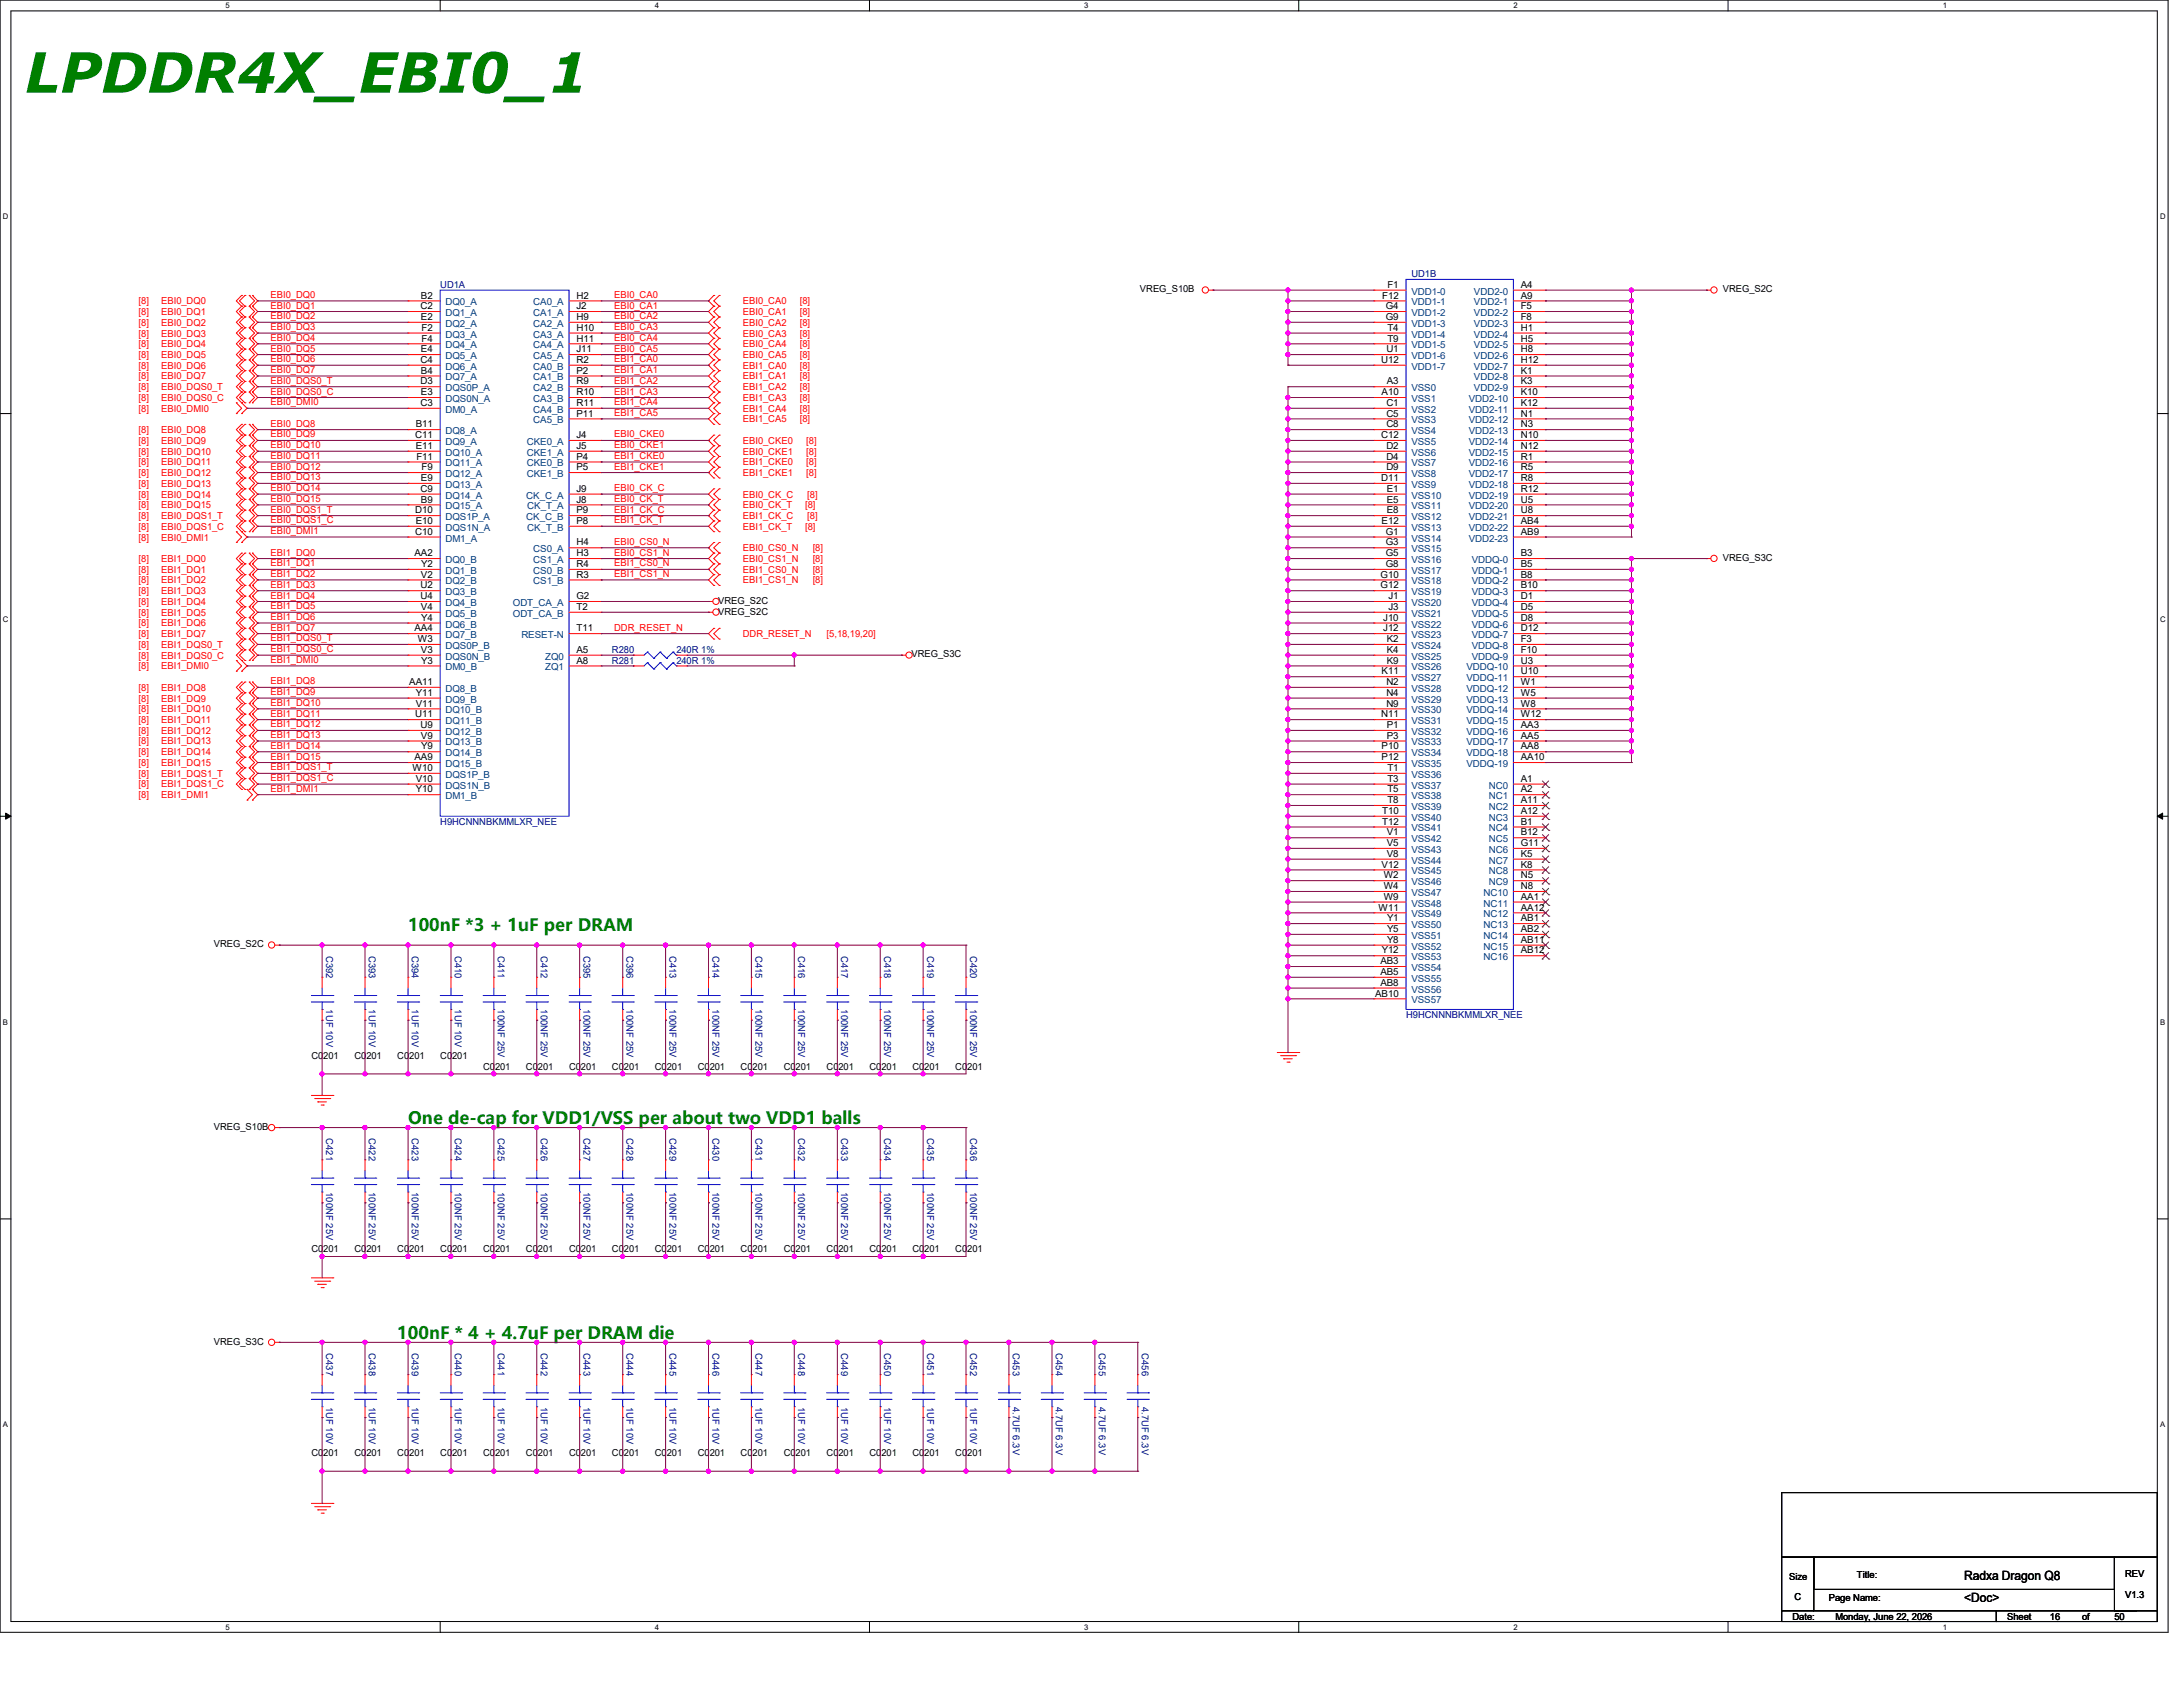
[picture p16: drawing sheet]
<svg xmlns="http://www.w3.org/2000/svg" width="558mm" height="431mm" viewBox="0 0 558 431" stroke-linecap="round" stroke-linejoin="round" font-family="sans-serif">
<defs><g id="words">
<text font-size="14.2" fill="#007f00" x="6.3" y="23.7">LPDDR4X_EBI0_1</text>
<g font-size="4.4" fill="#007f00">
<text x="104.3" y="237.8">100nF *3 + 1uF per DRAM</text>
<text x="104.3" y="287.2">One de-cap for VDD1/VSS per about two VDD1 balls</text>
<text x="101.6" y="342.1">100nF * 4 + 4.7uF per DRAM die</text>
</g>
<g font-size="3.3">
<text x="502.1" y="403.8">Radxa Dragon Q8</text>
<text x="502.1" y="409.3">&lt;Doc&gt;</text>
</g>
<g font-size="2.5" fill="#00007f">
<text x="360.8" y="70.9">UD1B</text>
<text x="112.5" y="73.6">UD1A</text>
<text x="156.4" y="166.9">R280</text>
<text x="172.9" y="166.9">240R 1%</text>
<text x="156.4" y="169.6">R281</text>
<text x="172.9" y="169.6">240R 1%</text>
<text x="112.5" y="210.8">H9HCNNNBKMMLXR_NEE</text>
<text x="83.4" y="244.2" transform="rotate(90 83.4 244.2)">C392</text>
<text x="94.3" y="244.2" transform="rotate(90 94.3 244.2)">C393</text>
<text x="105.3" y="244.2" transform="rotate(90 105.3 244.2)">C394</text>
<text x="116.3" y="244.2" transform="rotate(90 116.3 244.2)">C410</text>
<text x="127.3" y="244.2" transform="rotate(90 127.3 244.2)">C411</text>
<text x="138.2" y="244.2" transform="rotate(90 138.2 244.2)">C412</text>
<text x="149.2" y="244.2" transform="rotate(90 149.2 244.2)">C395</text>
<text x="160.1" y="244.2" transform="rotate(90 160.1 244.2)">C396</text>
<text x="171.2" y="244.2" transform="rotate(90 171.2 244.2)">C413</text>
<text x="182.1" y="244.2" transform="rotate(90 182.1 244.2)">C414</text>
<text x="193.1" y="244.2" transform="rotate(90 193.1 244.2)">C415</text>
<text x="204" y="244.2" transform="rotate(90 204 244.2)">C416</text>
<text x="215" y="244.2" transform="rotate(90 215 244.2)">C417</text>
<text x="226" y="244.2" transform="rotate(90 226 244.2)">C418</text>
<text x="237" y="244.2" transform="rotate(90 237 244.2)">C419</text>
<text x="247.9" y="244.2" transform="rotate(90 247.9 244.2)">C420</text>
<text x="83.4" y="257.9" transform="rotate(90 83.4 257.9)">1UF 10V</text>
<text x="94.3" y="257.9" transform="rotate(90 94.3 257.9)">1UF 10V</text>
<text x="105.3" y="257.9" transform="rotate(90 105.3 257.9)">1UF 10V</text>
<text x="116.3" y="257.9" transform="rotate(90 116.3 257.9)">1UF 10V</text>
<text x="127.3" y="257.9" transform="rotate(90 127.3 257.9)">100NF 25V</text>
<text x="138.2" y="257.9" transform="rotate(90 138.2 257.9)">100NF 25V</text>
<text x="149.2" y="257.9" transform="rotate(90 149.2 257.9)">100NF 25V</text>
<text x="160.1" y="257.9" transform="rotate(90 160.1 257.9)">100NF 25V</text>
<text x="171.2" y="257.9" transform="rotate(90 171.2 257.9)">100NF 25V</text>
<text x="182.1" y="257.9" transform="rotate(90 182.1 257.9)">100NF 25V</text>
<text x="193.1" y="257.9" transform="rotate(90 193.1 257.9)">100NF 25V</text>
<text x="204" y="257.9" transform="rotate(90 204 257.9)">100NF 25V</text>
<text x="215" y="257.9" transform="rotate(90 215 257.9)">100NF 25V</text>
<text x="226" y="257.9" transform="rotate(90 226 257.9)">100NF 25V</text>
<text x="237" y="257.9" transform="rotate(90 237 257.9)">100NF 25V</text>
<text x="247.9" y="257.9" transform="rotate(90 247.9 257.9)">100NF 25V</text>
<text x="359.4" y="260.1">H9HCNNNBKMMLXR_NEE</text>
<text x="83.4" y="290.8" transform="rotate(90 83.4 290.8)">C421</text>
<text x="94.3" y="290.8" transform="rotate(90 94.3 290.8)">C422</text>
<text x="105.3" y="290.8" transform="rotate(90 105.3 290.8)">C423</text>
<text x="116.3" y="290.8" transform="rotate(90 116.3 290.8)">C424</text>
<text x="127.3" y="290.8" transform="rotate(90 127.3 290.8)">C425</text>
<text x="138.2" y="290.8" transform="rotate(90 138.2 290.8)">C426</text>
<text x="149.2" y="290.8" transform="rotate(90 149.2 290.8)">C427</text>
<text x="160.1" y="290.8" transform="rotate(90 160.1 290.8)">C428</text>
<text x="171.2" y="290.8" transform="rotate(90 171.2 290.8)">C429</text>
<text x="182.1" y="290.8" transform="rotate(90 182.1 290.8)">C430</text>
<text x="193.1" y="290.8" transform="rotate(90 193.1 290.8)">C431</text>
<text x="204" y="290.8" transform="rotate(90 204 290.8)">C432</text>
<text x="215" y="290.8" transform="rotate(90 215 290.8)">C433</text>
<text x="226" y="290.8" transform="rotate(90 226 290.8)">C434</text>
<text x="237" y="290.8" transform="rotate(90 237 290.8)">C435</text>
<text x="247.9" y="290.8" transform="rotate(90 247.9 290.8)">C436</text>
<text x="83.4" y="304.5" transform="rotate(90 83.4 304.5)">100NF 25V</text>
<text x="94.3" y="304.5" transform="rotate(90 94.3 304.5)">100NF 25V</text>
<text x="105.3" y="304.5" transform="rotate(90 105.3 304.5)">100NF 25V</text>
<text x="116.3" y="304.5" transform="rotate(90 116.3 304.5)">100NF 25V</text>
<text x="127.3" y="304.5" transform="rotate(90 127.3 304.5)">100NF 25V</text>
<text x="138.2" y="304.5" transform="rotate(90 138.2 304.5)">100NF 25V</text>
<text x="149.2" y="304.5" transform="rotate(90 149.2 304.5)">100NF 25V</text>
<text x="160.1" y="304.5" transform="rotate(90 160.1 304.5)">100NF 25V</text>
<text x="171.2" y="304.5" transform="rotate(90 171.2 304.5)">100NF 25V</text>
<text x="182.1" y="304.5" transform="rotate(90 182.1 304.5)">100NF 25V</text>
<text x="193.1" y="304.5" transform="rotate(90 193.1 304.5)">100NF 25V</text>
<text x="204" y="304.5" transform="rotate(90 204 304.5)">100NF 25V</text>
<text x="215" y="304.5" transform="rotate(90 215 304.5)">100NF 25V</text>
<text x="226" y="304.5" transform="rotate(90 226 304.5)">100NF 25V</text>
<text x="237" y="304.5" transform="rotate(90 237 304.5)">100NF 25V</text>
<text x="247.9" y="304.5" transform="rotate(90 247.9 304.5)">100NF 25V</text>
<text x="83.4" y="345.7" transform="rotate(90 83.4 345.7)">C437</text>
<text x="94.3" y="345.7" transform="rotate(90 94.3 345.7)">C438</text>
<text x="105.3" y="345.7" transform="rotate(90 105.3 345.7)">C439</text>
<text x="116.3" y="345.7" transform="rotate(90 116.3 345.7)">C440</text>
<text x="127.3" y="345.7" transform="rotate(90 127.3 345.7)">C441</text>
<text x="138.2" y="345.7" transform="rotate(90 138.2 345.7)">C442</text>
<text x="149.2" y="345.7" transform="rotate(90 149.2 345.7)">C443</text>
<text x="160.1" y="345.7" transform="rotate(90 160.1 345.7)">C444</text>
<text x="171.2" y="345.7" transform="rotate(90 171.2 345.7)">C445</text>
<text x="182.1" y="345.7" transform="rotate(90 182.1 345.7)">C446</text>
<text x="193.1" y="345.7" transform="rotate(90 193.1 345.7)">C447</text>
<text x="204" y="345.7" transform="rotate(90 204 345.7)">C448</text>
<text x="215" y="345.7" transform="rotate(90 215 345.7)">C449</text>
<text x="226" y="345.7" transform="rotate(90 226 345.7)">C450</text>
<text x="237" y="345.7" transform="rotate(90 237 345.7)">C451</text>
<text x="247.9" y="345.7" transform="rotate(90 247.9 345.7)">C452</text>
<text x="258.9" y="345.7" transform="rotate(90 258.9 345.7)">C453</text>
<text x="269.9" y="345.7" transform="rotate(90 269.9 345.7)">C454</text>
<text x="280.9" y="345.7" transform="rotate(90 280.9 345.7)">C455</text>
<text x="291.8" y="345.7" transform="rotate(90 291.8 345.7)">C456</text>
<text x="83.4" y="359.4" transform="rotate(90 83.4 359.4)">1UF 10V</text>
<text x="94.3" y="359.4" transform="rotate(90 94.3 359.4)">1UF 10V</text>
<text x="105.3" y="359.4" transform="rotate(90 105.3 359.4)">1UF 10V</text>
<text x="116.3" y="359.4" transform="rotate(90 116.3 359.4)">1UF 10V</text>
<text x="127.3" y="359.4" transform="rotate(90 127.3 359.4)">1UF 10V</text>
<text x="138.2" y="359.4" transform="rotate(90 138.2 359.4)">1UF 10V</text>
<text x="149.2" y="359.4" transform="rotate(90 149.2 359.4)">1UF 10V</text>
<text x="160.1" y="359.4" transform="rotate(90 160.1 359.4)">1UF 10V</text>
<text x="171.2" y="359.4" transform="rotate(90 171.2 359.4)">1UF 10V</text>
<text x="182.1" y="359.4" transform="rotate(90 182.1 359.4)">1UF 10V</text>
<text x="193.1" y="359.4" transform="rotate(90 193.1 359.4)">1UF 10V</text>
<text x="204" y="359.4" transform="rotate(90 204 359.4)">1UF 10V</text>
<text x="215" y="359.4" transform="rotate(90 215 359.4)">1UF 10V</text>
<text x="226" y="359.4" transform="rotate(90 226 359.4)">1UF 10V</text>
<text x="237" y="359.4" transform="rotate(90 237 359.4)">1UF 10V</text>
<text x="247.9" y="359.4" transform="rotate(90 247.9 359.4)">1UF 10V</text>
<text x="258.9" y="359.4" transform="rotate(90 258.9 359.4)">4.7UF 6.3V</text>
<text x="269.9" y="359.4" transform="rotate(90 269.9 359.4)">4.7UF 6.3V</text>
<text x="280.9" y="359.4" transform="rotate(90 280.9 359.4)">4.7UF 6.3V</text>
<text x="291.8" y="359.4" transform="rotate(90 291.8 359.4)">4.7UF 6.3V</text>
</g>
<g font-size="2.5" fill="#f00">
<text x="35.4" y="77.7">[8]</text>
<text x="41.2" y="77.7">EBI0_DQ0</text>
<text x="69.2" y="76.1">EBI0_DQ0</text>
<text x="157" y="76.1">EBI0_CA0</text>
<text x="189.9" y="77.7">EBI0_CA0</text>
<text x="204.4" y="77.7">[8]</text>
<text x="35.4" y="80.5">[8]</text>
<text x="35.4" y="83.2">[8]</text>
<text x="41.2" y="80.5">EBI0_DQ1</text>
<text x="41.2" y="83.2">EBI0_DQ2</text>
<text x="69.2" y="81.6">EBI0_DQ2</text>
<text x="69.2" y="78.8">EBI0_DQ1</text>
<text x="157" y="81.6">EBI0_CA2</text>
<text x="157" y="78.8">EBI0_CA1</text>
<text x="189.9" y="83.2">EBI0_CA2</text>
<text x="189.9" y="80.5">EBI0_CA1</text>
<text x="204.4" y="83.2">[8]</text>
<text x="204.4" y="80.5">[8]</text>
<text x="35.4" y="88.7">[8]</text>
<text x="35.4" y="86">[8]</text>
<text x="41.2" y="88.7">EBI0_DQ4</text>
<text x="41.2" y="86">EBI0_DQ3</text>
<text x="69.2" y="87.1">EBI0_DQ4</text>
<text x="69.2" y="89.8">EBI0_DQ5</text>
<text x="69.2" y="84.3">EBI0_DQ3</text>
<text x="157" y="87.1">EBI0_CA4</text>
<text x="157" y="84.3">EBI0_CA3</text>
<text x="157" y="89.8">EBI0_CA5</text>
<text x="189.9" y="88.7">EBI0_CA4</text>
<text x="189.9" y="86">EBI0_CA3</text>
<text x="204.4" y="88.7">[8]</text>
<text x="204.4" y="86">[8]</text>
<text x="35.4" y="94.2">[8]</text>
<text x="35.4" y="91.4">[8]</text>
<text x="41.2" y="94.2">EBI0_DQ6</text>
<text x="41.2" y="91.4">EBI0_DQ5</text>
<text x="69.2" y="92.5">EBI0_DQ6</text>
<text x="69.2" y="95.3">EBI0_DQ7</text>
<text x="157" y="92.5">EBI1_CA0</text>
<text x="157" y="95.3">EBI1_CA1</text>
<text x="189.9" y="94.2">EBI1_CA0</text>
<text x="189.9" y="91.4">EBI0_CA5</text>
<text x="204.4" y="94.2">[8]</text>
<text x="204.4" y="91.4">[8]</text>
<text x="35.4" y="96.9">[8]</text>
<text x="35.4" y="99.7">[8]</text>
<text x="41.2" y="96.9">EBI0_DQ7</text>
<text x="41.2" y="99.7">EBI0_DQS0_T</text>
<text x="69.2" y="100.8">EBI0_DQS0_C</text>
<text x="69.2" y="98">EBI0_DQS0_T</text>
<text x="157" y="100.8">EBI1_CA3</text>
<text x="157" y="98">EBI1_CA2</text>
<text x="189.9" y="96.9">EBI1_CA1</text>
<text x="189.9" y="99.7">EBI1_CA2</text>
<text x="204.4" y="96.9">[8]</text>
<text x="204.4" y="99.7">[8]</text>
<text x="35.4" y="105.2">[8]</text>
<text x="35.4" y="102.4">[8]</text>
<text x="41.2" y="102.4">EBI0_DQS0_C</text>
<text x="41.2" y="105.2">EBI0_DMI0</text>
<text x="69.2" y="103.5">EBI0_DMI0</text>
<text x="157" y="106.3">EBI1_CA5</text>
<text x="157" y="103.5">EBI1_CA4</text>
<text x="189.9" y="102.4">EBI1_CA3</text>
<text x="189.9" y="107.9">EBI1_CA5</text>
<text x="189.9" y="105.2">EBI1_CA4</text>
<text x="204.4" y="102.4">[8]</text>
<text x="204.4" y="107.9">[8]</text>
<text x="204.4" y="105.2">[8]</text>
<text x="35.4" y="113.4">[8]</text>
<text x="35.4" y="110.7">[8]</text>
<text x="41.2" y="113.4">EBI0_DQ9</text>
<text x="41.2" y="110.7">EBI0_DQ8</text>
<text x="69.2" y="111.8">EBI0_DQ9</text>
<text x="69.2" y="109">EBI0_DQ8</text>
<text x="157" y="111.8">EBI0_CKE0</text>
<text x="189.9" y="113.4">EBI0_CKE0</text>
<text x="206.1" y="113.4">[8]</text>
<text x="35.4" y="118.9">[8]</text>
<text x="35.4" y="116.1">[8]</text>
<text x="41.2" y="118.9">EBI0_DQ11</text>
<text x="41.2" y="116.1">EBI0_DQ10</text>
<text x="69.2" y="120">EBI0_DQ12</text>
<text x="69.2" y="117.3">EBI0_DQ11</text>
<text x="69.2" y="114.5">EBI0_DQ10</text>
<text x="157" y="114.5">EBI0_CKE1</text>
<text x="157" y="117.3">EBI1_CKE0</text>
<text x="157" y="120">EBI1_CKE1</text>
<text x="189.9" y="116.1">EBI0_CKE1</text>
<text x="189.9" y="118.9">EBI1_CKE0</text>
<text x="206.1" y="116.1">[8]</text>
<text x="206.1" y="118.9">[8]</text>
<text x="35.4" y="121.6">[8]</text>
<text x="35.4" y="124.4">[8]</text>
<text x="41.2" y="121.6">EBI0_DQ12</text>
<text x="41.2" y="124.4">EBI0_DQ13</text>
<text x="69.2" y="125.5">EBI0_DQ14</text>
<text x="69.2" y="122.7">EBI0_DQ13</text>
<text x="157" y="125.5">EBI0_CK_C</text>
<text x="189.9" y="121.6">EBI1_CKE1</text>
<text x="206.1" y="121.6">[8]</text>
<text x="35.4" y="127.1">[8]</text>
<text x="35.4" y="129.8">[8]</text>
<text x="41.2" y="127.1">EBI0_DQ14</text>
<text x="41.2" y="129.8">EBI0_DQ15</text>
<text x="69.2" y="128.2">EBI0_DQ15</text>
<text x="69.2" y="131">EBI0_DQS1_T</text>
<text x="157" y="128.2">EBI0_CK_T</text>
<text x="157" y="131">EBI1_CK_C</text>
<text x="189.9" y="129.8">EBI0_CK_T</text>
<text x="189.9" y="127.1">EBI0_CK_C</text>
<text x="205.8" y="129.8">[8]</text>
<text x="206.3" y="127.1">[8]</text>
<text x="35.4" y="132.6">[8]</text>
<text x="35.4" y="135.3">[8]</text>
<text x="41.2" y="132.6">EBI0_DQS1_T</text>
<text x="41.2" y="135.3">EBI0_DQS1_C</text>
<text x="69.2" y="136.4">EBI0_DMI1</text>
<text x="69.2" y="133.7">EBI0_DQS1_C</text>
<text x="157" y="133.7">EBI1_CK_T</text>
<text x="189.9" y="135.3">EBI1_CK_T</text>
<text x="189.9" y="132.6">EBI1_CK_C</text>
<text x="205.8" y="135.3">[8]</text>
<text x="206.3" y="132.6">[8]</text>
<text x="35.4" y="138.1">[8]</text>
<text x="35.4" y="143.6">[8]</text>
<text x="41.2" y="143.6">EBI1_DQ0</text>
<text x="41.2" y="138.1">EBI0_DMI1</text>
<text x="69.2" y="141.9">EBI1_DQ0</text>
<text x="157" y="139.2">EBI0_CS0_N</text>
<text x="157" y="141.9">EBI0_CS1_N</text>
<text x="189.9" y="143.6">EBI0_CS1_N</text>
<text x="189.9" y="140.8">EBI0_CS0_N</text>
<text x="207.7" y="143.6">[8]</text>
<text x="207.7" y="140.8">[8]</text>
<text x="35.4" y="149.1">[8]</text>
<text x="35.4" y="146.3">[8]</text>
<text x="41.2" y="149.1">EBI1_DQ2</text>
<text x="41.2" y="146.3">EBI1_DQ1</text>
<text x="69.2" y="147.4">EBI1_DQ2</text>
<text x="69.2" y="144.7">EBI1_DQ1</text>
<text x="157" y="147.4">EBI1_CS1_N</text>
<text x="157" y="144.7">EBI1_CS0_N</text>
<text x="189.9" y="146.3">EBI1_CS0_N</text>
<text x="189.9" y="149.1">EBI1_CS1_N</text>
<text x="207.7" y="146.3">[8]</text>
<text x="207.7" y="149.1">[8]</text>
<text x="35.4" y="151.8">[8]</text>
<text x="35.4" y="154.6">[8]</text>
<text x="41.2" y="151.8">EBI1_DQ3</text>
<text x="41.2" y="154.6">EBI1_DQ4</text>
<text x="69.2" y="155.7">EBI1_DQ5</text>
<text x="69.2" y="152.9">EBI1_DQ4</text>
<text x="69.2" y="150.2">EBI1_DQ3</text>
<text x="35.4" y="157.3">[8]</text>
<text x="35.4" y="160">[8]</text>
<text x="41.2" y="157.3">EBI1_DQ5</text>
<text x="41.2" y="160">EBI1_DQ6</text>
<text x="69.2" y="161.1">EBI1_DQ7</text>
<text x="69.2" y="158.4">EBI1_DQ6</text>
<text x="157" y="161.1">DDR_RESET_N</text>
<text x="35.4" y="162.8">[8]</text>
<text x="35.4" y="165.5">[8]</text>
<text x="41.2" y="162.8">EBI1_DQ7</text>
<text x="41.2" y="165.5">EBI1_DQS0_T</text>
<text x="69.2" y="166.6">EBI1_DQS0_C</text>
<text x="69.2" y="163.9">EBI1_DQS0_T</text>
<text x="189.9" y="162.8">DDR_RESET_N</text>
<text x="211.3" y="162.8">[5,18,19,20]</text>
<text x="35.4" y="171">[8]</text>
<text x="35.4" y="168.3">[8]</text>
<text x="41.2" y="168.3">EBI1_DQS0_C</text>
<text x="41.2" y="171">EBI1_DMI0</text>
<text x="69.2" y="169.4">EBI1_DMI0</text>
<text x="35.4" y="179.2">[8]</text>
<text x="35.4" y="176.5">[8]</text>
<text x="41.2" y="179.2">EBI1_DQ9</text>
<text x="41.2" y="176.5">EBI1_DQ8</text>
<text x="69.2" y="177.6">EBI1_DQ9</text>
<text x="69.2" y="174.8">EBI1_DQ8</text>
<text x="35.4" y="182">[8]</text>
<text x="35.4" y="184.7">[8]</text>
<text x="41.2" y="182">EBI1_DQ10</text>
<text x="41.2" y="184.7">EBI1_DQ11</text>
<text x="69.2" y="180.3">EBI1_DQ10</text>
<text x="69.2" y="185.8">EBI1_DQ12</text>
<text x="69.2" y="183.1">EBI1_DQ11</text>
<text x="35.4" y="187.5">[8]</text>
<text x="35.4" y="190.2">[8]</text>
<text x="41.2" y="187.5">EBI1_DQ12</text>
<text x="41.2" y="190.2">EBI1_DQ13</text>
<text x="69.2" y="191.3">EBI1_DQ14</text>
<text x="69.2" y="188.6">EBI1_DQ13</text>
<text x="35.4" y="193">[8]</text>
<text x="35.4" y="195.7">[8]</text>
<text x="41.2" y="193">EBI1_DQ14</text>
<text x="41.2" y="195.7">EBI1_DQ15</text>
<text x="69.2" y="194.1">EBI1_DQ15</text>
<text x="69.2" y="196.8">EBI1_DQS1_T</text>
<text x="35.4" y="203.9">[8]</text>
<text x="35.4" y="201.2">[8]</text>
<text x="35.4" y="198.4">[8]</text>
<text x="41.2" y="201.2">EBI1_DQS1_C</text>
<text x="41.2" y="198.4">EBI1_DQS1_T</text>
<text x="41.2" y="203.9">EBI1_DMI1</text>
<text x="69.2" y="202.3">EBI1_DMI1</text>
<text x="69.2" y="199.6">EBI1_DQS1_C</text>
</g>
<g font-size="2.5">
<text x="107.6" y="76.3">B2</text>
<text x="147.4" y="76.3">H2</text>
<text x="291.4" y="74.7">VREG_S10B</text>
<text x="353.3" y="76.3">F12</text>
<text x="354.7" y="73.5">F1</text>
<text x="388.7" y="73.5">A4</text>
<text x="388.7" y="76.3">A9</text>
<text x="440.4" y="74.7">VREG_S2C</text>
<text x="107.5" y="79">C2</text>
<text x="107.6" y="81.7">E2</text>
<text x="147.4" y="79">J2</text>
<text x="147.4" y="81.7">H9</text>
<text x="354.2" y="79">G4</text>
<text x="354.2" y="81.7">G9</text>
<text x="388.7" y="79">F5</text>
<text x="388.7" y="81.7">F8</text>
<text x="107.6" y="90">E4</text>
<text x="107.8" y="84.5">F2</text>
<text x="107.8" y="87.2">F4</text>
<text x="147.4" y="84.5">H10</text>
<text x="147.4" y="87.2">H11</text>
<text x="147.4" y="90">J11</text>
<text x="354.4" y="90">U1</text>
<text x="354.6" y="84.5">T4</text>
<text x="354.6" y="87.2">T9</text>
<text x="388.7" y="84.5">H1</text>
<text x="388.7" y="87.2">H5</text>
<text x="388.7" y="90">H8</text>
<text x="107.5" y="92.7">C4</text>
<text x="107.6" y="95.5">B4</text>
<text x="147.4" y="92.7">R2</text>
<text x="147.4" y="95.5">P2</text>
<text x="353" y="92.7">U12</text>
<text x="388.7" y="92.7">H12</text>
<text x="388.7" y="95.5">K1</text>
<text x="107.5" y="98.2">D3</text>
<text x="107.6" y="101">E3</text>
<text x="147.4" y="98.2">R9</text>
<text x="147.4" y="101">R10</text>
<text x="353.1" y="101">A10</text>
<text x="354.5" y="98.2">A3</text>
<text x="388.7" y="98.2">K3</text>
<text x="388.7" y="101">K10</text>
<text x="107.5" y="103.7">C3</text>
<text x="147.4" y="103.7">R11</text>
<text x="147.4" y="106.4">P11</text>
<text x="354.4" y="103.7">C1</text>
<text x="354.4" y="106.4">C5</text>
<text x="388.7" y="103.7">K12</text>
<text x="388.7" y="106.4">N1</text>
<text x="106.1" y="111.9">C11</text>
<text x="106.3" y="109.2">B11</text>
<text x="147.4" y="111.9">J4</text>
<text x="353" y="111.9">C12</text>
<text x="354.4" y="109.2">C8</text>
<text x="388.7" y="109.2">N3</text>
<text x="388.7" y="111.9">N10</text>
<text x="106.3" y="114.7">E11</text>
<text x="106.4" y="117.4">F11</text>
<text x="147.4" y="114.7">J5</text>
<text x="147.4" y="117.4">P4</text>
<text x="354.4" y="114.7">D2</text>
<text x="354.4" y="117.4">D4</text>
<text x="388.7" y="114.7">N12</text>
<text x="388.7" y="117.4">R1</text>
<text x="107.5" y="125.6">C9</text>
<text x="107.6" y="122.9">E9</text>
<text x="107.8" y="120.1">F9</text>
<text x="147.4" y="125.6">J9</text>
<text x="147.4" y="120.1">P5</text>
<text x="353" y="122.9">D11</text>
<text x="354.4" y="120.1">D9</text>
<text x="354.5" y="125.6">E1</text>
<text x="388.7" y="120.1">R5</text>
<text x="388.7" y="122.9">R8</text>
<text x="388.7" y="125.6">R12</text>
<text x="106.1" y="131.1">D10</text>
<text x="107.6" y="128.4">B9</text>
<text x="147.4" y="128.4">J8</text>
<text x="147.4" y="131.1">P9</text>
<text x="354.5" y="128.4">E5</text>
<text x="354.5" y="131.1">E8</text>
<text x="388.7" y="128.4">U5</text>
<text x="388.7" y="131.1">U8</text>
<text x="106.1" y="136.6">C10</text>
<text x="106.3" y="133.9">E10</text>
<text x="147.4" y="133.9">P8</text>
<text x="353.1" y="133.9">E12</text>
<text x="354.2" y="136.6">G1</text>
<text x="388.7" y="133.9">AB4</text>
<text x="388.7" y="136.6">AB9</text>
<text x="106" y="142.1">AA2</text>
<text x="147.4" y="139.4">H4</text>
<text x="147.4" y="142.1">H3</text>
<text x="354.2" y="139.4">G3</text>
<text x="354.2" y="142.1">G5</text>
<text x="388.7" y="142.1">B3</text>
<text x="440.4" y="143.3">VREG_S3C</text>
<text x="107.6" y="147.6">V2</text>
<text x="107.7" y="144.9">Y2</text>
<text x="147.4" y="144.9">R4</text>
<text x="147.4" y="147.6">R3</text>
<text x="352.9" y="147.6">G10</text>
<text x="354.2" y="144.9">G8</text>
<text x="388.7" y="144.9">B5</text>
<text x="388.7" y="147.6">B8</text>
<text x="107.5" y="150.3">U2</text>
<text x="107.5" y="153.1">U4</text>
<text x="107.6" y="155.8">V4</text>
<text x="147.4" y="153.1">G2</text>
<text x="147.4" y="155.8">T2</text>
<text x="183.6" y="154.3">VREG_S2C</text>
<text x="352.9" y="150.3">G12</text>
<text x="354.9" y="153.1">J1</text>
<text x="354.9" y="155.8">J3</text>
<text x="388.7" y="150.3">B10</text>
<text x="388.7" y="153.1">D1</text>
<text x="388.7" y="155.8">D5</text>
<text x="106" y="161.3">AA4</text>
<text x="107.7" y="158.6">Y4</text>
<text x="147.4" y="161.3">T11</text>
<text x="183.6" y="157">VREG_S2C</text>
<text x="353.6" y="158.6">J10</text>
<text x="353.6" y="161.3">J12</text>
<text x="388.7" y="158.6">D8</text>
<text x="388.7" y="161.3">D12</text>
<text x="106.8" y="164">W3</text>
<text x="107.6" y="166.8">V3</text>
<text x="147.4" y="166.8">A5</text>
<text x="233" y="168">VREG_S3C</text>
<text x="354.5" y="164">K2</text>
<text x="354.5" y="166.8">K4</text>
<text x="388.7" y="164">F3</text>
<text x="388.7" y="166.8">F10</text>
<text x="107.7" y="169.5">Y3</text>
<text x="147.4" y="169.5">A8</text>
<text x="353.1" y="172.3">K11</text>
<text x="354.5" y="169.5">K9</text>
<text x="388.7" y="169.5">U3</text>
<text x="388.7" y="172.3">U10</text>
<text x="104.6" y="175">AA11</text>
<text x="106.3" y="177.8">Y11</text>
<text x="354.4" y="175">N2</text>
<text x="354.4" y="177.8">N4</text>
<text x="388.7" y="175">W1</text>
<text x="388.7" y="177.8">W5</text>
<text x="106.1" y="183.3">U11</text>
<text x="106.3" y="180.5">V11</text>
<text x="353" y="183.3">N11</text>
<text x="354.4" y="180.5">N9</text>
<text x="388.7" y="180.5">W8</text>
<text x="388.7" y="183.3">W12</text>
<text x="107.5" y="186">U9</text>
<text x="107.6" y="188.7">V9</text>
<text x="107.7" y="191.5">Y9</text>
<text x="353.1" y="191.5">P10</text>
<text x="354.5" y="186">P1</text>
<text x="354.5" y="188.7">P3</text>
<text x="388.7" y="186">AA3</text>
<text x="388.7" y="188.7">AA5</text>
<text x="388.7" y="191.5">AA8</text>
<text x="105.5" y="197">W10</text>
<text x="106" y="194.2">AA9</text>
<text x="353.1" y="194.2">P12</text>
<text x="354.6" y="197">T1</text>
<text x="388.7" y="194.2">AA10</text>
<text x="106.3" y="199.7">V10</text>
<text x="106.3" y="202.4">Y10</text>
<text x="354.6" y="199.7">T3</text>
<text x="354.6" y="202.4">T5</text>
<text x="388.7" y="199.7">A1</text>
<text x="388.7" y="202.4">A2</text>
<text x="353.3" y="207.9">T10</text>
<text x="354.6" y="205.2">T8</text>
<text x="388.7" y="205.2">A11</text>
<text x="388.7" y="207.9">A12</text>
<text x="353.3" y="210.7">T12</text>
<text x="354.5" y="213.4">V1</text>
<text x="388.7" y="210.7">B1</text>
<text x="388.7" y="213.4">B12</text>
<text x="353.1" y="221.7">V12</text>
<text x="354.5" y="216.2">V5</text>
<text x="354.5" y="218.9">V8</text>
<text x="388.7" y="216.2">G11</text>
<text x="388.7" y="218.9">K5</text>
<text x="388.7" y="221.7">K8</text>
<text x="353.7" y="224.4">W2</text>
<text x="353.7" y="227.2">W4</text>
<text x="388.7" y="224.4">N5</text>
<text x="388.7" y="227.2">N8</text>
<text x="352.3" y="232.6">W11</text>
<text x="353.7" y="229.9">W9</text>
<text x="388.7" y="229.9">AA1</text>
<text x="388.7" y="232.6">AA12</text>
<text x="354.5" y="235.4">Y1</text>
<text x="354.5" y="238.1">Y5</text>
<text x="388.7" y="235.4">AB1</text>
<text x="388.7" y="238.1">AB2</text>
<text x="54.7" y="242.1">VREG_S2C</text>
<text x="353.2" y="243.6">Y12</text>
<text x="354.5" y="240.9">Y8</text>
<text x="388.7" y="240.9">AB11</text>
<text x="388.7" y="243.6">AB12</text>
<text x="352.8" y="246.3">AB3</text>
<text x="352.8" y="249.1">AB5</text>
<text x="352.8" y="251.8">AB8</text>
<text x="351.5" y="254.6">AB10</text>
<text x="79.6" y="270.6">C0201</text>
<text x="90.6" y="270.6">C0201</text>
<text x="101.6" y="270.6">C0201</text>
<text x="112.5" y="270.6">C0201</text>
<text x="123.5" y="273.3">C0201</text>
<text x="134.5" y="273.3">C0201</text>
<text x="145.5" y="273.3">C0201</text>
<text x="156.4" y="273.3">C0201</text>
<text x="167.4" y="273.3">C0201</text>
<text x="178.4" y="273.3">C0201</text>
<text x="189.3" y="273.3">C0201</text>
<text x="200.3" y="273.3">C0201</text>
<text x="211.3" y="273.3">C0201</text>
<text x="222.2" y="273.3">C0201</text>
<text x="233.2" y="273.3">C0201</text>
<text x="244.2" y="273.3">C0201</text>
<text x="54.7" y="288.7">VREG_S10B</text>
<text x="79.6" y="320">C0201</text>
<text x="90.6" y="320">C0201</text>
<text x="101.6" y="320">C0201</text>
<text x="112.5" y="320">C0201</text>
<text x="123.5" y="320">C0201</text>
<text x="134.5" y="320">C0201</text>
<text x="145.5" y="320">C0201</text>
<text x="156.4" y="320">C0201</text>
<text x="167.4" y="320">C0201</text>
<text x="178.4" y="320">C0201</text>
<text x="189.3" y="320">C0201</text>
<text x="200.3" y="320">C0201</text>
<text x="211.3" y="320">C0201</text>
<text x="222.2" y="320">C0201</text>
<text x="233.2" y="320">C0201</text>
<text x="244.2" y="320">C0201</text>
<text x="54.7" y="343.5">VREG_S3C</text>
<text x="79.6" y="372.1">C0201</text>
<text x="90.6" y="372.1">C0201</text>
<text x="101.6" y="372.1">C0201</text>
<text x="112.5" y="372.1">C0201</text>
<text x="123.5" y="372.1">C0201</text>
<text x="134.5" y="372.1">C0201</text>
<text x="145.5" y="372.1">C0201</text>
<text x="156.4" y="372.1">C0201</text>
<text x="167.4" y="372.1">C0201</text>
<text x="178.4" y="372.1">C0201</text>
<text x="189.3" y="372.1">C0201</text>
<text x="200.3" y="372.1">C0201</text>
<text x="211.3" y="372.1">C0201</text>
<text x="222.2" y="372.1">C0201</text>
<text x="233.2" y="372.1">C0201</text>
<text x="244.2" y="372.1">C0201</text>
<text x="457.3" y="403.6">Size</text>
<text x="474.6" y="403.1">Title:</text>
<text x="543.2" y="402.8">REV</text>
<text x="458.2" y="413.8">Date:</text>
<text x="458.7" y="408.9">C</text>
<text x="467.5" y="409.1">Page Name:</text>
<text x="469.1" y="413.8">Monday, June 22, 2026</text>
<text x="513" y="413.8">Sheet</text>
<text x="524" y="413.8">16</text>
<text x="532.2" y="413.8">of</text>
<text x="540.5" y="413.8">50</text>
<text x="543.2" y="408.3">V1.3</text>
</g>
<g font-size="2.5" fill="#003f7f">
<text x="360.8" y="75.3">VDD1-0</text>
<text x="376.8" y="75.3">VDD2-0</text>
<text x="113.9" y="78">DQ0_A</text>
<text x="113.9" y="80.7">DQ1_A</text>
<text x="113.9" y="83.5">DQ2_A</text>
<text x="136.3" y="78">CA0_A</text>
<text x="136.3" y="80.7">CA1_A</text>
<text x="136.3" y="83.5">CA2_A</text>
<text x="360.8" y="78">VDD1-1</text>
<text x="360.8" y="80.7">VDD1-2</text>
<text x="360.8" y="83.5">VDD1-3</text>
<text x="376.8" y="78">VDD2-1</text>
<text x="376.8" y="80.7">VDD2-2</text>
<text x="376.8" y="83.5">VDD2-3</text>
<text x="113.9" y="86.2">DQ3_A</text>
<text x="113.9" y="89">DQ4_A</text>
<text x="136.3" y="86.2">CA3_A</text>
<text x="136.3" y="89">CA4_A</text>
<text x="360.8" y="86.2">VDD1-4</text>
<text x="360.8" y="89">VDD1-5</text>
<text x="376.8" y="86.2">VDD2-4</text>
<text x="376.8" y="89">VDD2-5</text>
<text x="113.9" y="91.7">DQ5_A</text>
<text x="113.9" y="94.4">DQ6_A</text>
<text x="136.3" y="91.7">CA5_A</text>
<text x="136.3" y="94.4">CA0_B</text>
<text x="360.8" y="91.7">VDD1-6</text>
<text x="360.8" y="94.4">VDD1-7</text>
<text x="376.8" y="91.7">VDD2-6</text>
<text x="376.8" y="94.4">VDD2-7</text>
<text x="113.9" y="97.2">DQ7_A</text>
<text x="113.9" y="99.9">DQS0P_A</text>
<text x="136.3" y="97.2">CA1_B</text>
<text x="136.3" y="99.9">CA2_B</text>
<text x="360.8" y="99.9">VSS0</text>
<text x="376.8" y="97.2">VDD2-8</text>
<text x="376.8" y="99.9">VDD2-9</text>
<text x="113.9" y="105.5">DM0_A</text>
<text x="113.9" y="102.7">DQS0N_A</text>
<text x="136.3" y="102.7">CA3_B</text>
<text x="136.3" y="105.5">CA4_B</text>
<text x="360.8" y="102.7">VSS1</text>
<text x="360.8" y="105.5">VSS2</text>
<text x="375.4" y="102.7">VDD2-10</text>
<text x="375.4" y="105.5">VDD2-11</text>
<text x="113.9" y="110.9">DQ8_A</text>
<text x="113.9" y="113.7">DQ9_A</text>
<text x="134.7" y="113.7">CKE0_A</text>
<text x="136.3" y="108.2">CA5_B</text>
<text x="360.8" y="108.2">VSS3</text>
<text x="360.8" y="110.9">VSS4</text>
<text x="360.8" y="113.7">VSS5</text>
<text x="375.4" y="108.2">VDD2-12</text>
<text x="375.4" y="110.9">VDD2-13</text>
<text x="375.4" y="113.7">VDD2-14</text>
<text x="113.9" y="116.4">DQ10_A</text>
<text x="113.9" y="119.2">DQ11_A</text>
<text x="134.7" y="116.4">CKE1_A</text>
<text x="134.7" y="119.2">CKE0_B</text>
<text x="360.8" y="116.4">VSS6</text>
<text x="360.8" y="119.2">VSS7</text>
<text x="375.4" y="116.4">VDD2-15</text>
<text x="375.4" y="119.2">VDD2-16</text>
<text x="113.9" y="121.9">DQ12_A</text>
<text x="113.9" y="124.6">DQ13_A</text>
<text x="134.7" y="121.9">CKE1_B</text>
<text x="360.8" y="121.9">VSS8</text>
<text x="360.8" y="124.6">VSS9</text>
<text x="375.4" y="121.9">VDD2-17</text>
<text x="375.4" y="124.6">VDD2-18</text>
<text x="113.9" y="127.4">DQ14_A</text>
<text x="113.9" y="130.1">DQ15_A</text>
<text x="134.5" y="127.4">CK_C_A</text>
<text x="134.8" y="130.1">CK_T_A</text>
<text x="360.8" y="127.4">VSS10</text>
<text x="360.8" y="130.1">VSS11</text>
<text x="375.4" y="127.4">VDD2-19</text>
<text x="375.4" y="130.1">VDD2-20</text>
<text x="113.9" y="132.9">DQS1P_A</text>
<text x="113.9" y="135.6">DQS1N_A</text>
<text x="134.5" y="132.9">CK_C_B</text>
<text x="134.8" y="135.6">CK_T_B</text>
<text x="360.8" y="132.9">VSS12</text>
<text x="360.8" y="135.6">VSS13</text>
<text x="375.4" y="132.9">VDD2-21</text>
<text x="375.4" y="135.6">VDD2-22</text>
<text x="113.9" y="143.8">DQ0_B</text>
<text x="113.9" y="138.3">DM1_A</text>
<text x="136.3" y="141.1">CS0_A</text>
<text x="136.3" y="143.8">CS1_A</text>
<text x="360.8" y="138.3">VSS14</text>
<text x="360.8" y="141.1">VSS15</text>
<text x="360.8" y="143.8">VSS16</text>
<text x="375.4" y="138.3">VDD2-23</text>
<text x="376.2" y="143.8">VDDQ-0</text>
<text x="113.9" y="146.6">DQ1_B</text>
<text x="113.9" y="149.3">DQ2_B</text>
<text x="136.3" y="146.6">CS0_B</text>
<text x="136.3" y="149.3">CS1_B</text>
<text x="360.8" y="146.6">VSS17</text>
<text x="360.8" y="149.3">VSS18</text>
<text x="376.2" y="146.6">VDDQ-1</text>
<text x="376.2" y="149.3">VDDQ-2</text>
<text x="113.9" y="152.1">DQ3_B</text>
<text x="113.9" y="154.8">DQ4_B</text>
<text x="131.1" y="154.8">ODT_CA_A</text>
<text x="360.8" y="152.1">VSS19</text>
<text x="360.8" y="154.8">VSS20</text>
<text x="376.2" y="152.1">VDDQ-3</text>
<text x="376.2" y="154.8">VDDQ-4</text>
<text x="113.9" y="157.6">DQ5_B</text>
<text x="113.9" y="160.3">DQ6_B</text>
<text x="131.1" y="157.6">ODT_CA_B</text>
<text x="360.8" y="157.6">VSS21</text>
<text x="360.8" y="160.3">VSS22</text>
<text x="376.2" y="157.6">VDDQ-5</text>
<text x="376.2" y="160.3">VDDQ-6</text>
<text x="113.9" y="163">DQ7_B</text>
<text x="113.9" y="165.8">DQS0P_B</text>
<text x="133.3" y="163">RESET-N</text>
<text x="360.8" y="163">VSS23</text>
<text x="360.8" y="165.8">VSS24</text>
<text x="376.2" y="163">VDDQ-7</text>
<text x="376.2" y="165.8">VDDQ-8</text>
<text x="113.9" y="171.3">DM0_B</text>
<text x="113.9" y="168.5">DQS0N_B</text>
<text x="139.4" y="168.5">ZQ0</text>
<text x="139.4" y="171.3">ZQ1</text>
<text x="360.8" y="168.5">VSS25</text>
<text x="360.8" y="171.3">VSS26</text>
<text x="374.9" y="171.3">VDDQ-10</text>
<text x="376.2" y="168.5">VDDQ-9</text>
<text x="113.9" y="176.7">DQ8_B</text>
<text x="113.9" y="179.5">DQ9_B</text>
<text x="360.8" y="174">VSS27</text>
<text x="360.8" y="176.7">VSS28</text>
<text x="360.8" y="179.5">VSS29</text>
<text x="374.9" y="174">VDDQ-11</text>
<text x="374.9" y="176.7">VDDQ-12</text>
<text x="374.9" y="179.5">VDDQ-13</text>
<text x="113.9" y="182.2">DQ10_B</text>
<text x="113.9" y="185">DQ11_B</text>
<text x="360.8" y="182.2">VSS30</text>
<text x="360.8" y="185">VSS31</text>
<text x="374.9" y="182.2">VDDQ-14</text>
<text x="374.9" y="185">VDDQ-15</text>
<text x="113.9" y="187.7">DQ12_B</text>
<text x="113.9" y="190.5">DQ13_B</text>
<text x="360.8" y="187.7">VSS32</text>
<text x="360.8" y="190.5">VSS33</text>
<text x="374.9" y="187.7">VDDQ-16</text>
<text x="374.9" y="190.5">VDDQ-17</text>
<text x="113.9" y="193.2">DQ14_B</text>
<text x="113.9" y="196">DQ15_B</text>
<text x="360.8" y="193.2">VSS34</text>
<text x="360.8" y="196">VSS35</text>
<text x="374.9" y="193.2">VDDQ-18</text>
<text x="374.9" y="196">VDDQ-19</text>
<text x="113.9" y="198.7">DQS1P_B</text>
<text x="113.9" y="201.5">DQS1N_B</text>
<text x="360.8" y="198.7">VSS36</text>
<text x="360.8" y="201.5">VSS37</text>
<text x="380.6" y="201.5">NC0</text>
<text x="113.9" y="204.2">DM1_B</text>
<text x="360.8" y="204.2">VSS38</text>
<text x="360.8" y="206.9">VSS39</text>
<text x="360.8" y="209.7">VSS40</text>
<text x="380.6" y="204.2">NC1</text>
<text x="380.6" y="206.9">NC2</text>
<text x="380.6" y="209.7">NC3</text>
<text x="360.8" y="212.4">VSS41</text>
<text x="360.8" y="215.2">VSS42</text>
<text x="380.6" y="212.4">NC4</text>
<text x="380.6" y="215.2">NC5</text>
<text x="360.8" y="217.9">VSS43</text>
<text x="360.8" y="220.6">VSS44</text>
<text x="380.6" y="217.9">NC6</text>
<text x="380.6" y="220.6">NC7</text>
<text x="360.8" y="223.4">VSS45</text>
<text x="360.8" y="226.1">VSS46</text>
<text x="380.6" y="223.4">NC8</text>
<text x="380.6" y="226.1">NC9</text>
<text x="360.8" y="228.9">VSS47</text>
<text x="360.8" y="231.6">VSS48</text>
<text x="379.2" y="228.9">NC10</text>
<text x="379.2" y="231.6">NC11</text>
<text x="360.8" y="234.4">VSS49</text>
<text x="360.8" y="237.1">VSS50</text>
<text x="360.8" y="239.9">VSS51</text>
<text x="379.2" y="234.4">NC12</text>
<text x="379.2" y="237.1">NC13</text>
<text x="379.2" y="239.9">NC14</text>
<text x="360.8" y="242.6">VSS52</text>
<text x="360.8" y="245.3">VSS53</text>
<text x="379.2" y="242.6">NC15</text>
<text x="379.2" y="245.3">NC16</text>
<text x="360.8" y="248.1">VSS54</text>
<text x="360.8" y="250.8">VSS55</text>
<text x="360.8" y="253.6">VSS56</text>
<text x="360.8" y="256.3">VSS57</text>
</g>
<g font-size="2">
<text x="57.7" y="2.1">5</text>
<text x="167.4" y="2.1">4</text>
<text x="277.1" y="2.1">3</text>
<text x="386.8" y="2.1">2</text>
<text x="496.6" y="2.1">1</text>
<text x=".8" y="56">D</text>
<text x="552.2" y="56">D</text>
<text x=".8" y="158.9">C</text>
<text x="552.2" y="158.9">C</text>
<text x=".8" y="261.7">B</text>
<text x="552.2" y="261.7">B</text>
<text x=".8" y="364.6">A</text>
<text x="552.2" y="364.6">A</text>
<text x="57.7" y="416.3">5</text>
<text x="167.4" y="416.3">4</text>
<text x="277.1" y="416.3">3</text>
<text x="386.8" y="416.3">2</text>
<text x="496.6" y="416.3">1</text>
</g>
</g></defs>
<g fill="none" stroke="#000" stroke-width=".26">
<path d="M0 0h554.2v417h-554.2zM2.8 2.8h548.6v411.5h-548.6zM112.5 0v2.8M222.3 0v2.8M332 0v2.8M441.7 0v2.8M0 105.7h2.8M551.4 105.7h2.8M0 208.5h2.8M1.4 207.7l1.4 .8-1.4 .8zM551.4 208.5l1.4-.8v1.6zM551.4 208.5h2.8"/>
<path d="M0 311.4h2.8M551.4 311.4h2.8M455.4 381.3h96v16.5h-96zM455.4 397.8h8.2v13.7h-8.2zM463.6 397.8h76.9v8.3h-76.9zM540.5 397.8h10.9v13.7h-10.9zM112.5 414.3v2.7M222.3 414.3v2.7M332 414.3v2.7M441.7 414.3v2.7M455.4 411.5h54.9v2.8h-54.9zM463.6 411.5h82.3"/>
<path d="M510.3 411.5h41.1v2.8h-41.1zM545.9 411.5h.1"/>
</g>
<path d="M1.4 207.7l1.4 .8-1.4 .8zM551.4 208.5l1.4-.8v1.6z" fill="#000"/>
<g fill="none" stroke="#f00" stroke-width=".26">
<path d="M61.8 78.2h.1M61.8 75.5h.1M61.8 78.2l-1.4 1.4 1.4 1.4M61.8 75.5l-1.4 1.4 1.4 1.3M62.6 78.2h.1M62.6 75.5h.1M62.6 78.2l-1.4 1.4 1.4 1.4M62.6 75.5l-1.4 1.4 1.4 1.3M63.7 78.2h.1M63.7 75.5h.1M63.7 78.2l1.4 1.4-1.4 1.4M63.7 75.5l1.4 1.4-1.4 1.3"/>
<path d="M64.5 78.2h.1M64.5 75.5h.1M64.5 78.2l1.4 1.4-1.4 1.4M64.5 75.5l1.4 1.4-1.4 1.3M104.3 76.9h.1M104.3 79.6h.1M104.3 76.9h8.2M104.3 79.6h8.2M145.5 76.9h8.2M145.5 79.6h8.2M153.7 76.9h.1M153.7 79.6h.1"/>
<path d="M182.5 75.5h.1M182.5 78.2h.1M182.5 75.5l-1.4 1.4 1.4 1.3M182.5 78.2l-1.4 1.4 1.4 1.4M183.9 78.2h.1M183.9 75.5h.1M183.9 75.5l-1.4 1.4 1.4 1.3M183.9 78.2l-1.4 1.4 1.4 1.4M308.9 74.1h1.1M310 74.1h.1M351.2 74.1h.1M351.2 76.9h.1"/>
<path d="M351.2 79.6h.1M351.2 74.1h8.2M351.2 76.9h8.2M351.2 79.6h8.2M386.8 74.1h8.3M386.8 76.9h8.3M386.8 79.6h8.3M395.1 74.1h.1M395.1 76.9h.1M395.1 79.6h.1M436.2 74.1h.1M436.2 74.1h1.1"/>
<path d="M61.8 89.2h.1M61.8 86.4h.1M61.8 94.7h.1M61.8 91.9h.1M61.8 83.7h.1M61.8 81h.1M61.8 97.5h.1M61.8 91.9l-1.4 1.4 1.4 1.4M61.8 86.4l-1.4 1.4 1.4 1.4M61.8 83.7l-1.4 1.4 1.4 1.3M61.8 94.7l-1.4 1.4 1.4 1.4M61.8 89.2l-1.4 1.4 1.4 1.3"/>
<path d="M61.8 81l-1.4 1.3 1.4 1.4M61.8 97.5l-1.4 1.3 1.4 1.4M62.6 89.2h.1M62.6 86.4h.1M62.6 94.7h.1M62.6 91.9h.1M62.6 83.7h.1M62.6 81h.1M62.6 97.5h.1M62.6 86.4l-1.4 1.4 1.4 1.4M62.6 91.9l-1.4 1.4 1.4 1.4M62.6 83.7l-1.4 1.4 1.4 1.3"/>
<path d="M62.6 89.2l-1.4 1.4 1.4 1.3M62.6 94.7l-1.4 1.4 1.4 1.4M62.6 81l-1.4 1.3 1.4 1.4M62.6 97.5l-1.4 1.3 1.4 1.4M63.7 86.4h.1M63.7 89.2h.1M63.7 91.9h.1M63.7 94.7h.1M63.7 83.7h.1M63.7 81h.1M63.7 97.5h.1M63.7 86.4l1.4 1.4-1.4 1.4"/>
<path d="M63.7 91.9l1.4 1.4-1.4 1.4M63.7 83.7l1.4 1.4-1.4 1.3M63.7 89.2l1.4 1.4-1.4 1.3M63.7 94.7l1.4 1.4-1.4 1.4M63.7 81l1.4 1.3-1.4 1.4M63.7 97.5l1.4 1.3-1.4 1.4M64.5 89.2h.1M64.5 86.4h.1M64.5 94.7h.1M64.5 91.9h.1M64.5 83.7h.1M64.5 81h.1"/>
<path d="M64.5 97.5h.1M64.5 86.4l1.4 1.4-1.4 1.4M64.5 91.9l1.4 1.4-1.4 1.4M64.5 83.7l1.4 1.4-1.4 1.3M64.5 89.2l1.4 1.4-1.4 1.3M64.5 94.7l1.4 1.4-1.4 1.4M64.5 81l1.4 1.3-1.4 1.4M64.5 97.5l1.4 1.3-1.4 1.4M104.3 82.3h.1M104.3 85.1h.1M104.3 87.8h.1M104.3 90.6h.1"/>
<path d="M104.3 93.3h.1M104.3 96.1h.1M104.3 98.8h.1M104.3 82.3h8.2M104.3 85.1h8.2M104.3 87.8h8.2M104.3 90.6h8.2M104.3 93.3h8.2M104.3 96.1h8.2M104.3 98.8h8.2M145.5 82.3h8.2M145.5 85.1h8.2"/>
<path d="M145.5 87.8h8.2M145.5 90.6h8.2M145.5 93.3h8.2M145.5 96.1h8.2M145.5 98.8h8.2M153.7 82.3h.1M153.7 85.1h.1M153.7 87.8h.1M153.7 90.6h.1M153.7 93.3h.1M153.7 96.1h.1M153.7 98.8h.1"/>
<path d="M182.5 91.9h.1M182.5 94.7h.1M182.5 97.5h.1M182.5 81h.1M182.5 83.7h.1M182.5 86.4h.1M182.5 89.2h.1M182.5 91.9l-1.4 1.4 1.4 1.4M182.5 94.7l-1.4 1.4 1.4 1.4M182.5 97.5l-1.4 1.3 1.4 1.4M182.5 81l-1.4 1.3 1.4 1.4M182.5 86.4l-1.4 1.4 1.4 1.4"/>
<path d="M182.5 83.7l-1.4 1.4 1.4 1.3M182.5 89.2l-1.4 1.4 1.4 1.3M183.9 94.7h.1M183.9 91.9h.1M183.9 97.5h.1M183.9 83.7h.1M183.9 81h.1M183.9 89.2h.1M183.9 86.4h.1M183.9 91.9l-1.4 1.4 1.4 1.4M183.9 94.7l-1.4 1.4 1.4 1.4M183.9 97.5l-1.4 1.3 1.4 1.4"/>
<path d="M183.9 81l-1.4 1.3 1.4 1.4M183.9 86.4l-1.4 1.4 1.4 1.4M183.9 83.7l-1.4 1.4 1.4 1.3M183.9 89.2l-1.4 1.4 1.4 1.3M351.2 82.3h.1M351.2 85.1h.1M351.2 87.8h.1M351.2 90.6h.1M351.2 93.3h.1M351.2 98.8h.1M351.2 82.3h8.2M351.2 85.1h8.2"/>
<path d="M351.2 87.8h8.2M351.2 90.6h8.2M351.2 93.3h8.2M351.2 98.8h8.2M386.8 82.3h8.3M386.8 85.1h8.3M386.8 87.8h8.3M386.8 90.6h8.3M386.8 93.3h8.3M386.8 96.1h8.3M386.8 98.8h8.3M395.1 82.3h.1"/>
<path d="M395.1 85.1h.1M395.1 87.8h.1M395.1 90.6h.1M395.1 93.3h.1M395.1 96.1h.1M395.1 98.8h.1M60.4 102.9h.1M60.4 105.7h.1M60.4 102.9l1.4 1.4-1.4 1.4M61.8 119.4h.1M61.8 113.9h.1M61.8 111.2h.1"/>
<path d="M61.8 116.6h.1M61.8 108.4h.1M61.8 102.9h.1M61.8 100.2h.1M61.8 105.7h.1M61.8 113.9l-1.4 1.4 1.4 1.3M61.8 119.4l-1.4 1.3 1.4 1.4M61.8 111.2l-1.4 1.3 1.4 1.4M61.8 116.6l-1.4 1.4 1.4 1.4M61.8 108.4l-1.4 1.4 1.4 1.4M61.8 100.2l-1.4 1.4 2.8 2.7-1.4 1.4M62.6 119.4h.1"/>
<path d="M62.6 113.9h.1M62.6 111.2h.1M62.6 116.6h.1M62.6 108.4h.1M62.6 102.9h.1M62.6 100.2h.1M62.6 119.4l-1.4 1.3 1.4 1.4M62.6 111.2l-1.4 1.3 1.4 1.4M62.6 116.6l-1.4 1.4 1.4 1.4M62.6 108.4l-1.4 1.4 1.4 1.4M62.6 113.9l-1.4 1.4 1.4 1.3M62.6 100.2l-1.4 1.4 1.4 1.3"/>
<path d="M63.7 119.4h.1M63.7 111.2h.1M63.7 113.9h.1M63.7 116.6h.1M63.7 108.4h.1M63.7 100.2h.1M63.7 102.9h.1M63.7 119.4l1.4 1.3-1.4 1.4M63.7 111.2l1.4 1.3-1.4 1.4M63.7 116.6l1.4 1.4-1.4 1.4M63.7 108.4l1.4 1.4-1.4 1.4M63.7 113.9l1.4 1.4-1.4 1.3"/>
<path d="M63.7 100.2l1.4 1.4-1.4 1.3M64.5 119.4h.1M64.5 113.9h.1M64.5 111.2h.1M64.5 116.6h.1M64.5 108.4h.1M64.5 102.9h.1M64.5 100.2h.1M64.5 119.4l1.4 1.3-1.4 1.4M64.5 113.9l1.4 1.4-1.4 1.3M64.5 111.2l1.4 1.3-1.4 1.4M64.5 116.6l1.4 1.4-1.4 1.4"/>
<path d="M64.5 108.4l1.4 1.4-1.4 1.4M64.5 100.2l1.4 1.4-1.4 1.3M104.3 109.8h.1M104.3 112.5h.1M104.3 115.3h.1M104.3 118h.1M104.3 104.3h.1M104.3 101.6h.1M104.3 109.8h8.2M104.3 112.5h8.2M104.3 115.3h8.2M104.3 118h8.2"/>
<path d="M104.3 104.3h8.2M104.3 101.6h8.2M145.5 112.5h8.2M145.5 115.3h8.2M145.5 118h8.2M145.5 104.3h8.2M145.5 101.6h8.2M145.5 107h8.2M153.7 101.6h.1M153.7 112.5h.1M153.7 115.3h.1M153.7 104.3h.1"/>
<path d="M153.7 107h.1M153.7 118h.1M182.5 100.2h.1M182.5 102.9h.1M182.5 105.7h.1M182.5 108.4h.1M182.5 111.2h.1M182.5 113.9h.1M182.5 116.6h.1M182.5 119.4h.1M182.5 100.2l-1.4 1.4 1.4 1.3M182.5 105.7l-1.4 1.3 1.4 1.4"/>
<path d="M182.5 102.9l-1.4 1.4 1.4 1.4M182.5 111.2l-1.4 1.3 1.4 1.4M182.5 113.9l-1.4 1.4 1.4 1.3M182.5 116.6l-1.4 1.4 1.4 1.4M182.5 119.4l-1.4 1.3 1.4 1.4M183.9 102.9h.1M183.9 100.2h.1M183.9 108.4h.1M183.9 105.7h.1M183.9 113.9h.1M183.9 111.2h.1M183.9 116.6h.1"/>
<path d="M183.9 119.4h.1M183.9 100.2l-1.4 1.4 1.4 1.3M183.9 105.7l-1.4 1.3 1.4 1.4M183.9 102.9l-1.4 1.4 1.4 1.4M183.9 111.2l-1.4 1.3 1.4 1.4M183.9 113.9l-1.4 1.4 1.4 1.3M183.9 116.6l-1.4 1.4 1.4 1.4M183.9 119.4l-1.4 1.3 1.4 1.4M351.2 101.6h.1M351.2 104.3h.1M351.2 107h.1M351.2 109.8h.1"/>
<path d="M351.2 112.5h.1M351.2 115.3h.1M351.2 118h.1M351.2 109.8h8.2M351.2 112.5h8.2M351.2 115.3h8.2M351.2 118h8.2M351.2 104.3h8.2M351.2 101.6h8.2M351.2 107h8.2M386.8 109.8h8.3M386.8 112.5h8.3"/>
<path d="M386.8 115.3h8.3M386.8 118h8.3M386.8 104.3h8.3M386.8 101.6h8.3M386.8 107h8.3M395.1 101.6h.1M395.1 104.3h.1M395.1 107h.1M395.1 109.8h.1M395.1 112.5h.1M395.1 115.3h.1M395.1 118h.1"/>
<path d="M60.4 135.8h.1M60.4 138.6h.1M60.4 135.8l1.4 1.4-1.4 1.4M61.8 122.1h.1M61.8 127.6h.1M61.8 124.9h.1M61.8 130.3h.1M61.8 133.1h.1M61.8 135.8h.1M61.8 138.6h.1M61.8 124.9l-1.4 1.3 1.4 1.4M61.8 122.1l-1.4 1.4 1.4 1.4"/>
<path d="M61.8 133.1l-1.4 1.3 1.4 1.4M61.8 127.6l-1.4 1.4 1.4 1.3M61.8 130.3l-1.4 1.4 1.4 1.4M61.8 135.8l1.4 1.4-1.4 1.4M62.6 122.1h.1M62.6 127.6h.1M62.6 124.9h.1M62.6 130.3h.1M62.6 133.1h.1M62.6 135.8h.1M62.6 124.9l-1.4 1.3 1.4 1.4M62.6 122.1l-1.4 1.4 1.4 1.4"/>
<path d="M62.6 127.6l-1.4 1.4 1.4 1.3M62.6 130.3l-1.4 1.4 1.4 1.4M62.6 133.1l-1.4 1.3 1.4 1.4M63.7 122.1h.1M63.7 124.9h.1M63.7 127.6h.1M63.7 130.3h.1M63.7 133.1h.1M63.7 135.8h.1M63.7 124.9l1.4 1.3-1.4 1.4M63.7 122.1l1.4 1.4-1.4 1.4M63.7 127.6l1.4 1.4-1.4 1.3"/>
<path d="M63.7 130.3l1.4 1.4-1.4 1.4M63.7 133.1l1.4 1.3-1.4 1.4M64.5 122.1h.1M64.5 127.6h.1M64.5 124.9h.1M64.5 130.3h.1M64.5 133.1h.1M64.5 135.8h.1M64.5 124.9l1.4 1.3-1.4 1.4M64.5 122.1l1.4 1.4-1.4 1.4M64.5 127.6l1.4 1.4-1.4 1.3M64.5 133.1l1.4 1.3-1.4 1.4"/>
<path d="M64.5 130.3l1.4 1.4-1.4 1.4M104.3 120.7h.1M104.3 123.5h.1M104.3 126.2h.1M104.3 129h.1M104.3 137.2h.1M104.3 131.7h.1M104.3 134.4h.1M104.3 120.7h8.2M104.3 123.5h8.2M104.3 126.2h8.2M104.3 129h8.2"/>
<path d="M104.3 137.2h8.2M104.3 131.7h8.2M104.3 134.4h8.2M145.5 120.7h8.2M145.5 126.2h8.2M145.5 129h8.2M145.5 131.7h8.2M145.5 134.4h8.2M145.5 140h8.2M153.7 129h.1M153.7 126.2h.1M153.7 140h.1"/>
<path d="M153.7 120.7h.1M153.7 131.7h.1M153.7 134.4h.1M182.5 138.6h.1M182.5 127.6h.1M182.5 130.3h.1M182.5 124.9h.1M182.5 133.1h.1M182.5 135.8h.1M182.5 122.1h.1M182.5 138.6l-1.4 1.4 1.4 1.3M182.5 127.6l-1.4 1.4 1.4 1.3"/>
<path d="M182.5 124.9l-1.4 1.3 1.4 1.4M182.5 133.1l-1.4 1.3 1.4 1.4M182.5 130.3l-1.4 1.4 1.4 1.4M183.9 138.6h.1M183.9 130.3h.1M183.9 127.6h.1M183.9 124.9h.1M183.9 135.8h.1M183.9 133.1h.1M183.9 122.1h.1M183.9 138.6l-1.4 1.4 1.4 1.3M183.9 127.6l-1.4 1.4 1.4 1.3"/>
<path d="M183.9 124.9l-1.4 1.3 1.4 1.4M183.9 133.1l-1.4 1.3 1.4 1.4M183.9 130.3l-1.4 1.4 1.4 1.4M351.2 120.7h.1M351.2 123.5h.1M351.2 126.2h.1M351.2 129h.1M351.2 131.7h.1M351.2 134.4h.1M351.2 137.2h.1M351.2 140h.1M351.2 120.7h8.2"/>
<path d="M351.2 123.5h8.2M351.2 126.2h8.2M351.2 129h8.2M351.2 137.2h8.2M351.2 131.7h8.2M351.2 134.4h8.2M351.2 140h8.2M386.8 120.7h8.3M386.8 123.5h8.3M386.8 126.2h8.3M386.8 129h8.3M386.8 137.2h8.3"/>
<path d="M386.8 131.7h8.3M386.8 134.4h8.3M395.1 120.7h.1M395.1 123.5h.1M395.1 126.2h.1M395.1 129h.1M395.1 131.7h.1M395.1 134.4h.1M395.1 137.2h.1M61.8 149.6h.1M61.8 146.8h.1M61.8 144.1h.1"/>
<path d="M61.8 141.3h.1M61.8 157.8h.1M61.8 155h.1M61.8 152.3h.1M61.8 141.3l-1.4 1.4 1.4 1.4M61.8 146.8l-1.4 1.4 1.4 1.4M61.8 155l-1.4 1.4 1.4 1.4M61.8 149.6l-1.4 1.3 1.4 1.4M61.8 144.1l-1.4 1.4 1.4 1.3M61.8 152.3l-1.4 1.4 1.4 1.3M61.8 157.8l-1.4 1.4 1.4 1.3M62.6 149.6h.1"/>
<path d="M62.6 146.8h.1M62.6 144.1h.1M62.6 141.3h.1M62.6 157.8h.1M62.6 155h.1M62.6 152.3h.1M62.6 146.8l-1.4 1.4 1.4 1.4M62.6 141.3l-1.4 1.4 1.4 1.4M62.6 144.1l-1.4 1.4 1.4 1.3M62.6 155l-1.4 1.4 1.4 1.4M62.6 149.6l-1.4 1.3 1.4 1.4M62.6 152.3l-1.4 1.4 1.4 1.3"/>
<path d="M62.6 157.8l-1.4 1.4 1.4 1.3M63.7 146.8h.1M63.7 149.6h.1M63.7 141.3h.1M63.7 144.1h.1M63.7 155h.1M63.7 157.8h.1M63.7 152.3h.1M63.7 146.8l1.4 1.4-1.4 1.4M63.7 141.3l1.4 1.4-1.4 1.4M63.7 144.1l1.4 1.4-1.4 1.3M63.7 155l1.4 1.4-1.4 1.4"/>
<path d="M63.7 149.6l1.4 1.3-1.4 1.4M63.7 152.3l1.4 1.4-1.4 1.3M63.7 157.8l1.4 1.4-1.4 1.3M64.5 149.6h.1M64.5 146.8h.1M64.5 144.1h.1M64.5 141.3h.1M64.5 157.8h.1M64.5 155h.1M64.5 152.3h.1M64.5 146.8l1.4 1.4-1.4 1.4M64.5 141.3l1.4 1.4-1.4 1.4"/>
<path d="M64.5 155l1.4 1.4-1.4 1.4M64.5 144.1l1.4 1.4-1.4 1.3M64.5 149.6l1.4 1.3-1.4 1.4M64.5 152.3l1.4 1.4-1.4 1.3M64.5 157.8l1.4 1.4-1.4 1.3M104.3 142.7h.1M104.3 145.5h.1M104.3 148.2h.1M104.3 150.9h.1M104.3 153.7h.1M104.3 156.4h.1M104.3 159.2h.1"/>
<path d="M104.3 156.4h8.2M104.3 153.7h8.2M104.3 142.7h8.2M104.3 145.5h8.2M104.3 148.2h8.2M104.3 150.9h8.2M104.3 159.2h8.2M145.5 156.4h8.2M145.5 153.7h8.2M145.5 142.7h8.2M145.5 145.5h8.2M145.5 148.2h8.2"/>
<path d="M153.7 142.7h.1M153.7 153.7h.1M153.7 145.5h.1M153.7 148.2h.1M153.7 156.4h.1M181.1 156.4h.1M181.1 153.7h.1M181.1 156.4h1.1M181.1 153.7h1.1M182.5 141.3h.1M182.5 144.1h.1M182.5 146.8h.1"/>
<path d="M182.5 149.6h.1M182.5 141.3l-1.4 1.4 1.4 1.4M182.5 144.1l-1.4 1.4 1.4 1.3M182.5 146.8l-1.4 1.4 1.4 1.4M183.9 144.1h.1M183.9 141.3h.1M183.9 146.8h.1M183.9 149.6h.1M183.9 141.3l-1.4 1.4 1.4 1.4M183.9 144.1l-1.4 1.4 1.4 1.3M183.9 146.8l-1.4 1.4 1.4 1.4M351.2 142.7h.1"/>
<path d="M351.2 145.5h.1M351.2 148.2h.1M351.2 150.9h.1M351.2 153.7h.1M351.2 156.4h.1M351.2 159.2h.1M351.2 156.4h8.2M351.2 153.7h8.2M351.2 142.7h8.2M351.2 145.5h8.2M351.2 148.2h8.2M351.2 150.9h8.2"/>
<path d="M351.2 159.2h8.2M386.8 156.4h8.3M386.8 153.7h8.3M386.8 142.7h8.3M386.8 145.5h8.3M386.8 148.2h8.3M386.8 150.9h8.3M386.8 159.2h8.3M395.1 142.7h.1M395.1 145.5h.1M395.1 148.2h.1M395.1 150.9h.1"/>
<path d="M395.1 153.7h.1M395.1 156.4h.1M395.1 159.2h.1M436.2 142.7h.1M436.2 142.7h1.1M60.4 168.7h.1M60.4 171.5h.1M60.4 168.7l1.4 1.4-1.4 1.4M61.8 163.3h.1M61.8 160.5h.1M61.8 179.7h.1M61.8 177h.1"/>
<path d="M61.8 174.2h.1M61.8 168.7h.1M61.8 166h.1M61.8 171.5h.1M61.8 160.5l-1.4 1.4 1.4 1.4M61.8 163.3l-1.4 1.3 1.4 1.4M61.8 177l-1.4 1.3 1.4 1.4M61.8 179.7l-1.4 1.4 1.4 1.4M61.8 174.2l-1.4 1.4 1.4 1.4M61.8 166l-1.4 1.4 2.8 2.7-1.4 1.4M62.6 163.3h.1M62.6 160.5h.1"/>
<path d="M62.6 179.7h.1M62.6 177h.1M62.6 174.2h.1M62.6 168.7h.1M62.6 166h.1M62.6 160.5l-1.4 1.4 1.4 1.4M62.6 177l-1.4 1.3 1.4 1.4M62.6 179.7l-1.4 1.4 1.4 1.4M62.6 174.2l-1.4 1.4 1.4 1.4M62.6 166l-1.4 1.4 1.4 1.3M62.6 163.3l-1.4 1.3 1.4 1.4M63.7 160.5h.1"/>
<path d="M63.7 163.3h.1M63.7 177h.1M63.7 179.7h.1M63.7 174.2h.1M63.7 166h.1M63.7 168.7h.1M63.7 160.5l1.4 1.4-1.4 1.4M63.7 177l1.4 1.3-1.4 1.4M63.7 179.7l1.4 1.4-1.4 1.4M63.7 174.2l1.4 1.4-1.4 1.4M63.7 166l1.4 1.4-1.4 1.3M63.7 163.3l1.4 1.3-1.4 1.4"/>
<path d="M64.5 163.3h.1M64.5 160.5h.1M64.5 179.7h.1M64.5 177h.1M64.5 174.2h.1M64.5 168.7h.1M64.5 166h.1M64.5 160.5l1.4 1.4-1.4 1.4M64.5 163.3l1.4 1.3-1.4 1.4M64.5 177l1.4 1.3-1.4 1.4M64.5 179.7l1.4 1.4-1.4 1.4M64.5 174.2l1.4 1.4-1.4 1.4"/>
<path d="M64.5 166l1.4 1.4-1.4 1.3M104.3 161.9h.1M104.3 175.6h.1M104.3 178.3h.1M104.3 170.1h.1M104.3 167.4h.1M104.3 164.6h.1M104.3 167.4h8.2M104.3 170.1h8.2M104.3 161.9h8.2M104.3 175.6h8.2M104.3 178.3h8.2"/>
<path d="M104.3 164.6h8.2M145.5 167.4h8.2M145.5 170.1h8.2M145.5 161.9h8.2M153.7 167.4h.1M153.7 170.1h.1M153.7 161.9h.1M161.9 170.1h.1M161.9 167.4h.1M161.9 167.4h2.7M161.9 170.1h2.7M172.9 167.4h2.7"/>
<path d="M172.9 170.1h2.7M175.6 170.1h.1M175.6 167.4h.1M182.5 160.5h.1M182.5 163.3h.1M182.5 160.5l-1.4 1.4 1.4 1.4M183.9 163.3h.1M183.9 160.5h.1M183.9 160.5l-1.4 1.4 1.4 1.4M230.5 167.4h.1M230.5 167.4h1.1M351.2 161.9h.1"/>
<path d="M351.2 164.6h.1M351.2 167.4h.1M351.2 170.1h.1M351.2 172.9h.1M351.2 175.6h.1M351.2 178.3h.1M351.2 167.4h8.2M351.2 170.1h8.2M351.2 161.9h8.2M351.2 175.6h8.2M351.2 178.3h8.2M351.2 164.6h8.2"/>
<path d="M351.2 172.9h8.2M386.8 167.4h8.3M386.8 170.1h8.3M386.8 161.9h8.3M386.8 175.6h8.3M386.8 178.3h8.3M386.8 164.6h8.3M386.8 172.9h8.3M395.1 161.9h.1M395.1 164.6h.1M395.1 167.4h.1M395.1 170.1h.1"/>
<path d="M395.1 172.9h.1M395.1 175.6h.1M395.1 178.3h.1M61.8 182.5h.1M61.8 188h.1M61.8 185.2h.1M61.8 193.5h.1M61.8 190.7h.1M61.8 196.2h.1M61.8 198.9h.1M61.8 190.7l-1.4 1.4 1.4 1.4M61.8 185.2l-1.4 1.4 1.4 1.4"/>
<path d="M61.8 193.5l-1.4 1.3 1.4 1.4M61.8 188l-1.4 1.3 1.4 1.4M61.8 182.5l-1.4 1.4 1.4 1.3M61.8 198.9l-1.4 1.4 1.4 1.4M61.8 196.2l-1.4 1.4 1.4 1.3M62.6 182.5h.1M62.6 188h.1M62.6 185.2h.1M62.6 193.5h.1M62.6 190.7h.1M62.6 196.2h.1M62.6 198.9h.1"/>
<path d="M62.6 185.2l-1.4 1.4 1.4 1.4M62.6 190.7l-1.4 1.4 1.4 1.4M62.6 193.5l-1.4 1.3 1.4 1.4M62.6 182.5l-1.4 1.4 1.4 1.3M62.6 188l-1.4 1.3 1.4 1.4M62.6 198.9l-1.4 1.4 1.4 1.4M62.6 196.2l-1.4 1.4 1.4 1.3M63.7 182.5h.1M63.7 185.2h.1M63.7 188h.1M63.7 190.7h.1M63.7 193.5h.1"/>
<path d="M63.7 196.2h.1M63.7 198.9h.1M63.7 185.2l1.4 1.4-1.4 1.4M63.7 190.7l1.4 1.4-1.4 1.4M63.7 193.5l1.4 1.3-1.4 1.4M63.7 182.5l1.4 1.4-1.4 1.3M63.7 188l1.4 1.3-1.4 1.4M63.7 198.9l1.4 1.4-1.4 1.4M63.7 196.2l1.4 1.4-1.4 1.3M64.5 182.5h.1M64.5 188h.1M64.5 185.2h.1"/>
<path d="M64.5 193.5h.1M64.5 190.7h.1M64.5 196.2h.1M64.5 198.9h.1M64.5 185.2l1.4 1.4-1.4 1.4M64.5 190.7l1.4 1.4-1.4 1.4M64.5 193.5l1.4 1.3-1.4 1.4M64.5 182.5l1.4 1.4-1.4 1.3M64.5 188l1.4 1.3-1.4 1.4M64.5 196.2l1.4 1.4-1.4 1.3M64.5 198.9l1.4 1.4-1.4 1.4M104.3 181.1h.1"/>
<path d="M104.3 183.9h.1M104.3 186.6h.1M104.3 189.3h.1M104.3 192.1h.1M104.3 194.8h.1M104.3 197.6h.1M104.3 181.1h8.2M104.3 183.9h8.2M104.3 186.6h8.2M104.3 189.3h8.2M104.3 192.1h8.2M104.3 194.8h8.2"/>
<path d="M104.3 197.6h8.2M351.2 181.1h.1M351.2 183.9h.1M351.2 186.6h.1M351.2 189.3h.1M351.2 192.1h.1M351.2 194.8h.1M351.2 197.6h.1M351.2 181.1h8.2M351.2 183.9h8.2M351.2 186.6h8.2M351.2 189.3h8.2"/>
<path d="M351.2 192.1h8.2M351.2 194.8h8.2M351.2 197.6h8.2M386.8 181.1h8.3M386.8 183.9h8.3M386.8 186.6h8.3M386.8 189.3h8.3M386.8 192.1h8.3M386.8 194.8h8.3M395.1 181.1h.1M395.1 183.9h.1M395.1 186.6h.1"/>
<path d="M395.1 189.3h.1M395.1 192.1h.1M395.1 194.8h.1M61.8 201.7h.1M62.6 201.7h.1M63.2 201.7h.1M63.2 204.4h.1M63.2 201.7l1.3 1.3-1.3 1.4M63.7 201.7h.1M64.5 201.7h.1M64.5 204.4h.1M64.5 201.7l1.4 1.3-1.4 1.4"/>
<path d="M104.3 203h.1M104.3 200.3h.1M104.3 203h8.2M104.3 200.3h8.2M351.2 200.3h.1M351.2 203h.1M351.2 205.8h.1M351.2 208.5h.1M351.2 211.3h.1M351.2 214h.1M351.2 216.7h.1M351.2 219.5h.1"/>
<path d="M351.2 203h8.2M351.2 200.3h8.2M351.2 205.8h8.2M351.2 208.5h8.2M351.2 211.3h8.2M351.2 214h8.2M351.2 216.7h8.2M351.2 219.5h8.2M386.8 203h8.3M386.8 200.3h8.3M386.8 205.8h8.3M386.8 208.5h8.3"/>
<path d="M386.8 211.3h8.3M386.8 214h8.3M386.8 216.7h8.3M386.8 219.5h8.3M395.1 200.3h.1M395.1 203h.1M395.1 205.8h.1M395.1 208.5h.1M395.1 211.3h.1M395.1 214h.1M395.1 216.7h.1M395.1 219.5h.1"/>
<path d="M351.2 222.2h.1M351.2 225h.1M351.2 227.8h.1M351.2 230.5h.1M351.2 233.2h.1M351.2 236h.1M351.2 238.7h.1M351.2 222.2h8.2M351.2 225h8.2M351.2 227.8h8.2M351.2 230.5h8.2M351.2 233.2h8.2"/>
<path d="M351.2 236h8.2M351.2 238.7h8.2M386.8 222.2h8.3M386.8 225h8.3M386.8 227.8h8.3M386.8 230.5h8.3M386.8 233.2h8.3M386.8 236h8.3M386.8 238.7h8.3M395.1 222.2h.1M395.1 225h.1M395.1 227.8h.1"/>
<path d="M395.1 230.5h.1M395.1 233.2h.1M395.1 236h.1M395.1 238.7h.1M70.3 241.5h1.1M71.4 241.5h.1M82.3 249.7h.1M82.3 249.7v2.7M82.3 257.9v2.7M93.3 249.7h.1M93.3 249.7v2.7M93.3 257.9v2.7"/>
<path d="M104.3 249.7h.1M104.3 249.7v2.7M104.3 257.9v2.7M115.3 249.7h.1M115.3 249.7v2.7M115.3 257.9v2.7M126.2 249.7h.1M126.2 249.7v2.7M126.2 257.9v2.7M137.2 249.7h.1M137.2 249.7v2.7M137.2 257.9v2.7"/>
<path d="M148.2 249.7h.1M148.2 249.7v2.7M148.2 257.9v2.7M159.2 249.7h.1M159.2 249.7v2.7M159.2 257.9v2.7M170.1 249.7h.1M170.1 249.7v2.7M170.1 257.9v2.7M181.1 249.7h.1M181.1 249.7v2.7M181.1 257.9v2.7"/>
<path d="M192.1 249.7h.1M192.1 249.7v2.7M192.1 257.9v2.7M203 249.7h.1M203 249.7v2.7M203 257.9v2.7M214 249.7h.1M214 249.7v2.7M214 257.9v2.7M225 249.7h.1M225 249.7v2.7M225 257.9v2.7"/>
<path d="M236 249.7h.1M236 249.7v2.7M236 257.9v2.7M246.9 249.7h.1M246.9 249.7v2.7M246.9 257.9v2.7M351.2 241.5h.1M351.2 244.2h.1M351.2 246.9h.1M351.2 249.7h.1M351.2 252.4h.1M351.2 255.2h.1"/>
<path d="M351.2 241.5h8.2M351.2 244.2h8.2M351.2 246.9h8.2M351.2 249.7h8.2M351.2 252.4h8.2M351.2 255.2h8.2M386.8 241.5h8.3M386.8 244.2h8.3M395.1 241.5h.1M395.1 244.2h.1M79.6 279.9h5.5M82.3 260.6h.1"/>
<path d="M85.1 279.9h.1M93.3 260.6h.1M104.3 260.6h.1M115.3 260.6h.1M126.2 260.6h.1M137.2 260.6h.1M148.2 260.6h.1M159.2 260.6h.1M170.1 260.6h.1M181.1 260.6h.1M192.1 260.6h.1M203 260.6h.1"/>
<path d="M214 260.6h.1M225 260.6h.1M236 260.6h.1M246.9 260.6h.1M326.5 268.9h5.5M327.3 269.7h3.9M328.1 270.5h.1M328.1 270.5h2.2M329 271.4h.5M329.5 271.4h.1M331.2 269.7h.1M332 268.9h.1"/>
<path d="M70.3 288.1h1.1M71.4 288.1h.1M80.4 280.7h3.9M81.2 281.5h.1M81.2 281.5h2.2M82.1 282.3h.5M82.3 296.3h.1M82.3 296.3v2.7M82.6 282.3h.1M84.3 280.7h.1M93.3 296.3h.1M93.3 296.3v2.7"/>
<path d="M104.3 296.3h.1M104.3 296.3v2.7M115.3 296.3h.1M115.3 296.3v2.7M126.2 296.3h.1M126.2 296.3v2.7M137.2 296.3h.1M137.2 296.3v2.7M148.2 296.3h.1M148.2 296.3v2.7M159.2 296.3h.1M159.2 296.3v2.7"/>
<path d="M170.1 296.3h.1M170.1 296.3v2.7M181.1 296.3h.1M181.1 296.3v2.7M192.1 296.3h.1M192.1 296.3v2.7M203 296.3h.1M203 296.3v2.7M214 296.3h.1M214 296.3v2.7M225 296.3h.1M225 296.3v2.7"/>
<path d="M236 296.3h.1M236 296.3v2.7M246.9 296.3h.1M246.9 296.3v2.7M82.3 307.3h.1M82.3 304.5v2.8M93.3 307.3h.1M93.3 304.5v2.8M104.3 307.3h.1M104.3 304.5v2.8M115.3 307.3h.1M115.3 304.5v2.8"/>
<path d="M126.2 307.3h.1M126.2 304.5v2.8M137.2 307.3h.1M137.2 304.5v2.8M148.2 307.3h.1M148.2 304.5v2.8M159.2 307.3h.1M159.2 304.5v2.8M170.1 307.3h.1M170.1 304.5v2.8M181.1 307.3h.1M181.1 304.5v2.8"/>
<path d="M192.1 307.3h.1M192.1 304.5v2.8M203 307.3h.1M203 304.5v2.8M214 307.3h.1M214 304.5v2.8M225 307.3h.1M225 304.5v2.8M236 307.3h.1M236 304.5v2.8M246.9 307.3h.1M246.9 304.5v2.8"/>
<path d="M79.6 326.5h5.5M80.4 327.3h3.9M81.2 328.1h.1M81.2 328.1h2.2M82.1 329h.5M82.6 329h.1M84.3 327.3h.1M85.1 326.5h.1M70.3 342.9h1.1M71.4 342.9h.1M82.3 351.2h.1M82.3 351.2v2.7"/>
<path d="M82.3 359.4v2.8M93.3 351.2h.1M93.3 351.2v2.7M93.3 359.4v2.8M104.3 351.2h.1M104.3 351.2v2.7M104.3 359.4v2.8M115.3 351.2h.1M115.3 351.2v2.7M115.3 359.4v2.8M126.2 351.2h.1M126.2 351.2v2.7"/>
<path d="M126.2 359.4v2.8M137.2 351.2h.1M137.2 351.2v2.7M137.2 359.4v2.8M148.2 351.2h.1M148.2 351.2v2.7M148.2 359.4v2.8M159.2 351.2h.1M159.2 351.2v2.7M159.2 359.4v2.8M170.1 351.2h.1M170.1 351.2v2.7"/>
<path d="M170.1 359.4v2.8M181.1 351.2h.1M181.1 351.2v2.7M181.1 359.4v2.8M192.1 351.2h.1M192.1 351.2v2.7M192.1 359.4v2.8M203 351.2h.1M203 351.2v2.7M203 359.4v2.8M214 351.2h.1M214 351.2v2.7"/>
<path d="M214 359.4v2.8M225 351.2h.1M225 351.2v2.7M225 359.4v2.8M236 351.2h.1M236 351.2v2.7M236 359.4v2.8M246.9 351.2h.1M246.9 351.2v2.7M246.9 359.4v2.8M257.9 351.2h.1M257.9 351.2v2.7"/>
<path d="M257.9 359.4v2.8M268.9 351.2h.1M268.9 351.2v2.7M268.9 359.4v2.8M279.9 351.2h.1M279.9 351.2v2.7M279.9 359.4v2.8M290.8 351.2h.1M290.8 351.2v2.7M290.8 359.4v2.8M82.3 362.2h.1M93.3 362.2h.1"/>
<path d="M104.3 362.2h.1M115.3 362.2h.1M126.2 362.2h.1M137.2 362.2h.1M148.2 362.2h.1M159.2 362.2h.1M170.1 362.2h.1M181.1 362.2h.1M192.1 362.2h.1M203 362.2h.1M214 362.2h.1M225 362.2h.1"/>
<path d="M236 362.2h.1M246.9 362.2h.1M257.9 362.2h.1M268.9 362.2h.1M279.9 362.2h.1M290.8 362.2h.1M79.6 384.1h5.5M80.4 384.9h3.9M81.2 385.7h.1M81.2 385.7h2.2M82.1 386.6h.5M82.6 386.6h.1"/>
<path d="M84.3 384.9h.1M85.1 384.1h.1"/>
<circle cx="308.1" cy="74.1" r=".8"/>
<circle cx="438.1" cy="74.1" r=".8"/>
<circle cx="183" cy="156.4" r=".8"/>
<circle cx="183" cy="153.7" r=".8"/>
<circle cx="438.1" cy="142.7" r=".8"/>
<circle cx="232.4" cy="167.4" r=".8"/>
<circle cx="69.4" cy="241.4" r=".8"/>
<circle cx="69.4" cy="288.1" r=".8"/>
<circle cx="69.4" cy="342.9" r=".8"/>
</g>
<g fill="none" stroke="#00f" stroke-width=".26">
<path d="M112.5 74.1h33v134.4h-33zM359.4 71.4h27.4v186.5h-27.4zM165.5 169.3h.1M165.5 166.6h.1M165.5 169.3l-.9 .8M165.5 169.3l1.6 1.6M165.5 166.6l-.9 .8M165.5 166.6l1.6 1.6M167.1 170.9h.1M167.1 168.2h.1M168.7 169.3h.1M168.7 166.6h.1"/>
<path d="M168.7 169.3l-1.6 1.6M168.7 169.3l1.7 1.6M168.7 166.6l-1.6 1.6M168.7 166.6l1.7 1.6M170.4 170.9h.1M170.4 168.2h.1M172 169.3h.1M172 166.6h.1M172 169.3l-1.6 1.6M172 169.3l.9 .8M172 166.6l-1.6 1.6M172 166.6l.9 .8"/>
<path d="M172.9 170.1h.1M172.9 167.4h.1M79.6 256h5.5M79.6 254.3h5.5M82.3 257.9h.1M82.3 254.3h.1M82.3 252.4v1.9M82.3 256v1.9M85.1 256h.1M85.1 254.3h.1M90.6 256h5.5M90.6 254.3h5.5"/>
<path d="M93.3 257.9h.1M93.3 254.3h.1M93.3 252.4v1.9M93.3 256v1.9M96.1 256h.1M96.1 254.3h.1M101.6 256h5.4M101.6 254.3h5.4M104.3 257.9h.1M104.3 254.3h.1M104.3 252.4v1.9M104.3 256v1.9"/>
<path d="M107 256h.1M107 254.3h.1M112.5 256h5.5M112.5 254.3h5.5M115.3 257.9h.1M115.3 254.3h.1M115.3 252.4v1.9M115.3 256v1.9M118 256h.1M118 254.3h.1M123.5 256h5.5M123.5 254.3h5.5"/>
<path d="M126.2 257.9h.1M126.2 254.3h.1M126.2 252.4v1.9M126.2 256v1.9M129 256h.1M129 254.3h.1M134.5 256h5.5M134.5 254.3h5.5M137.2 257.9h.1M137.2 254.3h.1M137.2 252.4v1.9M137.2 256v1.9"/>
<path d="M140 256h.1M140 254.3h.1M145.5 256h5.4M145.5 254.3h5.4M148.2 257.9h.1M148.2 254.3h.1M148.2 252.4v1.9M148.2 256v1.9M150.9 256h.1M150.9 254.3h.1M156.4 256h5.5M156.4 254.3h5.5"/>
<path d="M159.2 257.9h.1M159.2 254.3h.1M159.2 252.4v1.9M159.2 256v1.9M161.9 256h.1M161.9 254.3h.1M167.4 256h5.5M167.4 254.3h5.5M170.1 257.9h.1M170.1 254.3h.1M170.1 252.4v1.9M170.1 256v1.9"/>
<path d="M172.9 256h.1M172.9 254.3h.1M178.4 256h5.5M178.4 254.3h5.5M181.1 257.9h.1M181.1 254.3h.1M181.1 252.4v1.9M181.1 256v1.9M183.9 256h.1M183.9 254.3h.1M189.3 256h5.5M189.3 254.3h5.5"/>
<path d="M192.1 257.9h.1M192.1 254.3h.1M192.1 252.4v1.9M192.1 256v1.9M194.8 256h.1M194.8 254.3h.1M200.3 256h5.5M200.3 254.3h5.5M203 257.9h.1M203 254.3h.1M203 252.4v1.9M203 256v1.9"/>
<path d="M205.8 256h.1M205.8 254.3h.1M211.3 256h5.4M211.3 254.3h5.4M214 257.9h.1M214 254.3h.1M214 252.4v1.9M214 256v1.9M216.7 256h.1M216.7 254.3h.1M222.3 256h5.5M222.3 254.3h5.5"/>
<path d="M225 257.9h.1M225 254.3h.1M225 252.4v1.9M225 256v1.9M227.8 256h.1M227.8 254.3h.1M233.2 256h5.5M233.2 254.3h5.5M236 257.9h.1M236 254.3h.1M236 252.4v1.9M236 256v1.9"/>
<path d="M238.7 256h.1M238.7 254.3h.1M244.2 256h5.5M244.2 254.3h5.5M246.9 257.9h.1M246.9 254.3h.1M246.9 252.4v1.9M246.9 256v1.9M249.7 256h.1M249.7 254.3h.1M82.3 299v2M93.3 299v2"/>
<path d="M104.3 299v2M115.3 299v2M126.2 299v2M137.2 299v2M148.2 299v2M159.2 299v2M170.1 299v2M181.1 299v2M192.1 299v2M203 299v2M214 299v2M225 299v2"/>
<path d="M236 299v2M246.9 299v2M79.6 302.6h5.5M79.6 301h5.5M82.3 304.5h.1M82.3 301h.1M82.3 302.6v1.9M85.1 302.6h.1M85.1 301h.1M90.6 302.6h5.5M90.6 301h5.5M93.3 304.5h.1"/>
<path d="M93.3 301h.1M93.3 302.6v1.9M96.1 302.6h.1M96.1 301h.1M101.6 302.6h5.4M101.6 301h5.4M104.3 304.5h.1M104.3 301h.1M104.3 302.6v1.9M107 302.6h.1M107 301h.1M112.5 302.6h5.5"/>
<path d="M112.5 301h5.5M115.3 304.5h.1M115.3 301h.1M115.3 302.6v1.9M118 302.6h.1M118 301h.1M123.5 302.6h5.5M123.5 301h5.5M126.2 304.5h.1M126.2 301h.1M126.2 302.6v1.9M129 302.6h.1"/>
<path d="M129 301h.1M134.5 302.6h5.5M134.5 301h5.5M137.2 304.5h.1M137.2 301h.1M137.2 302.6v1.9M140 302.6h.1M140 301h.1M145.5 302.6h5.4M145.5 301h5.4M148.2 304.5h.1M148.2 301h.1"/>
<path d="M148.2 302.6v1.9M150.9 302.6h.1M150.9 301h.1M156.4 302.6h5.5M156.4 301h5.5M159.2 304.5h.1M159.2 301h.1M159.2 302.6v1.9M161.9 302.6h.1M161.9 301h.1M167.4 302.6h5.5M167.4 301h5.5"/>
<path d="M170.1 304.5h.1M170.1 301h.1M170.1 302.6v1.9M172.9 302.6h.1M172.9 301h.1M178.4 302.6h5.5M178.4 301h5.5M181.1 304.5h.1M181.1 301h.1M181.1 302.6v1.9M183.9 302.6h.1M183.9 301h.1"/>
<path d="M189.3 302.6h5.5M189.3 301h5.5M192.1 304.5h.1M192.1 301h.1M192.1 302.6v1.9M194.8 302.6h.1M194.8 301h.1M200.3 302.6h5.5M200.3 301h5.5M203 304.5h.1M203 301h.1M203 302.6v1.9"/>
<path d="M205.8 302.6h.1M205.8 301h.1M211.3 302.6h5.4M211.3 301h5.4M214 304.5h.1M214 301h.1M214 302.6v1.9M216.7 302.6h.1M216.7 301h.1M222.3 302.6h5.5M222.3 301h5.5M225 304.5h.1"/>
<path d="M225 301h.1M225 302.6v1.9M227.8 302.6h.1M227.8 301h.1M233.2 302.6h5.5M233.2 301h5.5M236 304.5h.1M236 301h.1M236 302.6v1.9M238.7 302.6h.1M238.7 301h.1M244.2 302.6h5.5"/>
<path d="M244.2 301h5.5M246.9 304.5h.1M246.9 301h.1M246.9 302.6v1.9M249.7 302.6h.1M249.7 301h.1M79.6 357.5h5.5M79.6 355.9h5.5M82.3 359.4h.1M82.3 355.9h.1M82.3 353.9v2M82.3 357.5v1.9"/>
<path d="M85.1 357.5h.1M85.1 355.9h.1M90.6 357.5h5.5M90.6 355.9h5.5M93.3 359.4h.1M93.3 355.9h.1M93.3 353.9v2M93.3 357.5v1.9M96.1 357.5h.1M96.1 355.9h.1M101.6 357.5h5.4M101.6 355.9h5.4"/>
<path d="M104.3 359.4h.1M104.3 355.9h.1M104.3 353.9v2M104.3 357.5v1.9M107 357.5h.1M107 355.9h.1M112.5 357.5h5.5M112.5 355.9h5.5M115.3 359.4h.1M115.3 355.9h.1M115.3 353.9v2M115.3 357.5v1.9"/>
<path d="M118 357.5h.1M118 355.9h.1M123.5 357.5h5.5M123.5 355.9h5.5M126.2 359.4h.1M126.2 355.9h.1M126.2 353.9v2M126.2 357.5v1.9M129 357.5h.1M129 355.9h.1M134.5 357.5h5.5M134.5 355.9h5.5"/>
<path d="M137.2 359.4h.1M137.2 355.9h.1M137.2 353.9v2M137.2 357.5v1.9M140 357.5h.1M140 355.9h.1M145.5 357.5h5.4M145.5 355.9h5.4M148.2 359.4h.1M148.2 355.9h.1M148.2 353.9v2M148.2 357.5v1.9"/>
<path d="M150.9 357.5h.1M150.9 355.9h.1M156.4 357.5h5.5M156.4 355.9h5.5M159.2 359.4h.1M159.2 355.9h.1M159.2 353.9v2M159.2 357.5v1.9M161.9 357.5h.1M161.9 355.9h.1M167.4 357.5h5.5M167.4 355.9h5.5"/>
<path d="M170.1 359.4h.1M170.1 355.9h.1M170.1 353.9v2M170.1 357.5v1.9M172.9 357.5h.1M172.9 355.9h.1M178.4 357.5h5.5M178.4 355.9h5.5M181.1 359.4h.1M181.1 355.9h.1M181.1 353.9v2M181.1 357.5v1.9"/>
<path d="M183.9 357.5h.1M183.9 355.9h.1M189.3 357.5h5.5M189.3 355.9h5.5M192.1 359.4h.1M192.1 355.9h.1M192.1 353.9v2M192.1 357.5v1.9M194.8 357.5h.1M194.8 355.9h.1M200.3 357.5h5.5M200.3 355.9h5.5"/>
<path d="M203 359.4h.1M203 355.9h.1M203 353.9v2M203 357.5v1.9M205.8 357.5h.1M205.8 355.9h.1M211.3 357.5h5.4M211.3 355.9h5.4M214 359.4h.1M214 355.9h.1M214 353.9v2M214 357.5v1.9"/>
<path d="M216.7 357.5h.1M216.7 355.9h.1M222.3 357.5h5.5M222.3 355.9h5.5M225 359.4h.1M225 355.9h.1M225 353.9v2M225 357.5v1.9M227.8 357.5h.1M227.8 355.9h.1M233.2 357.5h5.5M233.2 355.9h5.5"/>
<path d="M236 359.4h.1M236 355.9h.1M236 353.9v2M236 357.5v1.9M238.7 357.5h.1M238.7 355.9h.1M244.2 357.5h5.5M244.2 355.9h5.5M246.9 359.4h.1M246.9 355.9h.1M246.9 353.9v2M246.9 357.5v1.9"/>
<path d="M249.7 357.5h.1M249.7 355.9h.1M255.2 357.5h5.4M255.2 355.9h5.4M257.9 359.4h.1M257.9 355.9h.1M257.9 353.9v2M257.9 357.5v1.9M260.6 357.5h.1M260.6 355.9h.1M266.1 357.5h5.5M266.1 355.9h5.5"/>
<path d="M268.9 359.4h.1M268.9 355.9h.1M268.9 353.9v2M268.9 357.5v1.9M271.6 357.5h.1M271.6 355.9h.1M277.1 357.5h5.5M277.1 355.9h5.5M279.9 359.4h.1M279.9 355.9h.1M279.9 353.9v2M279.9 357.5v1.9"/>
<path d="M282.6 357.5h.1M282.6 355.9h.1M288.1 357.5h5.5M288.1 355.9h5.5M290.8 359.4h.1M290.8 355.9h.1M290.8 353.9v2M290.8 357.5v1.9M293.6 357.5h.1M293.6 355.9h.1"/>
</g>
<g fill="none" stroke="#7f3f00" stroke-width=".26">
<path d="M394.3 199.5l1.6 1.7M395.9 199.5l-1.7 1.7M394.2 201.2h.1M394.2 203.9h.1M394.2 206.6h.1M394.2 209.4h.1M394.2 212.1h.1M394.2 214.9h.1M394.2 217.6h.1M394.3 202.2l1.6 1.7M394.3 205l1.6 1.6M394.3 207.7l1.6 1.7"/>
<path d="M394.3 210.5l1.6 1.6M394.3 213.2l1.6 1.7M394.3 215.9l1.6 1.7M394.3 218.7l1.6 1.6M395.9 202.2l-1.7 1.7M395.9 205l-1.7 1.6M395.9 207.7l-1.7 1.7M395.9 210.5l-1.7 1.6M395.9 213.2l-1.7 1.7M395.9 215.9l-1.7 1.7M395.9 218.7l-1.7 1.6M395.9 201.2h.1"/>
<path d="M395.9 203.9h.1M395.9 206.6h.1M395.9 209.4h.1M395.9 212.1h.1M395.9 214.9h.1M395.9 217.6h.1M394.2 220.3h.1M394.2 223.1h.1M394.2 225.8h.1M394.2 228.6h.1M394.2 231.3h.1M394.2 234.1h.1"/>
<path d="M394.2 236.8h.1M394.2 239.6h.1M394.3 221.4l1.6 1.7M394.3 224.2l1.6 1.6M394.3 226.9l1.6 1.7M394.3 229.7l1.6 1.6M394.3 232.4l1.6 1.7M394.3 235.2l1.6 1.6M394.3 237.9l1.6 1.7M395.9 221.4l-1.7 1.7M395.9 224.2l-1.7 1.6M395.9 226.9l-1.7 1.7"/>
<path d="M395.9 229.7l-1.7 1.6M395.9 232.4l-1.7 1.7M395.9 235.2l-1.7 1.6M395.9 237.9l-1.7 1.7M395.9 220.3h.1M395.9 223.1h.1M395.9 225.8h.1M395.9 228.6h.1M395.9 231.3h.1M395.9 234.1h.1M395.9 236.8h.1M395.9 239.6h.1"/>
<path d="M394.2 242.3h.1M394.2 245h.1M394.3 240.7l1.6 1.6M394.3 243.4l1.6 1.6M395.9 240.7l-1.7 1.6M395.9 243.4l-1.7 1.6M395.9 242.3h.1M395.9 245h.1"/>
</g>
<g fill="none" stroke="#7f003f" stroke-width=".26">
<path d="M65.9 79.6h.1M65.9 76.9h.1M65.9 79.6h38.4M65.9 76.9h38.4M153.7 79.6h.1M153.7 79.6h27.4M153.7 76.9h27.4M181.1 76.9h.1M65.9 93.3h.1M65.9 87.8h.1M65.9 90.6h.1M65.9 85.1h.1"/>
<path d="M65.9 82.3h.1M65.9 96.1h.1M65.9 98.8h.1M65.9 93.3h38.4M65.9 87.8h38.4M65.9 90.6h38.4M65.9 85.1h38.4M65.9 82.3h38.4M65.9 96.1h38.4M65.9 98.8h38.4M153.7 98.8h.1M153.7 96.1h.1"/>
<path d="M153.7 87.8h.1M153.7 82.3h.1M153.7 85.1h.1M153.7 90.6h.1M153.7 93.3h27.4M153.7 87.8h27.4M153.7 90.6h27.4M153.7 85.1h27.4M153.7 82.3h27.4M153.7 96.1h27.4M153.7 98.8h27.4M181.1 93.3h.1"/>
<path d="M63.2 104.3h.1M63.2 104.3h41.1M65.9 118h.1M65.9 112.5h.1M65.9 115.3h.1M65.9 109.8h.1M65.9 101.6h.1M65.9 118h38.4M65.9 112.5h38.4M65.9 115.3h38.4M65.9 109.8h38.4M65.9 101.6h38.4"/>
<path d="M153.7 107h.1M153.7 101.6h.1M153.7 104.3h.1M153.7 115.3h.1M153.7 118h.1M153.7 118h27.4M153.7 112.5h27.4M153.7 115.3h27.4M153.7 107h27.4M153.7 101.6h27.4M153.7 104.3h27.4M181.1 112.5h.1"/>
<path d="M63.2 137.2h.1M63.2 137.2h41.1M65.9 126.2h.1M65.9 120.7h.1M65.9 123.5h.1M65.9 129h.1M65.9 131.7h.1M65.9 134.4h.1M65.9 126.2h38.4M65.9 120.7h38.4M65.9 123.5h38.4M65.9 129h38.4"/>
<path d="M65.9 131.7h38.4M65.9 134.4h38.4M153.7 126.2h.1M153.7 134.4h.1M153.7 126.2h27.4M153.7 120.7h27.4M153.7 129h27.4M153.7 140h27.4M153.7 131.7h27.4M153.7 134.4h27.4M181.1 140h.1M181.1 129h.1"/>
<path d="M181.1 131.7h.1M181.1 120.7h.1M65.9 148.2h.1M65.9 145.5h.1M65.9 142.7h.1M65.9 156.4h.1M65.9 159.2h.1M65.9 153.7h.1M65.9 150.9h.1M65.9 148.2h38.4M65.9 145.5h38.4M65.9 142.7h38.4"/>
<path d="M65.9 156.4h38.4M65.9 159.2h38.4M65.9 153.7h38.4M65.9 150.9h38.4M153.7 142.7h.1M153.7 148.2h.1M153.7 148.2h27.4M153.7 145.5h27.4M153.7 142.7h27.4M181.1 145.5h.1M63.2 170.1h.1M63.2 170.1h41.1"/>
<path d="M65.9 161.9h.1M65.9 178.3h.1M65.9 175.6h.1M65.9 167.4h.1M65.9 164.6h.1M65.9 161.9h38.4M65.9 178.3h38.4M65.9 175.6h38.4M65.9 167.4h38.4M65.9 164.6h38.4M153.7 170.1h8.2M153.7 167.4h8.2"/>
<path d="M161.9 167.4h.1M161.9 170.1h.1M175.6 170.1h27.4M175.6 167.4h54.9M203 167.4h.1M203 170.1h.1M203 167.4v2.7M230.5 167.4h.1M65.9 181.1h.1M65.9 194.8h.1M65.9 192.1h.1M65.9 186.6h.1"/>
<path d="M65.9 189.3h.1M65.9 183.9h.1M65.9 197.6h.1M65.9 181.1h38.4M65.9 194.8h38.4M65.9 192.1h38.4M65.9 186.6h38.4M65.9 189.3h38.4M65.9 183.9h38.4M65.9 197.6h38.4M65.9 203h.1M65.9 200.3h.1"/>
<path d="M65.9 203h38.4M65.9 200.3h38.4"/>
</g>
<circle cx="203" cy="167.4" r=".53" fill="#f0f"/>
<circle cx="203" cy="167.4" r=".53" fill="none" stroke="#f0f" stroke-width=".26"/>
<path d="M329.2 74.1h.1M329.2 74.1h22M153.7 153.7h27.4M153.7 156.4h27.4M181.1 153.7h.1M181.1 156.4h.1M153.7 161.9h.1M153.7 161.9h27.4" fill="none" stroke="#7f003f" stroke-width=".26"/>
<circle cx="329.2" cy="74.1" r=".53" fill="#f0f"/>
<circle cx="329.2" cy="74.1" r=".53" fill="none" stroke="#f0f" stroke-width=".26"/>
<path d="M329.2 76.9h.1M329.2 76.9h22" fill="none" stroke="#7f003f" stroke-width=".26"/>
<circle cx="329.2" cy="76.9" r=".53" fill="#f0f"/>
<circle cx="329.2" cy="76.9" r=".53" fill="none" stroke="#f0f" stroke-width=".26"/>
<path d="M329.2 79.6h.1M329.2 79.6h22" fill="none" stroke="#7f003f" stroke-width=".26"/>
<circle cx="329.2" cy="79.6" r=".53" fill="#f0f"/>
<circle cx="329.2" cy="79.6" r=".53" fill="none" stroke="#f0f" stroke-width=".26"/>
<path d="M329.2 82.3h.1M329.2 82.3h22" fill="none" stroke="#7f003f" stroke-width=".26"/>
<circle cx="329.2" cy="82.3" r=".53" fill="#f0f"/>
<circle cx="329.2" cy="82.3" r=".53" fill="none" stroke="#f0f" stroke-width=".26"/>
<path d="M329.2 85.1h.1M329.2 85.1h22" fill="none" stroke="#7f003f" stroke-width=".26"/>
<circle cx="329.2" cy="85.1" r=".53" fill="#f0f"/>
<circle cx="329.2" cy="85.1" r=".53" fill="none" stroke="#f0f" stroke-width=".26"/>
<path d="M329.2 87.8h.1M329.2 87.8h22" fill="none" stroke="#7f003f" stroke-width=".26"/>
<circle cx="329.2" cy="87.8" r=".53" fill="#f0f"/>
<circle cx="329.2" cy="87.8" r=".53" fill="none" stroke="#f0f" stroke-width=".26"/>
<path d="M329.2 90.6h.1M329.2 90.6h22" fill="none" stroke="#7f003f" stroke-width=".26"/>
<circle cx="329.2" cy="90.6" r=".53" fill="#f0f"/>
<circle cx="329.2" cy="90.6" r=".53" fill="none" stroke="#f0f" stroke-width=".26"/>
<path d="M329.2 93.3h.1M329.2 98.8h.1M329.2 93.3h22M329.2 98.8h22M329.2 101.6h.1M329.2 101.6h22" fill="none" stroke="#7f003f" stroke-width=".26"/>
<circle cx="329.2" cy="101.5" r=".53" fill="#f0f"/>
<circle cx="329.2" cy="101.5" r=".53" fill="none" stroke="#f0f" stroke-width=".26"/>
<path d="M329.2 104.3h.1M329.2 107h.1M329.2 109.8h.1M329.2 104.3h22M329.2 107h22M329.2 109.8h22" fill="none" stroke="#7f003f" stroke-width=".26"/>
<circle cx="329.2" cy="109.7" r=".53" fill="#f0f"/>
<circle cx="329.2" cy="109.7" r=".53" fill="none" stroke="#f0f" stroke-width=".26"/>
<path d="M329.2 112.5h.1M329.2 112.5h22" fill="none" stroke="#7f003f" stroke-width=".26"/>
<circle cx="329.2" cy="112.5" r=".53" fill="#f0f"/>
<circle cx="329.2" cy="112.5" r=".53" fill="none" stroke="#f0f" stroke-width=".26"/>
<path d="M329.2 115.3h.1M329.2 115.3h22" fill="none" stroke="#7f003f" stroke-width=".26"/>
<circle cx="329.2" cy="115.3" r=".53" fill="#f0f"/>
<circle cx="329.2" cy="115.3" r=".53" fill="none" stroke="#f0f" stroke-width=".26"/>
<path d="M329.2 118h.1M329.2 118h22" fill="none" stroke="#7f003f" stroke-width=".26"/>
<circle cx="329.2" cy="118" r=".53" fill="#f0f"/>
<circle cx="329.2" cy="118" r=".53" fill="none" stroke="#f0f" stroke-width=".26"/>
<path d="M329.2 120.7h.1M329.2 120.7h22" fill="none" stroke="#7f003f" stroke-width=".26"/>
<circle cx="329.2" cy="120.7" r=".53" fill="#f0f"/>
<circle cx="329.2" cy="120.7" r=".53" fill="none" stroke="#f0f" stroke-width=".26"/>
<path d="M329.2 123.5h.1M329.2 123.5h22" fill="none" stroke="#7f003f" stroke-width=".26"/>
<circle cx="329.2" cy="123.5" r=".53" fill="#f0f"/>
<circle cx="329.2" cy="123.5" r=".53" fill="none" stroke="#f0f" stroke-width=".26"/>
<path d="M329.2 126.2h.1M329.2 126.2h22" fill="none" stroke="#7f003f" stroke-width=".26"/>
<circle cx="329.2" cy="126.2" r=".53" fill="#f0f"/>
<circle cx="329.2" cy="126.2" r=".53" fill="none" stroke="#f0f" stroke-width=".26"/>
<path d="M329.2 129h.1M329.2 129h22" fill="none" stroke="#7f003f" stroke-width=".26"/>
<circle cx="329.2" cy="129" r=".53" fill="#f0f"/>
<circle cx="329.2" cy="129" r=".53" fill="none" stroke="#f0f" stroke-width=".26"/>
<path d="M329.2 131.7h.1M329.2 131.7h22" fill="none" stroke="#7f003f" stroke-width=".26"/>
<circle cx="329.2" cy="131.7" r=".53" fill="#f0f"/>
<circle cx="329.2" cy="131.7" r=".53" fill="none" stroke="#f0f" stroke-width=".26"/>
<path d="M329.2 134.4h.1M329.2 134.4h22" fill="none" stroke="#7f003f" stroke-width=".26"/>
<circle cx="329.2" cy="134.4" r=".53" fill="#f0f"/>
<circle cx="329.2" cy="134.4" r=".53" fill="none" stroke="#f0f" stroke-width=".26"/>
<path d="M329.2 137.2h.1M329.2 137.2h22" fill="none" stroke="#7f003f" stroke-width=".26"/>
<circle cx="329.2" cy="137.2" r=".53" fill="#f0f"/>
<circle cx="329.2" cy="137.2" r=".53" fill="none" stroke="#f0f" stroke-width=".26"/>
<path d="M329.2 140h.1M329.2 140h22" fill="none" stroke="#7f003f" stroke-width=".26"/>
<circle cx="329.2" cy="139.9" r=".53" fill="#f0f"/>
<circle cx="329.2" cy="139.9" r=".53" fill="none" stroke="#f0f" stroke-width=".26"/>
<path d="M329.2 142.7h.1M329.2 142.7h22" fill="none" stroke="#7f003f" stroke-width=".26"/>
<circle cx="329.2" cy="142.7" r=".53" fill="#f0f"/>
<circle cx="329.2" cy="142.7" r=".53" fill="none" stroke="#f0f" stroke-width=".26"/>
<path d="M329.2 145.5h.1M329.2 145.5h22" fill="none" stroke="#7f003f" stroke-width=".26"/>
<circle cx="329.2" cy="145.4" r=".53" fill="#f0f"/>
<circle cx="329.2" cy="145.4" r=".53" fill="none" stroke="#f0f" stroke-width=".26"/>
<path d="M329.2 148.2h.1M329.2 148.2h22" fill="none" stroke="#7f003f" stroke-width=".26"/>
<circle cx="329.2" cy="148.1" r=".53" fill="#f0f"/>
<circle cx="329.2" cy="148.1" r=".53" fill="none" stroke="#f0f" stroke-width=".26"/>
<path d="M329.2 150.9h.1M329.2 150.9h22" fill="none" stroke="#7f003f" stroke-width=".26"/>
<circle cx="329.2" cy="150.9" r=".53" fill="#f0f"/>
<circle cx="329.2" cy="150.9" r=".53" fill="none" stroke="#f0f" stroke-width=".26"/>
<path d="M329.2 153.7h.1M329.2 153.7h22" fill="none" stroke="#7f003f" stroke-width=".26"/>
<circle cx="329.2" cy="153.6" r=".53" fill="#f0f"/>
<circle cx="329.2" cy="153.6" r=".53" fill="none" stroke="#f0f" stroke-width=".26"/>
<path d="M329.2 156.4h.1M329.2 156.4h22" fill="none" stroke="#7f003f" stroke-width=".26"/>
<circle cx="329.2" cy="156.4" r=".53" fill="#f0f"/>
<circle cx="329.2" cy="156.4" r=".53" fill="none" stroke="#f0f" stroke-width=".26"/>
<path d="M329.2 159.2h.1M329.2 159.2h22M329.2 161.9h.1M329.2 161.9h22" fill="none" stroke="#7f003f" stroke-width=".26"/>
<circle cx="329.2" cy="161.9" r=".53" fill="#f0f"/>
<circle cx="329.2" cy="161.9" r=".53" fill="none" stroke="#f0f" stroke-width=".26"/>
<path d="M329.2 164.6h.1M329.2 164.6h22" fill="none" stroke="#7f003f" stroke-width=".26"/>
<circle cx="329.2" cy="164.6" r=".53" fill="#f0f"/>
<circle cx="329.2" cy="164.6" r=".53" fill="none" stroke="#f0f" stroke-width=".26"/>
<path d="M329.2 167.4h.1M329.2 167.4h22" fill="none" stroke="#7f003f" stroke-width=".26"/>
<circle cx="329.2" cy="167.4" r=".53" fill="#f0f"/>
<circle cx="329.2" cy="167.4" r=".53" fill="none" stroke="#f0f" stroke-width=".26"/>
<path d="M329.2 170.1h.1M329.2 170.1h22" fill="none" stroke="#7f003f" stroke-width=".26"/>
<circle cx="329.2" cy="170.1" r=".53" fill="#f0f"/>
<circle cx="329.2" cy="170.1" r=".53" fill="none" stroke="#f0f" stroke-width=".26"/>
<path d="M329.2 175.6h.1M329.2 175.6h22" fill="none" stroke="#7f003f" stroke-width=".26"/>
<circle cx="329.2" cy="175.6" r=".53" fill="#f0f"/>
<circle cx="329.2" cy="175.6" r=".53" fill="none" stroke="#f0f" stroke-width=".26"/>
<path d="M329.2 178.3h.1M329.2 178.3h22" fill="none" stroke="#7f003f" stroke-width=".26"/>
<circle cx="329.2" cy="178.3" r=".53" fill="#f0f"/>
<circle cx="329.2" cy="178.3" r=".53" fill="none" stroke="#f0f" stroke-width=".26"/>
<path d="M329.2 181.1h.1M329.2 181.1h22" fill="none" stroke="#7f003f" stroke-width=".26"/>
<circle cx="329.2" cy="181.1" r=".53" fill="#f0f"/>
<circle cx="329.2" cy="181.1" r=".53" fill="none" stroke="#f0f" stroke-width=".26"/>
<path d="M329.2 183.9h.1M329.2 183.9h22" fill="none" stroke="#7f003f" stroke-width=".26"/>
<circle cx="329.2" cy="183.8" r=".53" fill="#f0f"/>
<circle cx="329.2" cy="183.8" r=".53" fill="none" stroke="#f0f" stroke-width=".26"/>
<path d="M329.2 186.6h.1M329.2 186.6h22" fill="none" stroke="#7f003f" stroke-width=".26"/>
<circle cx="329.2" cy="186.6" r=".53" fill="#f0f"/>
<circle cx="329.2" cy="186.6" r=".53" fill="none" stroke="#f0f" stroke-width=".26"/>
<path d="M329.2 189.3h.1M329.2 189.3h22" fill="none" stroke="#7f003f" stroke-width=".26"/>
<circle cx="329.2" cy="189.3" r=".53" fill="#f0f"/>
<circle cx="329.2" cy="189.3" r=".53" fill="none" stroke="#f0f" stroke-width=".26"/>
<path d="M329.2 192.1h.1M329.2 192.1h22" fill="none" stroke="#7f003f" stroke-width=".26"/>
<circle cx="329.2" cy="192" r=".53" fill="#f0f"/>
<circle cx="329.2" cy="192" r=".53" fill="none" stroke="#f0f" stroke-width=".26"/>
<path d="M329.2 194.8h.1M329.2 194.8h22" fill="none" stroke="#7f003f" stroke-width=".26"/>
<circle cx="329.2" cy="194.8" r=".53" fill="#f0f"/>
<circle cx="329.2" cy="194.8" r=".53" fill="none" stroke="#f0f" stroke-width=".26"/>
<path d="M329.2 197.6h.1M329.2 197.6h22" fill="none" stroke="#7f003f" stroke-width=".26"/>
<circle cx="329.2" cy="197.5" r=".53" fill="#f0f"/>
<circle cx="329.2" cy="197.5" r=".53" fill="none" stroke="#f0f" stroke-width=".26"/>
<path d="M329.2 200.3h.1M329.2 200.3h22" fill="none" stroke="#7f003f" stroke-width=".26"/>
<circle cx="329.2" cy="200.3" r=".53" fill="#f0f"/>
<circle cx="329.2" cy="200.3" r=".53" fill="none" stroke="#f0f" stroke-width=".26"/>
<path d="M329.2 203h.1M329.2 203h22" fill="none" stroke="#7f003f" stroke-width=".26"/>
<circle cx="329.2" cy="203" r=".53" fill="#f0f"/>
<circle cx="329.2" cy="203" r=".53" fill="none" stroke="#f0f" stroke-width=".26"/>
<path d="M329.2 205.8h.1M329.2 205.8h22" fill="none" stroke="#7f003f" stroke-width=".26"/>
<circle cx="329.2" cy="205.8" r=".53" fill="#f0f"/>
<circle cx="329.2" cy="205.8" r=".53" fill="none" stroke="#f0f" stroke-width=".26"/>
<path d="M329.2 208.5h.1M329.2 211.3h.1M329.2 214h.1M329.2 208.5h22M329.2 211.3h22M329.2 214h22" fill="none" stroke="#7f003f" stroke-width=".26"/>
<circle cx="329.2" cy="214" r=".53" fill="#f0f"/>
<circle cx="329.2" cy="214" r=".53" fill="none" stroke="#f0f" stroke-width=".26"/>
<path d="M329.2 216.7h.1M329.2 216.7h22" fill="none" stroke="#7f003f" stroke-width=".26"/>
<circle cx="329.2" cy="216.7" r=".53" fill="#f0f"/>
<circle cx="329.2" cy="216.7" r=".53" fill="none" stroke="#f0f" stroke-width=".26"/>
<path d="M329.2 219.5h.1M329.2 219.5h22" fill="none" stroke="#7f003f" stroke-width=".26"/>
<circle cx="329.2" cy="219.5" r=".53" fill="#f0f"/>
<circle cx="329.2" cy="219.5" r=".53" fill="none" stroke="#f0f" stroke-width=".26"/>
<path d="M329.2 222.2h.1M329.2 222.2h22" fill="none" stroke="#7f003f" stroke-width=".26"/>
<circle cx="329.2" cy="222.2" r=".53" fill="#f0f"/>
<circle cx="329.2" cy="222.2" r=".53" fill="none" stroke="#f0f" stroke-width=".26"/>
<path d="M329.2 225h.1M329.2 225h22" fill="none" stroke="#7f003f" stroke-width=".26"/>
<circle cx="329.2" cy="225" r=".53" fill="#f0f"/>
<circle cx="329.2" cy="225" r=".53" fill="none" stroke="#f0f" stroke-width=".26"/>
<path d="M329.2 172.9h.1M329.2 172.9h22" fill="none" stroke="#7f003f" stroke-width=".26"/>
<circle cx="329.2" cy="172.9" r=".53" fill="#f0f"/>
<circle cx="329.2" cy="172.9" r=".53" fill="none" stroke="#f0f" stroke-width=".26"/>
<path d="M329.2 227.8h.1M329.2 227.8h22" fill="none" stroke="#7f003f" stroke-width=".26"/>
<circle cx="329.2" cy="227.7" r=".53" fill="#f0f"/>
<circle cx="329.2" cy="227.7" r=".53" fill="none" stroke="#f0f" stroke-width=".26"/>
<path d="M329.2 230.5h.1M329.2 230.5h22" fill="none" stroke="#7f003f" stroke-width=".26"/>
<circle cx="329.2" cy="230.4" r=".53" fill="#f0f"/>
<circle cx="329.2" cy="230.4" r=".53" fill="none" stroke="#f0f" stroke-width=".26"/>
<path d="M329.2 233.2h.1M329.2 233.2h22" fill="none" stroke="#7f003f" stroke-width=".26"/>
<circle cx="329.2" cy="233.2" r=".53" fill="#f0f"/>
<circle cx="329.2" cy="233.2" r=".53" fill="none" stroke="#f0f" stroke-width=".26"/>
<path d="M329.2 236h.1M329.2 236h22" fill="none" stroke="#7f003f" stroke-width=".26"/>
<circle cx="329.2" cy="235.9" r=".53" fill="#f0f"/>
<circle cx="329.2" cy="235.9" r=".53" fill="none" stroke="#f0f" stroke-width=".26"/>
<path d="M329.2 238.7h.1M329.2 238.7h22" fill="none" stroke="#7f003f" stroke-width=".26"/>
<circle cx="329.2" cy="238.7" r=".53" fill="#f0f"/>
<circle cx="329.2" cy="238.7" r=".53" fill="none" stroke="#f0f" stroke-width=".26"/>
<path d="M329.2 241.5h.1M329.2 241.5h22" fill="none" stroke="#7f003f" stroke-width=".26"/>
<circle cx="329.2" cy="241.4" r=".53" fill="#f0f"/>
<circle cx="329.2" cy="241.4" r=".53" fill="none" stroke="#f0f" stroke-width=".26"/>
<path d="M329.2 244.2h.1M329.2 244.2h22" fill="none" stroke="#7f003f" stroke-width=".26"/>
<circle cx="329.2" cy="244.2" r=".53" fill="#f0f"/>
<circle cx="329.2" cy="244.2" r=".53" fill="none" stroke="#f0f" stroke-width=".26"/>
<path d="M329.2 246.9h.1M329.2 246.9h22" fill="none" stroke="#7f003f" stroke-width=".26"/>
<circle cx="329.2" cy="246.9" r=".53" fill="#f0f"/>
<circle cx="329.2" cy="246.9" r=".53" fill="none" stroke="#f0f" stroke-width=".26"/>
<path d="M329.2 249.7h.1M329.2 249.7h22" fill="none" stroke="#7f003f" stroke-width=".26"/>
<circle cx="329.2" cy="249.7" r=".53" fill="#f0f"/>
<circle cx="329.2" cy="249.7" r=".53" fill="none" stroke="#f0f" stroke-width=".26"/>
<path d="M329.2 252.4h.1M329.2 252.4h22" fill="none" stroke="#7f003f" stroke-width=".26"/>
<circle cx="329.2" cy="252.4" r=".53" fill="#f0f"/>
<circle cx="329.2" cy="252.4" r=".53" fill="none" stroke="#f0f" stroke-width=".26"/>
<path d="M329.2 255.2h.1M329.2 255.2h22" fill="none" stroke="#7f003f" stroke-width=".26"/>
<circle cx="329.2" cy="255.2" r=".53" fill="#f0f"/>
<circle cx="329.2" cy="255.2" r=".53" fill="none" stroke="#f0f" stroke-width=".26"/>
<g fill="none" stroke="#7f003f" stroke-width=".26">
<path d="M395.1 76.9h.1M395.1 79.6h.1M395.1 74.1h21.9M395.1 76.9h21.9M395.1 79.6h21.9M417 74.1h.1M395.1 82.3h.1M395.1 85.1h.1M395.1 87.8h.1M395.1 90.6h.1M395.1 93.3h.1M395.1 98.8h.1"/>
<path d="M395.1 82.3h21.9M395.1 85.1h21.9M395.1 87.8h21.9M395.1 90.6h21.9M395.1 93.3h21.9M395.1 98.8h21.9M395.1 101.6h.1M395.1 104.3h.1M395.1 107h.1M395.1 109.8h.1M395.1 101.6h21.9M395.1 104.3h21.9"/>
<path d="M395.1 107h21.9M395.1 109.8h21.9"/>
</g>
<circle cx="417" cy="109.7" r=".53" fill="#f0f"/>
<circle cx="417" cy="109.7" r=".53" fill="none" stroke="#f0f" stroke-width=".26"/>
<path d="M395.1 112.5h.1M395.1 112.5h21.9" fill="none" stroke="#7f003f" stroke-width=".26"/>
<circle cx="417" cy="112.5" r=".53" fill="#f0f"/>
<circle cx="417" cy="112.5" r=".53" fill="none" stroke="#f0f" stroke-width=".26"/>
<path d="M395.1 115.3h.1M395.1 115.3h21.9" fill="none" stroke="#7f003f" stroke-width=".26"/>
<circle cx="417" cy="115.3" r=".53" fill="#f0f"/>
<circle cx="417" cy="115.3" r=".53" fill="none" stroke="#f0f" stroke-width=".26"/>
<path d="M395.1 118h.1M395.1 118h21.9M395.1 120.7h.1M395.1 123.5h.1M395.1 120.7h21.9M395.1 123.5h21.9" fill="none" stroke="#7f003f" stroke-width=".26"/>
<circle cx="417" cy="123.5" r=".53" fill="#f0f"/>
<circle cx="417" cy="123.5" r=".53" fill="none" stroke="#f0f" stroke-width=".26"/>
<path d="M395.1 126.2h.1M395.1 126.2h21.9" fill="none" stroke="#7f003f" stroke-width=".26"/>
<circle cx="417" cy="126.2" r=".53" fill="#f0f"/>
<circle cx="417" cy="126.2" r=".53" fill="none" stroke="#f0f" stroke-width=".26"/>
<path d="M395.1 129h.1M395.1 129h21.9" fill="none" stroke="#7f003f" stroke-width=".26"/>
<circle cx="417" cy="129" r=".53" fill="#f0f"/>
<circle cx="417" cy="129" r=".53" fill="none" stroke="#f0f" stroke-width=".26"/>
<g fill="none" stroke="#7f003f" stroke-width=".26">
<path d="M395.1 131.7h.1M395.1 134.4h.1M395.1 137.2h.1M395.1 131.7h21.9M395.1 134.4h21.9M395.1 137.2h21.9M395.1 145.5h.1M395.1 148.2h.1M395.1 150.9h.1M395.1 153.7h.1M395.1 142.7h21.9M395.1 145.5h21.9"/>
<path d="M395.1 148.2h21.9M395.1 150.9h21.9M395.1 153.7h21.9M417 142.7h.1"/>
</g>
<circle cx="417" cy="153.6" r=".53" fill="#f0f"/>
<circle cx="417" cy="153.6" r=".53" fill="none" stroke="#f0f" stroke-width=".26"/>
<g fill="none" stroke="#7f003f" stroke-width=".26">
<path d="M329.2 98.8v8.2M395.1 96.1h.1M395.1 96.1h21.9M329.2 101.6h.1M329.2 104.3h.1M329.2 107h.1M395.1 156.4h.1M395.1 159.2h.1M395.1 156.4h21.9M395.1 159.2h21.9M395.1 161.9h.1M395.1 164.6h.1"/>
<path d="M395.1 167.4h.1M395.1 170.1h.1M395.1 175.6h.1M395.1 178.3h.1M395.1 172.9h.1M395.1 161.9h21.9M395.1 164.6h21.9M395.1 167.4h21.9M395.1 170.1h21.9M395.1 175.6h21.9M395.1 178.3h21.9M395.1 172.9h21.9"/>
<path d="M395.1 181.1h.1M395.1 183.9h.1M395.1 186.6h.1M395.1 189.3h.1M395.1 192.1h.1M395.1 194.8h.1M395.1 181.1h21.9M395.1 183.9h21.9M395.1 186.6h21.9M395.1 189.3h21.9M395.1 192.1h21.9M395.1 194.8h21.9"/>
</g>
<circle cx="329.2" cy="104.3" r=".53" fill="#f0f"/>
<circle cx="329.2" cy="104.3" r=".53" fill="none" stroke="#f0f" stroke-width=".26"/>
<circle cx="329.2" cy="107" r=".53" fill="#f0f"/>
<circle cx="329.2" cy="107" r=".53" fill="none" stroke="#f0f" stroke-width=".26"/>
<g fill="none" stroke="#7f003f" stroke-width=".26">
<path d="M329.2 109.8h.1M329.2 112.5h.1M329.2 115.3h.1M329.2 118h.1M329.2 107v52.2M329.2 120.7h.1M329.2 123.5h.1M329.2 126.2h.1M329.2 129h.1M329.2 131.7h.1M329.2 134.4h.1M329.2 137.2h.1"/>
<path d="M329.2 140h.1M329.2 142.7h.1M329.2 145.5h.1M329.2 148.2h.1M329.2 150.9h.1M329.2 153.7h.1M329.2 156.4h.1M329.2 159.2h.1"/>
</g>
<circle cx="329.2" cy="159.2" r=".53" fill="#f0f"/>
<circle cx="329.2" cy="159.2" r=".53" fill="none" stroke="#f0f" stroke-width=".26"/>
<g fill="none" stroke="#7f003f" stroke-width=".26">
<path d="M329.2 159.2v52.1M329.2 161.9h.1M329.2 164.6h.1M329.2 167.4h.1M329.2 170.1h.1M329.2 172.9h.1M329.2 175.6h.1M329.2 178.3h.1M329.2 181.1h.1M329.2 183.9h.1M329.2 186.6h.1M329.2 189.3h.1"/>
<path d="M329.2 192.1h.1M329.2 194.8h.1M329.2 197.6h.1M329.2 200.3h.1M329.2 203h.1M329.2 205.8h.1M329.2 208.5h.1M329.2 211.3h.1"/>
</g>
<circle cx="329.2" cy="208.5" r=".53" fill="#f0f"/>
<circle cx="329.2" cy="208.5" r=".53" fill="none" stroke="#f0f" stroke-width=".26"/>
<circle cx="329.2" cy="211.3" r=".53" fill="#f0f"/>
<circle cx="329.2" cy="211.3" r=".53" fill="none" stroke="#f0f" stroke-width=".26"/>
<g fill="none" stroke="#7f003f" stroke-width=".26">
<path d="M310 74.1h.1M310 74.1h19.2v19.2M329.2 76.9h.1M329.2 79.6h.1M417 76.9h.1M436.2 74.1h.1M436.2 74.1h-19.2v2.8M329.2 82.3h.1M329.2 85.1h.1M329.2 87.8h.1M329.2 90.6h.1M329.2 93.3h.1"/>
<path d="M329.2 214h.1M329.2 216.7h.1M329.2 219.5h.1M329.2 211.3v57.6M329.2 222.2h.1M329.2 225h.1M329.2 227.8h.1M329.2 230.5h.1M329.2 233.2h.1M329.2 236h.1M329.2 238.7h.1M329.2 241.5h.1"/>
<path d="M329.2 244.2h.1M329.2 246.9h.1M329.2 249.7h.1M329.2 252.4h.1M329.2 255.2h.1M329.2 268.9h.1"/>
</g>
<circle cx="417" cy="74.1" r=".53" fill="#f0f"/>
<circle cx="417" cy="74.1" r=".53" fill="none" stroke="#f0f" stroke-width=".26"/>
<path d="M417 79.6h.1M417 76.9v2.7" fill="none" stroke="#7f003f" stroke-width=".26"/>
<circle cx="417" cy="76.9" r=".53" fill="#f0f"/>
<circle cx="417" cy="76.9" r=".53" fill="none" stroke="#f0f" stroke-width=".26"/>
<path d="M417 79.6v2.7M417 82.3h.1" fill="none" stroke="#7f003f" stroke-width=".26"/>
<circle cx="417" cy="79.6" r=".53" fill="#f0f"/>
<circle cx="417" cy="79.6" r=".53" fill="none" stroke="#f0f" stroke-width=".26"/>
<circle cx="417" cy="82.3" r=".53" fill="#f0f"/>
<circle cx="417" cy="82.3" r=".53" fill="none" stroke="#f0f" stroke-width=".26"/>
<path d="M417 85.1h.1M417 87.8h.1M417 82.3v5.5" fill="none" stroke="#7f003f" stroke-width=".26"/>
<circle cx="417" cy="85.1" r=".53" fill="#f0f"/>
<circle cx="417" cy="85.1" r=".53" fill="none" stroke="#f0f" stroke-width=".26"/>
<path d="M417 90.6h.1M417 87.8v2.8" fill="none" stroke="#7f003f" stroke-width=".26"/>
<circle cx="417" cy="87.8" r=".53" fill="#f0f"/>
<circle cx="417" cy="87.8" r=".53" fill="none" stroke="#f0f" stroke-width=".26"/>
<circle cx="417" cy="90.6" r=".53" fill="#f0f"/>
<circle cx="417" cy="90.6" r=".53" fill="none" stroke="#f0f" stroke-width=".26"/>
<path d="M417 93.3h.1M417 96.1h.1M417 90.6v5.5" fill="none" stroke="#7f003f" stroke-width=".26"/>
<circle cx="417" cy="93.3" r=".53" fill="#f0f"/>
<circle cx="417" cy="93.3" r=".53" fill="none" stroke="#f0f" stroke-width=".26"/>
<circle cx="417" cy="96" r=".53" fill="#f0f"/>
<circle cx="417" cy="96" r=".53" fill="none" stroke="#f0f" stroke-width=".26"/>
<path d="M417 98.8h.1M417 96.1v2.7" fill="none" stroke="#7f003f" stroke-width=".26"/>
<circle cx="417" cy="98.8" r=".53" fill="#f0f"/>
<circle cx="417" cy="98.8" r=".53" fill="none" stroke="#f0f" stroke-width=".26"/>
<path d="M417 98.8v5.5M417 101.6h.1M417 104.3h.1" fill="none" stroke="#7f003f" stroke-width=".26"/>
<circle cx="417" cy="101.5" r=".53" fill="#f0f"/>
<circle cx="417" cy="101.5" r=".53" fill="none" stroke="#f0f" stroke-width=".26"/>
<path d="M417 107h.1M417 104.3v2.7" fill="none" stroke="#7f003f" stroke-width=".26"/>
<circle cx="417" cy="104.3" r=".53" fill="#f0f"/>
<circle cx="417" cy="104.3" r=".53" fill="none" stroke="#f0f" stroke-width=".26"/>
<circle cx="417" cy="107" r=".53" fill="#f0f"/>
<circle cx="417" cy="107" r=".53" fill="none" stroke="#f0f" stroke-width=".26"/>
<path d="M417 109.8h.1M417 112.5h.1M417 115.3h.1M417 118h.1M417 107v11" fill="none" stroke="#7f003f" stroke-width=".26"/>
<circle cx="417" cy="118" r=".53" fill="#f0f"/>
<circle cx="417" cy="118" r=".53" fill="none" stroke="#f0f" stroke-width=".26"/>
<path d="M417 118v5.5M417 120.7h.1M417 123.5h.1" fill="none" stroke="#7f003f" stroke-width=".26"/>
<circle cx="417" cy="120.7" r=".53" fill="#f0f"/>
<circle cx="417" cy="120.7" r=".53" fill="none" stroke="#f0f" stroke-width=".26"/>
<path d="M417 126.2h.1M417 129h.1M417 131.7h.1M417 134.4h.1M417 123.5v10.9" fill="none" stroke="#7f003f" stroke-width=".26"/>
<circle cx="417" cy="131.7" r=".53" fill="#f0f"/>
<circle cx="417" cy="131.7" r=".53" fill="none" stroke="#f0f" stroke-width=".26"/>
<circle cx="417" cy="134.4" r=".53" fill="#f0f"/>
<circle cx="417" cy="134.4" r=".53" fill="none" stroke="#f0f" stroke-width=".26"/>
<path d="M417 137.2h.1M417 134.4v2.8M417 145.5h.1M417 142.7v2.8" fill="none" stroke="#7f003f" stroke-width=".26"/>
<circle cx="417" cy="145.4" r=".53" fill="#f0f"/>
<circle cx="417" cy="145.4" r=".53" fill="none" stroke="#f0f" stroke-width=".26"/>
<path d="M417 142.7h19.2M436.2 142.7h.1" fill="none" stroke="#7f003f" stroke-width=".26"/>
<circle cx="417" cy="142.7" r=".53" fill="#f0f"/>
<circle cx="417" cy="142.7" r=".53" fill="none" stroke="#f0f" stroke-width=".26"/>
<path d="M417 148.2h.1M417 150.9h.1M417 145.5v5.4" fill="none" stroke="#7f003f" stroke-width=".26"/>
<circle cx="417" cy="148.1" r=".53" fill="#f0f"/>
<circle cx="417" cy="148.1" r=".53" fill="none" stroke="#f0f" stroke-width=".26"/>
<path d="M417 153.7h.1M417 150.9v2.8" fill="none" stroke="#7f003f" stroke-width=".26"/>
<circle cx="417" cy="150.9" r=".53" fill="#f0f"/>
<circle cx="417" cy="150.9" r=".53" fill="none" stroke="#f0f" stroke-width=".26"/>
<path d="M417 156.4h.1M417 159.2h.1M417 153.7v5.5" fill="none" stroke="#7f003f" stroke-width=".26"/>
<circle cx="417" cy="156.4" r=".53" fill="#f0f"/>
<circle cx="417" cy="156.4" r=".53" fill="none" stroke="#f0f" stroke-width=".26"/>
<circle cx="417" cy="159.2" r=".53" fill="#f0f"/>
<circle cx="417" cy="159.2" r=".53" fill="none" stroke="#f0f" stroke-width=".26"/>
<path d="M417 159.2v5.4M417 161.9h.1M417 164.6h.1" fill="none" stroke="#7f003f" stroke-width=".26"/>
<circle cx="417" cy="161.9" r=".53" fill="#f0f"/>
<circle cx="417" cy="161.9" r=".53" fill="none" stroke="#f0f" stroke-width=".26"/>
<path d="M417 167.4h.1M417 164.6v2.8" fill="none" stroke="#7f003f" stroke-width=".26"/>
<circle cx="417" cy="164.6" r=".53" fill="#f0f"/>
<circle cx="417" cy="164.6" r=".53" fill="none" stroke="#f0f" stroke-width=".26"/>
<path d="M417 170.1h.1M417 167.4v2.7" fill="none" stroke="#7f003f" stroke-width=".26"/>
<circle cx="417" cy="167.4" r=".53" fill="#f0f"/>
<circle cx="417" cy="167.4" r=".53" fill="none" stroke="#f0f" stroke-width=".26"/>
<circle cx="417" cy="170.1" r=".53" fill="#f0f"/>
<circle cx="417" cy="170.1" r=".53" fill="none" stroke="#f0f" stroke-width=".26"/>
<path d="M417 172.9h.1M417 175.6h.1M417 170.1v5.5" fill="none" stroke="#7f003f" stroke-width=".26"/>
<circle cx="417" cy="172.9" r=".53" fill="#f0f"/>
<circle cx="417" cy="172.9" r=".53" fill="none" stroke="#f0f" stroke-width=".26"/>
<circle cx="417" cy="175.6" r=".53" fill="#f0f"/>
<circle cx="417" cy="175.6" r=".53" fill="none" stroke="#f0f" stroke-width=".26"/>
<path d="M417 178.3h.1M417 175.6v5.5M417 181.1h.1" fill="none" stroke="#7f003f" stroke-width=".26"/>
<circle cx="417" cy="178.3" r=".53" fill="#f0f"/>
<circle cx="417" cy="178.3" r=".53" fill="none" stroke="#f0f" stroke-width=".26"/>
<circle cx="417" cy="181.1" r=".53" fill="#f0f"/>
<circle cx="417" cy="181.1" r=".53" fill="none" stroke="#f0f" stroke-width=".26"/>
<path d="M417 183.9h.1M417 186.6h.1M417 181.1v5.5" fill="none" stroke="#7f003f" stroke-width=".26"/>
<circle cx="417" cy="183.8" r=".53" fill="#f0f"/>
<circle cx="417" cy="183.8" r=".53" fill="none" stroke="#f0f" stroke-width=".26"/>
<circle cx="417" cy="186.6" r=".53" fill="#f0f"/>
<circle cx="417" cy="186.6" r=".53" fill="none" stroke="#f0f" stroke-width=".26"/>
<path d="M417 189.3h.1M417 186.6v2.7" fill="none" stroke="#7f003f" stroke-width=".26"/>
<circle cx="417" cy="189.3" r=".53" fill="#f0f"/>
<circle cx="417" cy="189.3" r=".53" fill="none" stroke="#f0f" stroke-width=".26"/>
<path d="M417 192.1h.1M417 194.8h.1M417 189.3v5.5" fill="none" stroke="#7f003f" stroke-width=".26"/>
<circle cx="417" cy="192" r=".53" fill="#f0f"/>
<circle cx="417" cy="192" r=".53" fill="none" stroke="#f0f" stroke-width=".26"/>
<path d="M71.4 241.5h.1M71.4 241.5h10.9M82.3 274.4h.1M82.3 274.4v5.5" fill="none" stroke="#7f003f" stroke-width=".26"/>
<circle cx="82.3" cy="241.4" r=".53" fill="#f0f"/>
<circle cx="82.3" cy="241.4" r=".53" fill="none" stroke="#f0f" stroke-width=".26"/>
<path d="M93.3 241.5h.1M93.3 241.5v8.2" fill="none" stroke="#7f003f" stroke-width=".26"/>
<circle cx="93.3" cy="241.4" r=".53" fill="#f0f"/>
<circle cx="93.3" cy="241.4" r=".53" fill="none" stroke="#f0f" stroke-width=".26"/>
<path d="M82.3 241.5h.1M82.3 241.5h11M82.3 241.5v8.2M93.3 241.5h.1M82.3 274.4h.1M82.3 260.6h.1M82.3 260.6v13.8M82.3 274.4h11" fill="none" stroke="#7f003f" stroke-width=".26"/>
<circle cx="82.3" cy="274.3" r=".53" fill="#f0f"/>
<circle cx="82.3" cy="274.3" r=".53" fill="none" stroke="#f0f" stroke-width=".26"/>
<path d="M93.3 260.6h.1M93.3 260.6v13.8" fill="none" stroke="#7f003f" stroke-width=".26"/>
<circle cx="93.3" cy="274.3" r=".53" fill="#f0f"/>
<circle cx="93.3" cy="274.3" r=".53" fill="none" stroke="#f0f" stroke-width=".26"/>
<path d="M137.2 241.5h.1M137.2 241.5h11M148.2 241.5h.1M148.2 241.5v8.2" fill="none" stroke="#7f003f" stroke-width=".26"/>
<circle cx="148.1" cy="241.4" r=".53" fill="#f0f"/>
<circle cx="148.1" cy="241.4" r=".53" fill="none" stroke="#f0f" stroke-width=".26"/>
<circle cx="137.2" cy="241.4" r=".53" fill="#f0f"/>
<circle cx="137.2" cy="241.4" r=".53" fill="none" stroke="#f0f" stroke-width=".26"/>
<path d="M148.2 241.5h.1M148.2 241.5h11M159.2 241.5h.1M159.2 241.5v8.2M148.2 274.4h.1M148.2 260.6h.1M148.2 274.4h11M148.2 260.6v13.8" fill="none" stroke="#7f003f" stroke-width=".26"/>
<circle cx="159.2" cy="241.4" r=".53" fill="#f0f"/>
<circle cx="159.2" cy="241.4" r=".53" fill="none" stroke="#f0f" stroke-width=".26"/>
<path d="M159.2 260.6h.1M159.2 260.6v13.8" fill="none" stroke="#7f003f" stroke-width=".26"/>
<circle cx="159.2" cy="274.3" r=".53" fill="#f0f"/>
<circle cx="159.2" cy="274.3" r=".53" fill="none" stroke="#f0f" stroke-width=".26"/>
<path d="M104.3 241.5h.1M104.3 241.5h11M115.3 241.5h.1M115.3 241.5v8.2" fill="none" stroke="#7f003f" stroke-width=".26"/>
<circle cx="115.3" cy="241.4" r=".53" fill="#f0f"/>
<circle cx="115.3" cy="241.4" r=".53" fill="none" stroke="#f0f" stroke-width=".26"/>
<circle cx="104.3" cy="241.4" r=".53" fill="#f0f"/>
<circle cx="104.3" cy="241.4" r=".53" fill="none" stroke="#f0f" stroke-width=".26"/>
<path d="M104.3 241.5h.1M104.3 241.5v8.2M104.3 274.4h.1M104.3 260.6h.1M104.3 260.6v13.8M104.3 274.4h11" fill="none" stroke="#7f003f" stroke-width=".26"/>
<circle cx="104.3" cy="274.3" r=".53" fill="#f0f"/>
<circle cx="104.3" cy="274.3" r=".53" fill="none" stroke="#f0f" stroke-width=".26"/>
<path d="M115.3 260.6h.1M115.3 260.6v13.8" fill="none" stroke="#7f003f" stroke-width=".26"/>
<circle cx="115.3" cy="274.3" r=".53" fill="#f0f"/>
<circle cx="115.3" cy="274.3" r=".53" fill="none" stroke="#f0f" stroke-width=".26"/>
<path d="M93.3 241.5h11M104.3 241.5h.1M93.3 274.4h11M104.3 274.4h.1M137.2 274.4h.1M137.2 274.4h11" fill="none" stroke="#7f003f" stroke-width=".26"/>
<circle cx="148.1" cy="274.3" r=".53" fill="#f0f"/>
<circle cx="148.1" cy="274.3" r=".53" fill="none" stroke="#f0f" stroke-width=".26"/>
<circle cx="137.2" cy="274.3" r=".53" fill="#f0f"/>
<circle cx="137.2" cy="274.3" r=".53" fill="none" stroke="#f0f" stroke-width=".26"/>
<path d="M126.2 241.5h.1M126.2 241.5v8.2M115.3 274.4h.1M115.3 274.4h10.9" fill="none" stroke="#7f003f" stroke-width=".26"/>
<circle cx="126.2" cy="241.4" r=".53" fill="#f0f"/>
<circle cx="126.2" cy="241.4" r=".53" fill="none" stroke="#f0f" stroke-width=".26"/>
<path d="M115.3 241.5h.1M115.3 241.5h10.9M137.2 241.5h.1M137.2 241.5v8.2M126.2 274.4h.1M126.2 260.6h.1M126.2 274.4h11M126.2 260.6v13.8" fill="none" stroke="#7f003f" stroke-width=".26"/>
<circle cx="126.2" cy="274.3" r=".53" fill="#f0f"/>
<circle cx="126.2" cy="274.3" r=".53" fill="none" stroke="#f0f" stroke-width=".26"/>
<g fill="none" stroke="#7f003f" stroke-width=".26">
<path d="M126.2 241.5h.1M126.2 241.5h11M159.2 241.5h.1M159.2 241.5h10.9M170.1 241.5h.1M170.1 241.5v8.2M181.1 241.5h.1M181.1 241.5v8.2M137.2 260.6h.1M137.2 260.6v13.8M159.2 274.4h.1M159.2 274.4h32.9"/>
<path d="M170.1 274.4h.1M170.1 260.6h.1M170.1 260.6v13.8M181.1 274.4h.1"/>
</g>
<circle cx="170.1" cy="274.3" r=".53" fill="#f0f"/>
<circle cx="170.1" cy="274.3" r=".53" fill="none" stroke="#f0f" stroke-width=".26"/>
<path d="M170.1 241.5h.1M170.1 241.5h11" fill="none" stroke="#7f003f" stroke-width=".26"/>
<circle cx="181.1" cy="241.4" r=".53" fill="#f0f"/>
<circle cx="181.1" cy="241.4" r=".53" fill="none" stroke="#f0f" stroke-width=".26"/>
<circle cx="170.1" cy="241.4" r=".53" fill="#f0f"/>
<circle cx="170.1" cy="241.4" r=".53" fill="none" stroke="#f0f" stroke-width=".26"/>
<path d="M181.1 260.6h.1M181.1 260.6v13.8" fill="none" stroke="#7f003f" stroke-width=".26"/>
<circle cx="181.1" cy="274.3" r=".53" fill="#f0f"/>
<circle cx="181.1" cy="274.3" r=".53" fill="none" stroke="#f0f" stroke-width=".26"/>
<path d="M192.1 241.5h.1M192.1 241.5v8.2" fill="none" stroke="#7f003f" stroke-width=".26"/>
<circle cx="192" cy="241.4" r=".53" fill="#f0f"/>
<circle cx="192" cy="241.4" r=".53" fill="none" stroke="#f0f" stroke-width=".26"/>
<path d="M181.1 241.5h.1M181.1 241.5h11M203 241.5h.1M203 241.5v8.2M192.1 274.4h.1M192.1 260.6h.1M192.1 274.4h10.9M192.1 260.6v13.8" fill="none" stroke="#7f003f" stroke-width=".26"/>
<circle cx="192" cy="274.3" r=".53" fill="#f0f"/>
<circle cx="192" cy="274.3" r=".53" fill="none" stroke="#f0f" stroke-width=".26"/>
<path d="M192.1 241.5h.1M192.1 241.5h10.9M203 260.6h.1M203 260.6v13.8" fill="none" stroke="#7f003f" stroke-width=".26"/>
<circle cx="203" cy="274.3" r=".53" fill="#f0f"/>
<circle cx="203" cy="274.3" r=".53" fill="none" stroke="#f0f" stroke-width=".26"/>
<path d="M203 274.4h.1M203 274.4h11M225 274.4h.1M225 274.4h11" fill="none" stroke="#7f003f" stroke-width=".26"/>
<circle cx="214" cy="274.3" r=".53" fill="#f0f"/>
<circle cx="214" cy="274.3" r=".53" fill="none" stroke="#f0f" stroke-width=".26"/>
<path d="M203 241.5h.1M203 241.5h11M214 241.5h.1M214 241.5v8.2" fill="none" stroke="#7f003f" stroke-width=".26"/>
<circle cx="214" cy="241.4" r=".53" fill="#f0f"/>
<circle cx="214" cy="241.4" r=".53" fill="none" stroke="#f0f" stroke-width=".26"/>
<circle cx="203" cy="241.4" r=".53" fill="#f0f"/>
<circle cx="203" cy="241.4" r=".53" fill="none" stroke="#f0f" stroke-width=".26"/>
<path d="M214 241.5h.1M214 241.5h11M225 241.5h.1M225 241.5v8.2M214 274.4h.1M214 260.6h.1M214 260.6v13.8M225 260.6h.1M225 260.6v13.8h-11" fill="none" stroke="#7f003f" stroke-width=".26"/>
<circle cx="225" cy="274.3" r=".53" fill="#f0f"/>
<circle cx="225" cy="274.3" r=".53" fill="none" stroke="#f0f" stroke-width=".26"/>
<path d="M225 241.5h.1M225 241.5h11M236 241.5h.1M236 241.5v8.2" fill="none" stroke="#7f003f" stroke-width=".26"/>
<circle cx="225" cy="241.4" r=".53" fill="#f0f"/>
<circle cx="225" cy="241.4" r=".53" fill="none" stroke="#f0f" stroke-width=".26"/>
<path d="M246.9 241.5h.1M246.9 241.5v8.2M236 274.4h.1M236 260.6h.1M236 274.4h10.9M236 260.6v13.8" fill="none" stroke="#7f003f" stroke-width=".26"/>
<circle cx="235.9" cy="274.3" r=".53" fill="#f0f"/>
<circle cx="235.9" cy="274.3" r=".53" fill="none" stroke="#f0f" stroke-width=".26"/>
<path d="M236 241.5h.1M236 241.5h10.9" fill="none" stroke="#7f003f" stroke-width=".26"/>
<circle cx="235.9" cy="241.4" r=".53" fill="#f0f"/>
<circle cx="235.9" cy="241.4" r=".53" fill="none" stroke="#f0f" stroke-width=".26"/>
<path d="M246.9 260.6h.1M246.9 260.6v13.8M71.4 288.1h.1M71.4 288.1h10.9M82.3 288.1h.1M82.3 288.1v8.2M93.3 321h.1M93.3 321h11" fill="none" stroke="#7f003f" stroke-width=".26"/>
<circle cx="82.3" cy="288.1" r=".53" fill="#f0f"/>
<circle cx="82.3" cy="288.1" r=".53" fill="none" stroke="#f0f" stroke-width=".26"/>
<path d="M93.3 288.1h.1M93.3 288.1v8.2" fill="none" stroke="#7f003f" stroke-width=".26"/>
<circle cx="93.3" cy="288.1" r=".53" fill="#f0f"/>
<circle cx="93.3" cy="288.1" r=".53" fill="none" stroke="#f0f" stroke-width=".26"/>
<path d="M82.3 307.3h.1M82.3 307.3v13.7M82.3 321h.1M82.3 321h11" fill="none" stroke="#7f003f" stroke-width=".26"/>
<circle cx="82.3" cy="321" r=".53" fill="#f0f"/>
<circle cx="82.3" cy="321" r=".53" fill="none" stroke="#f0f" stroke-width=".26"/>
<path d="M82.3 288.1h.1M82.3 288.1h11M93.3 307.3h.1M93.3 307.3v13.7" fill="none" stroke="#7f003f" stroke-width=".26"/>
<circle cx="93.3" cy="321" r=".53" fill="#f0f"/>
<circle cx="93.3" cy="321" r=".53" fill="none" stroke="#f0f" stroke-width=".26"/>
<path d="M126.2 288.1h.1M126.2 288.1v8.2M115.3 321h.1M115.3 321h10.9M137.2 321h.1M137.2 321h11" fill="none" stroke="#7f003f" stroke-width=".26"/>
<circle cx="126.2" cy="288.1" r=".53" fill="#f0f"/>
<circle cx="126.2" cy="288.1" r=".53" fill="none" stroke="#f0f" stroke-width=".26"/>
<path d="M115.3 288.1h.1M115.3 288.1h10.9M137.2 288.1h.1M137.2 288.1v8.2M126.2 307.3h.1M126.2 307.3v13.7M126.2 321h.1M126.2 321h11" fill="none" stroke="#7f003f" stroke-width=".26"/>
<circle cx="126.2" cy="321" r=".53" fill="#f0f"/>
<circle cx="126.2" cy="321" r=".53" fill="none" stroke="#f0f" stroke-width=".26"/>
<path d="M126.2 288.1h.1M126.2 288.1h11M137.2 307.3h.1M137.2 307.3v13.7" fill="none" stroke="#7f003f" stroke-width=".26"/>
<circle cx="137.2" cy="321" r=".53" fill="#f0f"/>
<circle cx="137.2" cy="321" r=".53" fill="none" stroke="#f0f" stroke-width=".26"/>
<path d="M137.2 288.1h.1M137.2 288.1h11M148.2 288.1h.1M148.2 288.1v8.2" fill="none" stroke="#7f003f" stroke-width=".26"/>
<circle cx="148.1" cy="288.1" r=".53" fill="#f0f"/>
<circle cx="148.1" cy="288.1" r=".53" fill="none" stroke="#f0f" stroke-width=".26"/>
<circle cx="137.2" cy="288.1" r=".53" fill="#f0f"/>
<circle cx="137.2" cy="288.1" r=".53" fill="none" stroke="#f0f" stroke-width=".26"/>
<path d="M159.2 288.1h.1M159.2 288.1v8.2" fill="none" stroke="#7f003f" stroke-width=".26"/>
<circle cx="159.2" cy="288.1" r=".53" fill="#f0f"/>
<circle cx="159.2" cy="288.1" r=".53" fill="none" stroke="#f0f" stroke-width=".26"/>
<path d="M148.2 307.3h.1M148.2 307.3v13.7M148.2 321h.1M148.2 321h11" fill="none" stroke="#7f003f" stroke-width=".26"/>
<circle cx="148.1" cy="321" r=".53" fill="#f0f"/>
<circle cx="148.1" cy="321" r=".53" fill="none" stroke="#f0f" stroke-width=".26"/>
<path d="M148.2 288.1h.1M148.2 288.1h11M159.2 307.3h.1M159.2 307.3v13.7" fill="none" stroke="#7f003f" stroke-width=".26"/>
<circle cx="159.2" cy="321" r=".53" fill="#f0f"/>
<circle cx="159.2" cy="321" r=".53" fill="none" stroke="#f0f" stroke-width=".26"/>
<path d="M159.2 288.1h.1M159.2 288.1h10.9M170.1 288.1h.1M170.1 288.1v8.2M181.1 288.1h.1M181.1 288.1v8.2M159.2 321h.1M159.2 321h10.9M181.1 321h.1M181.1 321h11" fill="none" stroke="#7f003f" stroke-width=".26"/>
<circle cx="181.1" cy="288.1" r=".53" fill="#f0f"/>
<circle cx="181.1" cy="288.1" r=".53" fill="none" stroke="#f0f" stroke-width=".26"/>
<path d="M170.1 307.3h.1M170.1 307.3v13.7M170.1 321h.1M170.1 321h11" fill="none" stroke="#7f003f" stroke-width=".26"/>
<circle cx="170.1" cy="321" r=".53" fill="#f0f"/>
<circle cx="170.1" cy="321" r=".53" fill="none" stroke="#f0f" stroke-width=".26"/>
<path d="M170.1 288.1h.1M170.1 288.1h11" fill="none" stroke="#7f003f" stroke-width=".26"/>
<circle cx="170.1" cy="288.1" r=".53" fill="#f0f"/>
<circle cx="170.1" cy="288.1" r=".53" fill="none" stroke="#f0f" stroke-width=".26"/>
<path d="M181.1 307.3h.1M181.1 307.3v13.7" fill="none" stroke="#7f003f" stroke-width=".26"/>
<circle cx="181.1" cy="321" r=".53" fill="#f0f"/>
<circle cx="181.1" cy="321" r=".53" fill="none" stroke="#f0f" stroke-width=".26"/>
<path d="M192.1 288.1h.1M192.1 288.1v8.2" fill="none" stroke="#7f003f" stroke-width=".26"/>
<circle cx="192" cy="288.1" r=".53" fill="#f0f"/>
<circle cx="192" cy="288.1" r=".53" fill="none" stroke="#f0f" stroke-width=".26"/>
<path d="M181.1 288.1h.1M181.1 288.1h11M203 288.1h.1M203 288.1v8.2M192.1 307.3h.1M192.1 307.3v13.7M192.1 321h.1M192.1 321h10.9" fill="none" stroke="#7f003f" stroke-width=".26"/>
<circle cx="192" cy="321" r=".53" fill="#f0f"/>
<circle cx="192" cy="321" r=".53" fill="none" stroke="#f0f" stroke-width=".26"/>
<path d="M192.1 288.1h.1M192.1 288.1h10.9M203 307.3h.1M203 307.3v13.7" fill="none" stroke="#7f003f" stroke-width=".26"/>
<circle cx="203" cy="321" r=".53" fill="#f0f"/>
<circle cx="203" cy="321" r=".53" fill="none" stroke="#f0f" stroke-width=".26"/>
<path d="M93.3 288.1h.1M93.3 288.1h11M104.3 288.1h.1M104.3 288.1v8.2M115.3 288.1h.1M115.3 288.1v8.2M104.3 307.3h.1M104.3 307.3v13.7M104.3 321h.1M104.3 321h11" fill="none" stroke="#7f003f" stroke-width=".26"/>
<circle cx="104.3" cy="321" r=".53" fill="#f0f"/>
<circle cx="104.3" cy="321" r=".53" fill="none" stroke="#f0f" stroke-width=".26"/>
<path d="M104.3 288.1h.1M104.3 288.1h11" fill="none" stroke="#7f003f" stroke-width=".26"/>
<circle cx="115.3" cy="288.1" r=".53" fill="#f0f"/>
<circle cx="115.3" cy="288.1" r=".53" fill="none" stroke="#f0f" stroke-width=".26"/>
<circle cx="104.3" cy="288.1" r=".53" fill="#f0f"/>
<circle cx="104.3" cy="288.1" r=".53" fill="none" stroke="#f0f" stroke-width=".26"/>
<path d="M115.3 307.3h.1M115.3 307.3v13.7" fill="none" stroke="#7f003f" stroke-width=".26"/>
<circle cx="115.3" cy="321" r=".53" fill="#f0f"/>
<circle cx="115.3" cy="321" r=".53" fill="none" stroke="#f0f" stroke-width=".26"/>
<path d="M214 288.1h.1M214 288.1v8.2M225 288.1h.1M225 288.1v8.2M82.3 321h.1M82.3 321v5.5M203 321h.1M203 321h11M225 321h.1M225 321h11" fill="none" stroke="#7f003f" stroke-width=".26"/>
<circle cx="225" cy="288.1" r=".53" fill="#f0f"/>
<circle cx="225" cy="288.1" r=".53" fill="none" stroke="#f0f" stroke-width=".26"/>
<path d="M203 288.1h.1M203 288.1h11" fill="none" stroke="#7f003f" stroke-width=".26"/>
<circle cx="214" cy="288.1" r=".53" fill="#f0f"/>
<circle cx="214" cy="288.1" r=".53" fill="none" stroke="#f0f" stroke-width=".26"/>
<circle cx="203" cy="288.1" r=".53" fill="#f0f"/>
<circle cx="203" cy="288.1" r=".53" fill="none" stroke="#f0f" stroke-width=".26"/>
<path d="M214 307.3h.1M214 307.3v13.7M214 321h.1M214 321h11" fill="none" stroke="#7f003f" stroke-width=".26"/>
<circle cx="214" cy="321" r=".53" fill="#f0f"/>
<circle cx="214" cy="321" r=".53" fill="none" stroke="#f0f" stroke-width=".26"/>
<path d="M225 307.3h.1M225 307.3v13.7" fill="none" stroke="#7f003f" stroke-width=".26"/>
<circle cx="225" cy="321" r=".53" fill="#f0f"/>
<circle cx="225" cy="321" r=".53" fill="none" stroke="#f0f" stroke-width=".26"/>
<path d="M214 288.1h.1M214 288.1h11M236 288.1h.1M236 288.1v8.2" fill="none" stroke="#7f003f" stroke-width=".26"/>
<circle cx="235.9" cy="288.1" r=".53" fill="#f0f"/>
<circle cx="235.9" cy="288.1" r=".53" fill="none" stroke="#f0f" stroke-width=".26"/>
<path d="M225 288.1h.1M225 288.1h11M246.9 288.1h.1M246.9 288.1v8.2M236 307.3h.1M236 307.3v13.7M236 321h.1M236 321h10.9" fill="none" stroke="#7f003f" stroke-width=".26"/>
<circle cx="235.9" cy="321" r=".53" fill="#f0f"/>
<circle cx="235.9" cy="321" r=".53" fill="none" stroke="#f0f" stroke-width=".26"/>
<path d="M236 288.1h.1M236 288.1h10.9M246.9 307.3h.1M246.9 307.3v13.7M71.4 342.9h.1M71.4 342.9h10.9M82.3 375.9v8.2M82.3 384.1h.1" fill="none" stroke="#7f003f" stroke-width=".26"/>
<circle cx="82.3" cy="342.9" r=".53" fill="#f0f"/>
<circle cx="82.3" cy="342.9" r=".53" fill="none" stroke="#f0f" stroke-width=".26"/>
<path d="M82.3 342.9h11M93.3 342.9h.1M93.3 342.9v8.3" fill="none" stroke="#7f003f" stroke-width=".26"/>
<circle cx="93.3" cy="342.9" r=".53" fill="#f0f"/>
<circle cx="93.3" cy="342.9" r=".53" fill="none" stroke="#f0f" stroke-width=".26"/>
<path d="M82.3 342.9h.1M82.3 342.9v8.3M82.3 375.9h.1M82.3 362.2h.1M82.3 362.2v13.7M82.3 375.9h11" fill="none" stroke="#7f003f" stroke-width=".26"/>
<circle cx="82.3" cy="375.9" r=".53" fill="#f0f"/>
<circle cx="82.3" cy="375.9" r=".53" fill="none" stroke="#f0f" stroke-width=".26"/>
<path d="M93.3 362.2h.1M93.3 362.2v13.7" fill="none" stroke="#7f003f" stroke-width=".26"/>
<circle cx="93.3" cy="375.9" r=".53" fill="#f0f"/>
<circle cx="93.3" cy="375.9" r=".53" fill="none" stroke="#f0f" stroke-width=".26"/>
<path d="M104.3 342.9h.1M104.3 342.9h11M115.3 342.9h.1M115.3 342.9v8.3" fill="none" stroke="#7f003f" stroke-width=".26"/>
<circle cx="115.3" cy="342.9" r=".53" fill="#f0f"/>
<circle cx="115.3" cy="342.9" r=".53" fill="none" stroke="#f0f" stroke-width=".26"/>
<circle cx="104.3" cy="342.9" r=".53" fill="#f0f"/>
<circle cx="104.3" cy="342.9" r=".53" fill="none" stroke="#f0f" stroke-width=".26"/>
<path d="M104.3 342.9h.1M104.3 342.9v8.3M104.3 375.9h.1M104.3 362.2h.1M104.3 362.2v13.7M104.3 375.9h11" fill="none" stroke="#7f003f" stroke-width=".26"/>
<circle cx="104.3" cy="375.9" r=".53" fill="#f0f"/>
<circle cx="104.3" cy="375.9" r=".53" fill="none" stroke="#f0f" stroke-width=".26"/>
<path d="M115.3 362.2h.1M115.3 362.2v13.7" fill="none" stroke="#7f003f" stroke-width=".26"/>
<circle cx="115.3" cy="375.9" r=".53" fill="#f0f"/>
<circle cx="115.3" cy="375.9" r=".53" fill="none" stroke="#f0f" stroke-width=".26"/>
<path d="M93.3 342.9h11M104.3 342.9h.1M115.3 342.9h.1M115.3 342.9h10.9M93.3 375.9h11M104.3 375.9h.1" fill="none" stroke="#7f003f" stroke-width=".26"/>
<circle cx="126.2" cy="342.9" r=".53" fill="#f0f"/>
<circle cx="126.2" cy="342.9" r=".53" fill="none" stroke="#f0f" stroke-width=".26"/>
<path d="M126.2 342.9h.1M126.2 342.9h11M126.2 342.9v8.3M137.2 342.9h.1M137.2 342.9v8.3M126.2 362.2h.1M126.2 362.2v13.7" fill="none" stroke="#7f003f" stroke-width=".26"/>
<circle cx="126.2" cy="375.9" r=".53" fill="#f0f"/>
<circle cx="126.2" cy="375.9" r=".53" fill="none" stroke="#f0f" stroke-width=".26"/>
<path d="M159.2 342.9h.1M159.2 342.9v8.3M137.2 362.2h.1M137.2 362.2v13.7" fill="none" stroke="#7f003f" stroke-width=".26"/>
<circle cx="159.2" cy="342.9" r=".53" fill="#f0f"/>
<circle cx="159.2" cy="342.9" r=".53" fill="none" stroke="#f0f" stroke-width=".26"/>
<path d="M148.2 342.9h.1M148.2 342.9h11M148.2 342.9v8.3M148.2 362.2h.1M148.2 362.2v13.7M159.2 362.2h.1M159.2 362.2v13.7" fill="none" stroke="#7f003f" stroke-width=".26"/>
<circle cx="159.2" cy="375.9" r=".53" fill="#f0f"/>
<circle cx="159.2" cy="375.9" r=".53" fill="none" stroke="#f0f" stroke-width=".26"/>
<path d="M137.2 342.9h11M148.2 342.9h.1" fill="none" stroke="#7f003f" stroke-width=".26"/>
<circle cx="137.2" cy="342.9" r=".53" fill="#f0f"/>
<circle cx="137.2" cy="342.9" r=".53" fill="none" stroke="#f0f" stroke-width=".26"/>
<circle cx="148.1" cy="342.9" r=".53" fill="#f0f"/>
<circle cx="148.1" cy="342.9" r=".53" fill="none" stroke="#f0f" stroke-width=".26"/>
<path d="M115.3 375.9h32.9M126.2 375.9h.1M137.2 375.9h.1M148.2 375.9h.1" fill="none" stroke="#7f003f" stroke-width=".26"/>
<circle cx="137.2" cy="375.9" r=".53" fill="#f0f"/>
<circle cx="137.2" cy="375.9" r=".53" fill="none" stroke="#f0f" stroke-width=".26"/>
<circle cx="148.1" cy="375.9" r=".53" fill="#f0f"/>
<circle cx="148.1" cy="375.9" r=".53" fill="none" stroke="#f0f" stroke-width=".26"/>
<path d="M159.2 342.9h.1M159.2 342.9h21.9M181.1 342.9h.1M181.1 342.9v8.3M148.2 375.9h11M159.2 375.9h.1" fill="none" stroke="#7f003f" stroke-width=".26"/>
<circle cx="170.1" cy="342.9" r=".53" fill="#f0f"/>
<circle cx="170.1" cy="342.9" r=".53" fill="none" stroke="#f0f" stroke-width=".26"/>
<circle cx="181.1" cy="342.9" r=".53" fill="#f0f"/>
<circle cx="181.1" cy="342.9" r=".53" fill="none" stroke="#f0f" stroke-width=".26"/>
<path d="M170.1 342.9h.1M170.1 342.9v8.3M170.1 362.2h.1M170.1 362.2v13.7" fill="none" stroke="#7f003f" stroke-width=".26"/>
<circle cx="170.1" cy="375.9" r=".53" fill="#f0f"/>
<circle cx="170.1" cy="375.9" r=".53" fill="none" stroke="#f0f" stroke-width=".26"/>
<path d="M181.1 362.2h.1M181.1 362.2v13.7" fill="none" stroke="#7f003f" stroke-width=".26"/>
<circle cx="181.1" cy="375.9" r=".53" fill="#f0f"/>
<circle cx="181.1" cy="375.9" r=".53" fill="none" stroke="#f0f" stroke-width=".26"/>
<path d="M192.1 342.9h.1M192.1 342.9h10.9M192.1 342.9v8.3M203 342.9h.1M203 342.9v8.3" fill="none" stroke="#7f003f" stroke-width=".26"/>
<circle cx="192" cy="342.9" r=".53" fill="#f0f"/>
<circle cx="192" cy="342.9" r=".53" fill="none" stroke="#f0f" stroke-width=".26"/>
<path d="M192.1 362.2h.1M192.1 362.2v13.7" fill="none" stroke="#7f003f" stroke-width=".26"/>
<circle cx="192" cy="375.9" r=".53" fill="#f0f"/>
<circle cx="192" cy="375.9" r=".53" fill="none" stroke="#f0f" stroke-width=".26"/>
<path d="M203 362.2h.1M203 362.2v13.7" fill="none" stroke="#7f003f" stroke-width=".26"/>
<circle cx="203" cy="375.9" r=".53" fill="#f0f"/>
<circle cx="203" cy="375.9" r=".53" fill="none" stroke="#f0f" stroke-width=".26"/>
<path d="M181.1 342.9h11M192.1 342.9h.1M203 342.9h.1M203 342.9h11M159.2 375.9h43.8M170.1 375.9h.1M181.1 375.9h.1M192.1 375.9h.1M203 375.9h.1" fill="none" stroke="#7f003f" stroke-width=".26"/>
<circle cx="214" cy="342.9" r=".53" fill="#f0f"/>
<circle cx="214" cy="342.9" r=".53" fill="none" stroke="#f0f" stroke-width=".26"/>
<circle cx="203" cy="342.9" r=".53" fill="#f0f"/>
<circle cx="203" cy="342.9" r=".53" fill="none" stroke="#f0f" stroke-width=".26"/>
<path d="M214 342.9h11M225 342.9h.1M225 342.9v8.3" fill="none" stroke="#7f003f" stroke-width=".26"/>
<circle cx="225" cy="342.9" r=".53" fill="#f0f"/>
<circle cx="225" cy="342.9" r=".53" fill="none" stroke="#f0f" stroke-width=".26"/>
<path d="M214 342.9h.1M214 342.9v8.3M214 362.2h.1M214 362.2v13.7" fill="none" stroke="#7f003f" stroke-width=".26"/>
<circle cx="214" cy="375.9" r=".53" fill="#f0f"/>
<circle cx="214" cy="375.9" r=".53" fill="none" stroke="#f0f" stroke-width=".26"/>
<path d="M225 362.2h.1M225 362.2v13.7" fill="none" stroke="#7f003f" stroke-width=".26"/>
<circle cx="225" cy="375.9" r=".53" fill="#f0f"/>
<circle cx="225" cy="375.9" r=".53" fill="none" stroke="#f0f" stroke-width=".26"/>
<path d="M236 342.9h.1M236 342.9h10.9M246.9 342.9h.1M246.9 342.9v8.3" fill="none" stroke="#7f003f" stroke-width=".26"/>
<circle cx="246.9" cy="342.9" r=".53" fill="#f0f"/>
<circle cx="246.9" cy="342.9" r=".53" fill="none" stroke="#f0f" stroke-width=".26"/>
<circle cx="235.9" cy="342.9" r=".53" fill="#f0f"/>
<circle cx="235.9" cy="342.9" r=".53" fill="none" stroke="#f0f" stroke-width=".26"/>
<path d="M236 342.9h.1M236 342.9v8.3M236 362.2h.1M236 362.2v13.7" fill="none" stroke="#7f003f" stroke-width=".26"/>
<circle cx="235.9" cy="375.9" r=".53" fill="#f0f"/>
<circle cx="235.9" cy="375.9" r=".53" fill="none" stroke="#f0f" stroke-width=".26"/>
<path d="M246.9 362.2h.1M246.9 362.2v13.7" fill="none" stroke="#7f003f" stroke-width=".26"/>
<circle cx="246.9" cy="375.9" r=".53" fill="#f0f"/>
<circle cx="246.9" cy="375.9" r=".53" fill="none" stroke="#f0f" stroke-width=".26"/>
<path d="M225 342.9h11M236 342.9h.1M246.9 342.9h.1M246.9 342.9h22M268.9 342.9h.1M268.9 342.9v8.3M203 375.9h43.9M214 375.9h.1M225 375.9h.1M236 375.9h.1M246.9 375.9h.1" fill="none" stroke="#7f003f" stroke-width=".26"/>
<circle cx="257.9" cy="342.9" r=".53" fill="#f0f"/>
<circle cx="257.9" cy="342.9" r=".53" fill="none" stroke="#f0f" stroke-width=".26"/>
<path d="M257.9 342.9h.1M257.9 342.9v8.3M290.8 342.9h.1M290.8 342.9v8.3M257.9 362.2h.1M257.9 362.2v13.7" fill="none" stroke="#7f003f" stroke-width=".26"/>
<circle cx="257.9" cy="375.9" r=".53" fill="#f0f"/>
<circle cx="257.9" cy="375.9" r=".53" fill="none" stroke="#f0f" stroke-width=".26"/>
<path d="M268.9 342.9h21.9M279.9 342.9h.1M279.9 342.9v8.3M268.9 362.2h.1M268.9 362.2v13.7" fill="none" stroke="#7f003f" stroke-width=".26"/>
<circle cx="268.9" cy="342.9" r=".53" fill="#f0f"/>
<circle cx="268.9" cy="342.9" r=".53" fill="none" stroke="#f0f" stroke-width=".26"/>
<circle cx="279.8" cy="342.9" r=".53" fill="#f0f"/>
<circle cx="279.8" cy="342.9" r=".53" fill="none" stroke="#f0f" stroke-width=".26"/>
<path d="M246.9 375.9h33M257.9 375.9h.1M268.9 375.9h.1M279.9 362.2h.1M279.9 375.9h.1M279.9 362.2v13.7M290.8 362.2h.1M290.8 362.2v13.7" fill="none" stroke="#7f003f" stroke-width=".26"/>
<circle cx="268.9" cy="375.9" r=".53" fill="#f0f"/>
<circle cx="268.9" cy="375.9" r=".53" fill="none" stroke="#f0f" stroke-width=".26"/>
<circle cx="279.8" cy="375.9" r=".53" fill="#f0f"/>
<circle cx="279.8" cy="375.9" r=".53" fill="none" stroke="#f0f" stroke-width=".26"/>
<path d="M279.9 375.9h10.9M290.8 375.9h.1" fill="none" stroke="#7f003f" stroke-width=".26"/>
<circle cx="203" cy="167.4" r=".53" fill="#f0f"/>
<circle cx="203" cy="167.4" r=".53" fill="none" stroke="#f0f" stroke-width=".26"/>
<circle cx="329.2" cy="74.1" r=".53" fill="#f0f"/>
<circle cx="329.2" cy="74.1" r=".53" fill="none" stroke="#f0f" stroke-width=".26"/>
<circle cx="329.2" cy="76.9" r=".53" fill="#f0f"/>
<circle cx="329.2" cy="76.9" r=".53" fill="none" stroke="#f0f" stroke-width=".26"/>
<circle cx="329.2" cy="79.6" r=".53" fill="#f0f"/>
<circle cx="329.2" cy="79.6" r=".53" fill="none" stroke="#f0f" stroke-width=".26"/>
<circle cx="329.2" cy="82.3" r=".53" fill="#f0f"/>
<circle cx="329.2" cy="82.3" r=".53" fill="none" stroke="#f0f" stroke-width=".26"/>
<circle cx="329.2" cy="85.1" r=".53" fill="#f0f"/>
<circle cx="329.2" cy="85.1" r=".53" fill="none" stroke="#f0f" stroke-width=".26"/>
<circle cx="329.2" cy="87.8" r=".53" fill="#f0f"/>
<circle cx="329.2" cy="87.8" r=".53" fill="none" stroke="#f0f" stroke-width=".26"/>
<circle cx="329.2" cy="90.6" r=".53" fill="#f0f"/>
<circle cx="329.2" cy="90.6" r=".53" fill="none" stroke="#f0f" stroke-width=".26"/>
<circle cx="329.2" cy="101.5" r=".53" fill="#f0f"/>
<circle cx="329.2" cy="101.5" r=".53" fill="none" stroke="#f0f" stroke-width=".26"/>
<circle cx="329.2" cy="109.7" r=".53" fill="#f0f"/>
<circle cx="329.2" cy="109.7" r=".53" fill="none" stroke="#f0f" stroke-width=".26"/>
<circle cx="329.2" cy="112.5" r=".53" fill="#f0f"/>
<circle cx="329.2" cy="112.5" r=".53" fill="none" stroke="#f0f" stroke-width=".26"/>
<circle cx="329.2" cy="115.3" r=".53" fill="#f0f"/>
<circle cx="329.2" cy="115.3" r=".53" fill="none" stroke="#f0f" stroke-width=".26"/>
<circle cx="329.2" cy="118" r=".53" fill="#f0f"/>
<circle cx="329.2" cy="118" r=".53" fill="none" stroke="#f0f" stroke-width=".26"/>
<circle cx="329.2" cy="120.7" r=".53" fill="#f0f"/>
<circle cx="329.2" cy="120.7" r=".53" fill="none" stroke="#f0f" stroke-width=".26"/>
<circle cx="329.2" cy="123.5" r=".53" fill="#f0f"/>
<circle cx="329.2" cy="123.5" r=".53" fill="none" stroke="#f0f" stroke-width=".26"/>
<circle cx="329.2" cy="126.2" r=".53" fill="#f0f"/>
<circle cx="329.2" cy="126.2" r=".53" fill="none" stroke="#f0f" stroke-width=".26"/>
<circle cx="329.2" cy="129" r=".53" fill="#f0f"/>
<circle cx="329.2" cy="129" r=".53" fill="none" stroke="#f0f" stroke-width=".26"/>
<circle cx="329.2" cy="131.7" r=".53" fill="#f0f"/>
<circle cx="329.2" cy="131.7" r=".53" fill="none" stroke="#f0f" stroke-width=".26"/>
<circle cx="329.2" cy="134.4" r=".53" fill="#f0f"/>
<circle cx="329.2" cy="134.4" r=".53" fill="none" stroke="#f0f" stroke-width=".26"/>
<circle cx="329.2" cy="137.2" r=".53" fill="#f0f"/>
<circle cx="329.2" cy="137.2" r=".53" fill="none" stroke="#f0f" stroke-width=".26"/>
<circle cx="329.2" cy="139.9" r=".53" fill="#f0f"/>
<circle cx="329.2" cy="139.9" r=".53" fill="none" stroke="#f0f" stroke-width=".26"/>
<circle cx="329.2" cy="142.7" r=".53" fill="#f0f"/>
<circle cx="329.2" cy="142.7" r=".53" fill="none" stroke="#f0f" stroke-width=".26"/>
<circle cx="329.2" cy="145.4" r=".53" fill="#f0f"/>
<circle cx="329.2" cy="145.4" r=".53" fill="none" stroke="#f0f" stroke-width=".26"/>
<circle cx="329.2" cy="148.1" r=".53" fill="#f0f"/>
<circle cx="329.2" cy="148.1" r=".53" fill="none" stroke="#f0f" stroke-width=".26"/>
<circle cx="329.2" cy="150.9" r=".53" fill="#f0f"/>
<circle cx="329.2" cy="150.9" r=".53" fill="none" stroke="#f0f" stroke-width=".26"/>
<circle cx="329.2" cy="153.6" r=".53" fill="#f0f"/>
<circle cx="329.2" cy="153.6" r=".53" fill="none" stroke="#f0f" stroke-width=".26"/>
<circle cx="329.2" cy="156.4" r=".53" fill="#f0f"/>
<circle cx="329.2" cy="156.4" r=".53" fill="none" stroke="#f0f" stroke-width=".26"/>
<circle cx="329.2" cy="161.9" r=".53" fill="#f0f"/>
<circle cx="329.2" cy="161.9" r=".53" fill="none" stroke="#f0f" stroke-width=".26"/>
<circle cx="329.2" cy="164.6" r=".53" fill="#f0f"/>
<circle cx="329.2" cy="164.6" r=".53" fill="none" stroke="#f0f" stroke-width=".26"/>
<circle cx="329.2" cy="167.4" r=".53" fill="#f0f"/>
<circle cx="329.2" cy="167.4" r=".53" fill="none" stroke="#f0f" stroke-width=".26"/>
<circle cx="329.2" cy="170.1" r=".53" fill="#f0f"/>
<circle cx="329.2" cy="170.1" r=".53" fill="none" stroke="#f0f" stroke-width=".26"/>
<circle cx="329.2" cy="175.6" r=".53" fill="#f0f"/>
<circle cx="329.2" cy="175.6" r=".53" fill="none" stroke="#f0f" stroke-width=".26"/>
<circle cx="329.2" cy="178.3" r=".53" fill="#f0f"/>
<circle cx="329.2" cy="178.3" r=".53" fill="none" stroke="#f0f" stroke-width=".26"/>
<circle cx="329.2" cy="181.1" r=".53" fill="#f0f"/>
<circle cx="329.2" cy="181.1" r=".53" fill="none" stroke="#f0f" stroke-width=".26"/>
<circle cx="329.2" cy="183.8" r=".53" fill="#f0f"/>
<circle cx="329.2" cy="183.8" r=".53" fill="none" stroke="#f0f" stroke-width=".26"/>
<circle cx="329.2" cy="186.6" r=".53" fill="#f0f"/>
<circle cx="329.2" cy="186.6" r=".53" fill="none" stroke="#f0f" stroke-width=".26"/>
<circle cx="329.2" cy="189.3" r=".53" fill="#f0f"/>
<circle cx="329.2" cy="189.3" r=".53" fill="none" stroke="#f0f" stroke-width=".26"/>
<circle cx="329.2" cy="192" r=".53" fill="#f0f"/>
<circle cx="329.2" cy="192" r=".53" fill="none" stroke="#f0f" stroke-width=".26"/>
<circle cx="329.2" cy="194.8" r=".53" fill="#f0f"/>
<circle cx="329.2" cy="194.8" r=".53" fill="none" stroke="#f0f" stroke-width=".26"/>
<circle cx="329.2" cy="197.5" r=".53" fill="#f0f"/>
<circle cx="329.2" cy="197.5" r=".53" fill="none" stroke="#f0f" stroke-width=".26"/>
<circle cx="329.2" cy="200.3" r=".53" fill="#f0f"/>
<circle cx="329.2" cy="200.3" r=".53" fill="none" stroke="#f0f" stroke-width=".26"/>
<circle cx="329.2" cy="203" r=".53" fill="#f0f"/>
<circle cx="329.2" cy="203" r=".53" fill="none" stroke="#f0f" stroke-width=".26"/>
<circle cx="329.2" cy="205.8" r=".53" fill="#f0f"/>
<circle cx="329.2" cy="205.8" r=".53" fill="none" stroke="#f0f" stroke-width=".26"/>
<circle cx="329.2" cy="214" r=".53" fill="#f0f"/>
<circle cx="329.2" cy="214" r=".53" fill="none" stroke="#f0f" stroke-width=".26"/>
<circle cx="329.2" cy="216.7" r=".53" fill="#f0f"/>
<circle cx="329.2" cy="216.7" r=".53" fill="none" stroke="#f0f" stroke-width=".26"/>
<circle cx="329.2" cy="219.5" r=".53" fill="#f0f"/>
<circle cx="329.2" cy="219.5" r=".53" fill="none" stroke="#f0f" stroke-width=".26"/>
<circle cx="329.2" cy="222.2" r=".53" fill="#f0f"/>
<circle cx="329.2" cy="222.2" r=".53" fill="none" stroke="#f0f" stroke-width=".26"/>
<circle cx="329.2" cy="225" r=".53" fill="#f0f"/>
<circle cx="329.2" cy="225" r=".53" fill="none" stroke="#f0f" stroke-width=".26"/>
<circle cx="329.2" cy="172.9" r=".53" fill="#f0f"/>
<circle cx="329.2" cy="172.9" r=".53" fill="none" stroke="#f0f" stroke-width=".26"/>
<circle cx="329.2" cy="227.7" r=".53" fill="#f0f"/>
<circle cx="329.2" cy="227.7" r=".53" fill="none" stroke="#f0f" stroke-width=".26"/>
<circle cx="329.2" cy="230.4" r=".53" fill="#f0f"/>
<circle cx="329.2" cy="230.4" r=".53" fill="none" stroke="#f0f" stroke-width=".26"/>
<circle cx="329.2" cy="233.2" r=".53" fill="#f0f"/>
<circle cx="329.2" cy="233.2" r=".53" fill="none" stroke="#f0f" stroke-width=".26"/>
<circle cx="329.2" cy="235.9" r=".53" fill="#f0f"/>
<circle cx="329.2" cy="235.9" r=".53" fill="none" stroke="#f0f" stroke-width=".26"/>
<circle cx="329.2" cy="238.7" r=".53" fill="#f0f"/>
<circle cx="329.2" cy="238.7" r=".53" fill="none" stroke="#f0f" stroke-width=".26"/>
<circle cx="329.2" cy="241.4" r=".53" fill="#f0f"/>
<circle cx="329.2" cy="241.4" r=".53" fill="none" stroke="#f0f" stroke-width=".26"/>
<circle cx="329.2" cy="244.2" r=".53" fill="#f0f"/>
<circle cx="329.2" cy="244.2" r=".53" fill="none" stroke="#f0f" stroke-width=".26"/>
<circle cx="329.2" cy="246.9" r=".53" fill="#f0f"/>
<circle cx="329.2" cy="246.9" r=".53" fill="none" stroke="#f0f" stroke-width=".26"/>
<circle cx="329.2" cy="249.7" r=".53" fill="#f0f"/>
<circle cx="329.2" cy="249.7" r=".53" fill="none" stroke="#f0f" stroke-width=".26"/>
<circle cx="329.2" cy="252.4" r=".53" fill="#f0f"/>
<circle cx="329.2" cy="252.4" r=".53" fill="none" stroke="#f0f" stroke-width=".26"/>
<circle cx="329.2" cy="255.2" r=".53" fill="#f0f"/>
<circle cx="329.2" cy="255.2" r=".53" fill="none" stroke="#f0f" stroke-width=".26"/>
<circle cx="417" cy="109.7" r=".53" fill="#f0f"/>
<circle cx="417" cy="109.7" r=".53" fill="none" stroke="#f0f" stroke-width=".26"/>
<circle cx="417" cy="112.5" r=".53" fill="#f0f"/>
<circle cx="417" cy="112.5" r=".53" fill="none" stroke="#f0f" stroke-width=".26"/>
<circle cx="417" cy="115.3" r=".53" fill="#f0f"/>
<circle cx="417" cy="115.3" r=".53" fill="none" stroke="#f0f" stroke-width=".26"/>
<circle cx="417" cy="123.5" r=".53" fill="#f0f"/>
<circle cx="417" cy="123.5" r=".53" fill="none" stroke="#f0f" stroke-width=".26"/>
<circle cx="417" cy="126.2" r=".53" fill="#f0f"/>
<circle cx="417" cy="126.2" r=".53" fill="none" stroke="#f0f" stroke-width=".26"/>
<circle cx="417" cy="129" r=".53" fill="#f0f"/>
<circle cx="417" cy="129" r=".53" fill="none" stroke="#f0f" stroke-width=".26"/>
<circle cx="417" cy="153.6" r=".53" fill="#f0f"/>
<circle cx="417" cy="153.6" r=".53" fill="none" stroke="#f0f" stroke-width=".26"/>
<circle cx="329.2" cy="104.3" r=".53" fill="#f0f"/>
<circle cx="329.2" cy="104.3" r=".53" fill="none" stroke="#f0f" stroke-width=".26"/>
<circle cx="329.2" cy="107" r=".53" fill="#f0f"/>
<circle cx="329.2" cy="107" r=".53" fill="none" stroke="#f0f" stroke-width=".26"/>
<circle cx="329.2" cy="159.2" r=".53" fill="#f0f"/>
<circle cx="329.2" cy="159.2" r=".53" fill="none" stroke="#f0f" stroke-width=".26"/>
<circle cx="329.2" cy="208.5" r=".53" fill="#f0f"/>
<circle cx="329.2" cy="208.5" r=".53" fill="none" stroke="#f0f" stroke-width=".26"/>
<circle cx="329.2" cy="211.3" r=".53" fill="#f0f"/>
<circle cx="329.2" cy="211.3" r=".53" fill="none" stroke="#f0f" stroke-width=".26"/>
<circle cx="417" cy="74.1" r=".53" fill="#f0f"/>
<circle cx="417" cy="74.1" r=".53" fill="none" stroke="#f0f" stroke-width=".26"/>
<circle cx="417" cy="76.9" r=".53" fill="#f0f"/>
<circle cx="417" cy="76.9" r=".53" fill="none" stroke="#f0f" stroke-width=".26"/>
<circle cx="417" cy="79.6" r=".53" fill="#f0f"/>
<circle cx="417" cy="79.6" r=".53" fill="none" stroke="#f0f" stroke-width=".26"/>
<circle cx="417" cy="82.3" r=".53" fill="#f0f"/>
<circle cx="417" cy="82.3" r=".53" fill="none" stroke="#f0f" stroke-width=".26"/>
<circle cx="417" cy="85.1" r=".53" fill="#f0f"/>
<circle cx="417" cy="85.1" r=".53" fill="none" stroke="#f0f" stroke-width=".26"/>
<circle cx="417" cy="87.8" r=".53" fill="#f0f"/>
<circle cx="417" cy="87.8" r=".53" fill="none" stroke="#f0f" stroke-width=".26"/>
<circle cx="417" cy="90.6" r=".53" fill="#f0f"/>
<circle cx="417" cy="90.6" r=".53" fill="none" stroke="#f0f" stroke-width=".26"/>
<circle cx="417" cy="93.3" r=".53" fill="#f0f"/>
<circle cx="417" cy="93.3" r=".53" fill="none" stroke="#f0f" stroke-width=".26"/>
<circle cx="417" cy="96" r=".53" fill="#f0f"/>
<circle cx="417" cy="96" r=".53" fill="none" stroke="#f0f" stroke-width=".26"/>
<circle cx="417" cy="98.8" r=".53" fill="#f0f"/>
<circle cx="417" cy="98.8" r=".53" fill="none" stroke="#f0f" stroke-width=".26"/>
<circle cx="417" cy="101.5" r=".53" fill="#f0f"/>
<circle cx="417" cy="101.5" r=".53" fill="none" stroke="#f0f" stroke-width=".26"/>
<circle cx="417" cy="104.3" r=".53" fill="#f0f"/>
<circle cx="417" cy="104.3" r=".53" fill="none" stroke="#f0f" stroke-width=".26"/>
<circle cx="417" cy="107" r=".53" fill="#f0f"/>
<circle cx="417" cy="107" r=".53" fill="none" stroke="#f0f" stroke-width=".26"/>
<circle cx="417" cy="118" r=".53" fill="#f0f"/>
<circle cx="417" cy="118" r=".53" fill="none" stroke="#f0f" stroke-width=".26"/>
<circle cx="417" cy="120.7" r=".53" fill="#f0f"/>
<circle cx="417" cy="120.7" r=".53" fill="none" stroke="#f0f" stroke-width=".26"/>
<circle cx="417" cy="131.7" r=".53" fill="#f0f"/>
<circle cx="417" cy="131.7" r=".53" fill="none" stroke="#f0f" stroke-width=".26"/>
<circle cx="417" cy="134.4" r=".53" fill="#f0f"/>
<circle cx="417" cy="134.4" r=".53" fill="none" stroke="#f0f" stroke-width=".26"/>
<circle cx="417" cy="145.4" r=".53" fill="#f0f"/>
<circle cx="417" cy="145.4" r=".53" fill="none" stroke="#f0f" stroke-width=".26"/>
<circle cx="417" cy="142.7" r=".53" fill="#f0f"/>
<circle cx="417" cy="142.7" r=".53" fill="none" stroke="#f0f" stroke-width=".26"/>
<circle cx="417" cy="148.1" r=".53" fill="#f0f"/>
<circle cx="417" cy="148.1" r=".53" fill="none" stroke="#f0f" stroke-width=".26"/>
<circle cx="417" cy="150.9" r=".53" fill="#f0f"/>
<circle cx="417" cy="150.9" r=".53" fill="none" stroke="#f0f" stroke-width=".26"/>
<circle cx="417" cy="156.4" r=".53" fill="#f0f"/>
<circle cx="417" cy="156.4" r=".53" fill="none" stroke="#f0f" stroke-width=".26"/>
<circle cx="417" cy="159.2" r=".53" fill="#f0f"/>
<circle cx="417" cy="159.2" r=".53" fill="none" stroke="#f0f" stroke-width=".26"/>
<circle cx="417" cy="161.9" r=".53" fill="#f0f"/>
<circle cx="417" cy="161.9" r=".53" fill="none" stroke="#f0f" stroke-width=".26"/>
<circle cx="417" cy="164.6" r=".53" fill="#f0f"/>
<circle cx="417" cy="164.6" r=".53" fill="none" stroke="#f0f" stroke-width=".26"/>
<circle cx="417" cy="167.4" r=".53" fill="#f0f"/>
<circle cx="417" cy="167.4" r=".53" fill="none" stroke="#f0f" stroke-width=".26"/>
<circle cx="417" cy="170.1" r=".53" fill="#f0f"/>
<circle cx="417" cy="170.1" r=".53" fill="none" stroke="#f0f" stroke-width=".26"/>
<circle cx="417" cy="172.9" r=".53" fill="#f0f"/>
<circle cx="417" cy="172.9" r=".53" fill="none" stroke="#f0f" stroke-width=".26"/>
<circle cx="417" cy="175.6" r=".53" fill="#f0f"/>
<circle cx="417" cy="175.6" r=".53" fill="none" stroke="#f0f" stroke-width=".26"/>
<circle cx="417" cy="178.3" r=".53" fill="#f0f"/>
<circle cx="417" cy="178.3" r=".53" fill="none" stroke="#f0f" stroke-width=".26"/>
<circle cx="417" cy="181.1" r=".53" fill="#f0f"/>
<circle cx="417" cy="181.1" r=".53" fill="none" stroke="#f0f" stroke-width=".26"/>
<circle cx="417" cy="183.8" r=".53" fill="#f0f"/>
<circle cx="417" cy="183.8" r=".53" fill="none" stroke="#f0f" stroke-width=".26"/>
<circle cx="417" cy="186.6" r=".53" fill="#f0f"/>
<circle cx="417" cy="186.6" r=".53" fill="none" stroke="#f0f" stroke-width=".26"/>
<circle cx="417" cy="189.3" r=".53" fill="#f0f"/>
<circle cx="417" cy="189.3" r=".53" fill="none" stroke="#f0f" stroke-width=".26"/>
<circle cx="417" cy="192" r=".53" fill="#f0f"/>
<circle cx="417" cy="192" r=".53" fill="none" stroke="#f0f" stroke-width=".26"/>
<circle cx="82.3" cy="241.4" r=".53" fill="#f0f"/>
<circle cx="82.3" cy="241.4" r=".53" fill="none" stroke="#f0f" stroke-width=".26"/>
<circle cx="93.3" cy="241.4" r=".53" fill="#f0f"/>
<circle cx="93.3" cy="241.4" r=".53" fill="none" stroke="#f0f" stroke-width=".26"/>
<circle cx="82.3" cy="274.3" r=".53" fill="#f0f"/>
<circle cx="82.3" cy="274.3" r=".53" fill="none" stroke="#f0f" stroke-width=".26"/>
<circle cx="93.3" cy="274.3" r=".53" fill="#f0f"/>
<circle cx="93.3" cy="274.3" r=".53" fill="none" stroke="#f0f" stroke-width=".26"/>
<circle cx="148.1" cy="241.4" r=".53" fill="#f0f"/>
<circle cx="148.1" cy="241.4" r=".53" fill="none" stroke="#f0f" stroke-width=".26"/>
<circle cx="137.2" cy="241.4" r=".53" fill="#f0f"/>
<circle cx="137.2" cy="241.4" r=".53" fill="none" stroke="#f0f" stroke-width=".26"/>
<circle cx="159.2" cy="241.4" r=".53" fill="#f0f"/>
<circle cx="159.2" cy="241.4" r=".53" fill="none" stroke="#f0f" stroke-width=".26"/>
<circle cx="159.2" cy="274.3" r=".53" fill="#f0f"/>
<circle cx="159.2" cy="274.3" r=".53" fill="none" stroke="#f0f" stroke-width=".26"/>
<circle cx="115.3" cy="241.4" r=".53" fill="#f0f"/>
<circle cx="115.3" cy="241.4" r=".53" fill="none" stroke="#f0f" stroke-width=".26"/>
<circle cx="104.3" cy="241.4" r=".53" fill="#f0f"/>
<circle cx="104.3" cy="241.4" r=".53" fill="none" stroke="#f0f" stroke-width=".26"/>
<circle cx="104.3" cy="274.3" r=".53" fill="#f0f"/>
<circle cx="104.3" cy="274.3" r=".53" fill="none" stroke="#f0f" stroke-width=".26"/>
<circle cx="115.3" cy="274.3" r=".53" fill="#f0f"/>
<circle cx="115.3" cy="274.3" r=".53" fill="none" stroke="#f0f" stroke-width=".26"/>
<circle cx="148.1" cy="274.3" r=".53" fill="#f0f"/>
<circle cx="148.1" cy="274.3" r=".53" fill="none" stroke="#f0f" stroke-width=".26"/>
<circle cx="137.2" cy="274.3" r=".53" fill="#f0f"/>
<circle cx="137.2" cy="274.3" r=".53" fill="none" stroke="#f0f" stroke-width=".26"/>
<circle cx="126.2" cy="241.4" r=".53" fill="#f0f"/>
<circle cx="126.2" cy="241.4" r=".53" fill="none" stroke="#f0f" stroke-width=".26"/>
<circle cx="126.2" cy="274.3" r=".53" fill="#f0f"/>
<circle cx="126.2" cy="274.3" r=".53" fill="none" stroke="#f0f" stroke-width=".26"/>
<circle cx="170.1" cy="274.3" r=".53" fill="#f0f"/>
<circle cx="170.1" cy="274.3" r=".53" fill="none" stroke="#f0f" stroke-width=".26"/>
<circle cx="181.1" cy="241.4" r=".53" fill="#f0f"/>
<circle cx="181.1" cy="241.4" r=".53" fill="none" stroke="#f0f" stroke-width=".26"/>
<circle cx="170.1" cy="241.4" r=".53" fill="#f0f"/>
<circle cx="170.1" cy="241.4" r=".53" fill="none" stroke="#f0f" stroke-width=".26"/>
<circle cx="181.1" cy="274.3" r=".53" fill="#f0f"/>
<circle cx="181.1" cy="274.3" r=".53" fill="none" stroke="#f0f" stroke-width=".26"/>
<circle cx="192" cy="241.4" r=".53" fill="#f0f"/>
<circle cx="192" cy="241.4" r=".53" fill="none" stroke="#f0f" stroke-width=".26"/>
<circle cx="192" cy="274.3" r=".53" fill="#f0f"/>
<circle cx="192" cy="274.3" r=".53" fill="none" stroke="#f0f" stroke-width=".26"/>
<circle cx="203" cy="274.3" r=".53" fill="#f0f"/>
<circle cx="203" cy="274.3" r=".53" fill="none" stroke="#f0f" stroke-width=".26"/>
<circle cx="214" cy="274.3" r=".53" fill="#f0f"/>
<circle cx="214" cy="274.3" r=".53" fill="none" stroke="#f0f" stroke-width=".26"/>
<circle cx="214" cy="241.4" r=".53" fill="#f0f"/>
<circle cx="214" cy="241.4" r=".53" fill="none" stroke="#f0f" stroke-width=".26"/>
<circle cx="203" cy="241.4" r=".53" fill="#f0f"/>
<circle cx="203" cy="241.4" r=".53" fill="none" stroke="#f0f" stroke-width=".26"/>
<circle cx="225" cy="274.3" r=".53" fill="#f0f"/>
<circle cx="225" cy="274.3" r=".53" fill="none" stroke="#f0f" stroke-width=".26"/>
<circle cx="225" cy="241.4" r=".53" fill="#f0f"/>
<circle cx="225" cy="241.4" r=".53" fill="none" stroke="#f0f" stroke-width=".26"/>
<circle cx="235.9" cy="274.3" r=".53" fill="#f0f"/>
<circle cx="235.9" cy="274.3" r=".53" fill="none" stroke="#f0f" stroke-width=".26"/>
<circle cx="235.9" cy="241.4" r=".53" fill="#f0f"/>
<circle cx="235.9" cy="241.4" r=".53" fill="none" stroke="#f0f" stroke-width=".26"/>
<circle cx="82.3" cy="288.1" r=".53" fill="#f0f"/>
<circle cx="82.3" cy="288.1" r=".53" fill="none" stroke="#f0f" stroke-width=".26"/>
<circle cx="93.3" cy="288.1" r=".53" fill="#f0f"/>
<circle cx="93.3" cy="288.1" r=".53" fill="none" stroke="#f0f" stroke-width=".26"/>
<circle cx="82.3" cy="321" r=".53" fill="#f0f"/>
<circle cx="82.3" cy="321" r=".53" fill="none" stroke="#f0f" stroke-width=".26"/>
<circle cx="93.3" cy="321" r=".53" fill="#f0f"/>
<circle cx="93.3" cy="321" r=".53" fill="none" stroke="#f0f" stroke-width=".26"/>
<circle cx="126.2" cy="288.1" r=".53" fill="#f0f"/>
<circle cx="126.2" cy="288.1" r=".53" fill="none" stroke="#f0f" stroke-width=".26"/>
<circle cx="126.2" cy="321" r=".53" fill="#f0f"/>
<circle cx="126.2" cy="321" r=".53" fill="none" stroke="#f0f" stroke-width=".26"/>
<circle cx="137.2" cy="321" r=".53" fill="#f0f"/>
<circle cx="137.2" cy="321" r=".53" fill="none" stroke="#f0f" stroke-width=".26"/>
<circle cx="148.1" cy="288.1" r=".53" fill="#f0f"/>
<circle cx="148.1" cy="288.1" r=".53" fill="none" stroke="#f0f" stroke-width=".26"/>
<circle cx="137.2" cy="288.1" r=".53" fill="#f0f"/>
<circle cx="137.2" cy="288.1" r=".53" fill="none" stroke="#f0f" stroke-width=".26"/>
<circle cx="159.2" cy="288.1" r=".53" fill="#f0f"/>
<circle cx="159.2" cy="288.1" r=".53" fill="none" stroke="#f0f" stroke-width=".26"/>
<circle cx="148.1" cy="321" r=".53" fill="#f0f"/>
<circle cx="148.1" cy="321" r=".53" fill="none" stroke="#f0f" stroke-width=".26"/>
<circle cx="159.2" cy="321" r=".53" fill="#f0f"/>
<circle cx="159.2" cy="321" r=".53" fill="none" stroke="#f0f" stroke-width=".26"/>
<circle cx="181.1" cy="288.1" r=".53" fill="#f0f"/>
<circle cx="181.1" cy="288.1" r=".53" fill="none" stroke="#f0f" stroke-width=".26"/>
<circle cx="170.1" cy="321" r=".53" fill="#f0f"/>
<circle cx="170.1" cy="321" r=".53" fill="none" stroke="#f0f" stroke-width=".26"/>
<circle cx="170.1" cy="288.1" r=".53" fill="#f0f"/>
<circle cx="170.1" cy="288.1" r=".53" fill="none" stroke="#f0f" stroke-width=".26"/>
<circle cx="181.1" cy="321" r=".53" fill="#f0f"/>
<circle cx="181.1" cy="321" r=".53" fill="none" stroke="#f0f" stroke-width=".26"/>
<circle cx="192" cy="288.1" r=".53" fill="#f0f"/>
<circle cx="192" cy="288.1" r=".53" fill="none" stroke="#f0f" stroke-width=".26"/>
<circle cx="192" cy="321" r=".53" fill="#f0f"/>
<circle cx="192" cy="321" r=".53" fill="none" stroke="#f0f" stroke-width=".26"/>
<circle cx="203" cy="321" r=".53" fill="#f0f"/>
<circle cx="203" cy="321" r=".53" fill="none" stroke="#f0f" stroke-width=".26"/>
<circle cx="104.3" cy="321" r=".53" fill="#f0f"/>
<circle cx="104.3" cy="321" r=".53" fill="none" stroke="#f0f" stroke-width=".26"/>
<circle cx="115.3" cy="288.1" r=".53" fill="#f0f"/>
<circle cx="115.3" cy="288.1" r=".53" fill="none" stroke="#f0f" stroke-width=".26"/>
<circle cx="104.3" cy="288.1" r=".53" fill="#f0f"/>
<circle cx="104.3" cy="288.1" r=".53" fill="none" stroke="#f0f" stroke-width=".26"/>
<circle cx="115.3" cy="321" r=".53" fill="#f0f"/>
<circle cx="115.3" cy="321" r=".53" fill="none" stroke="#f0f" stroke-width=".26"/>
<circle cx="225" cy="288.1" r=".53" fill="#f0f"/>
<circle cx="225" cy="288.1" r=".53" fill="none" stroke="#f0f" stroke-width=".26"/>
<circle cx="214" cy="288.1" r=".53" fill="#f0f"/>
<circle cx="214" cy="288.1" r=".53" fill="none" stroke="#f0f" stroke-width=".26"/>
<circle cx="203" cy="288.1" r=".53" fill="#f0f"/>
<circle cx="203" cy="288.1" r=".53" fill="none" stroke="#f0f" stroke-width=".26"/>
<circle cx="214" cy="321" r=".53" fill="#f0f"/>
<circle cx="214" cy="321" r=".53" fill="none" stroke="#f0f" stroke-width=".26"/>
<circle cx="225" cy="321" r=".53" fill="#f0f"/>
<circle cx="225" cy="321" r=".53" fill="none" stroke="#f0f" stroke-width=".26"/>
<circle cx="235.9" cy="288.1" r=".53" fill="#f0f"/>
<circle cx="235.9" cy="288.1" r=".53" fill="none" stroke="#f0f" stroke-width=".26"/>
<circle cx="235.9" cy="321" r=".53" fill="#f0f"/>
<circle cx="235.9" cy="321" r=".53" fill="none" stroke="#f0f" stroke-width=".26"/>
<circle cx="82.3" cy="342.9" r=".53" fill="#f0f"/>
<circle cx="82.3" cy="342.9" r=".53" fill="none" stroke="#f0f" stroke-width=".26"/>
<circle cx="93.3" cy="342.9" r=".53" fill="#f0f"/>
<circle cx="93.3" cy="342.9" r=".53" fill="none" stroke="#f0f" stroke-width=".26"/>
<circle cx="82.3" cy="375.9" r=".53" fill="#f0f"/>
<circle cx="82.3" cy="375.9" r=".53" fill="none" stroke="#f0f" stroke-width=".26"/>
<circle cx="93.3" cy="375.9" r=".53" fill="#f0f"/>
<circle cx="93.3" cy="375.9" r=".53" fill="none" stroke="#f0f" stroke-width=".26"/>
<circle cx="115.3" cy="342.9" r=".53" fill="#f0f"/>
<circle cx="115.3" cy="342.9" r=".53" fill="none" stroke="#f0f" stroke-width=".26"/>
<circle cx="104.3" cy="342.9" r=".53" fill="#f0f"/>
<circle cx="104.3" cy="342.9" r=".53" fill="none" stroke="#f0f" stroke-width=".26"/>
<circle cx="104.3" cy="375.9" r=".53" fill="#f0f"/>
<circle cx="104.3" cy="375.9" r=".53" fill="none" stroke="#f0f" stroke-width=".26"/>
<circle cx="115.3" cy="375.9" r=".53" fill="#f0f"/>
<circle cx="115.3" cy="375.9" r=".53" fill="none" stroke="#f0f" stroke-width=".26"/>
<circle cx="126.2" cy="342.9" r=".53" fill="#f0f"/>
<circle cx="126.2" cy="342.9" r=".53" fill="none" stroke="#f0f" stroke-width=".26"/>
<circle cx="126.2" cy="375.9" r=".53" fill="#f0f"/>
<circle cx="126.2" cy="375.9" r=".53" fill="none" stroke="#f0f" stroke-width=".26"/>
<circle cx="159.2" cy="342.9" r=".53" fill="#f0f"/>
<circle cx="159.2" cy="342.9" r=".53" fill="none" stroke="#f0f" stroke-width=".26"/>
<circle cx="159.2" cy="375.9" r=".53" fill="#f0f"/>
<circle cx="159.2" cy="375.9" r=".53" fill="none" stroke="#f0f" stroke-width=".26"/>
<circle cx="137.2" cy="342.9" r=".53" fill="#f0f"/>
<circle cx="137.2" cy="342.9" r=".53" fill="none" stroke="#f0f" stroke-width=".26"/>
<circle cx="148.1" cy="342.9" r=".53" fill="#f0f"/>
<circle cx="148.1" cy="342.9" r=".53" fill="none" stroke="#f0f" stroke-width=".26"/>
<circle cx="137.2" cy="375.9" r=".53" fill="#f0f"/>
<circle cx="137.2" cy="375.9" r=".53" fill="none" stroke="#f0f" stroke-width=".26"/>
<circle cx="148.1" cy="375.9" r=".53" fill="#f0f"/>
<circle cx="148.1" cy="375.9" r=".53" fill="none" stroke="#f0f" stroke-width=".26"/>
<circle cx="170.1" cy="342.9" r=".53" fill="#f0f"/>
<circle cx="170.1" cy="342.9" r=".53" fill="none" stroke="#f0f" stroke-width=".26"/>
<circle cx="181.1" cy="342.9" r=".53" fill="#f0f"/>
<circle cx="181.1" cy="342.9" r=".53" fill="none" stroke="#f0f" stroke-width=".26"/>
<circle cx="170.1" cy="375.9" r=".53" fill="#f0f"/>
<circle cx="170.1" cy="375.9" r=".53" fill="none" stroke="#f0f" stroke-width=".26"/>
<circle cx="181.1" cy="375.9" r=".53" fill="#f0f"/>
<circle cx="181.1" cy="375.9" r=".53" fill="none" stroke="#f0f" stroke-width=".26"/>
<circle cx="192" cy="342.9" r=".53" fill="#f0f"/>
<circle cx="192" cy="342.9" r=".53" fill="none" stroke="#f0f" stroke-width=".26"/>
<circle cx="192" cy="375.9" r=".53" fill="#f0f"/>
<circle cx="192" cy="375.9" r=".53" fill="none" stroke="#f0f" stroke-width=".26"/>
<circle cx="203" cy="375.9" r=".53" fill="#f0f"/>
<circle cx="203" cy="375.9" r=".53" fill="none" stroke="#f0f" stroke-width=".26"/>
<circle cx="214" cy="342.9" r=".53" fill="#f0f"/>
<circle cx="214" cy="342.9" r=".53" fill="none" stroke="#f0f" stroke-width=".26"/>
<circle cx="203" cy="342.9" r=".53" fill="#f0f"/>
<circle cx="203" cy="342.9" r=".53" fill="none" stroke="#f0f" stroke-width=".26"/>
<circle cx="225" cy="342.9" r=".53" fill="#f0f"/>
<circle cx="225" cy="342.9" r=".53" fill="none" stroke="#f0f" stroke-width=".26"/>
<circle cx="214" cy="375.9" r=".53" fill="#f0f"/>
<circle cx="214" cy="375.9" r=".53" fill="none" stroke="#f0f" stroke-width=".26"/>
<circle cx="225" cy="375.9" r=".53" fill="#f0f"/>
<circle cx="225" cy="375.9" r=".53" fill="none" stroke="#f0f" stroke-width=".26"/>
<circle cx="246.9" cy="342.9" r=".53" fill="#f0f"/>
<circle cx="246.9" cy="342.9" r=".53" fill="none" stroke="#f0f" stroke-width=".26"/>
<circle cx="235.9" cy="342.9" r=".53" fill="#f0f"/>
<circle cx="235.9" cy="342.9" r=".53" fill="none" stroke="#f0f" stroke-width=".26"/>
<circle cx="235.9" cy="375.9" r=".53" fill="#f0f"/>
<circle cx="235.9" cy="375.9" r=".53" fill="none" stroke="#f0f" stroke-width=".26"/>
<circle cx="246.9" cy="375.9" r=".53" fill="#f0f"/>
<circle cx="246.9" cy="375.9" r=".53" fill="none" stroke="#f0f" stroke-width=".26"/>
<circle cx="257.9" cy="342.9" r=".53" fill="#f0f"/>
<circle cx="257.9" cy="342.9" r=".53" fill="none" stroke="#f0f" stroke-width=".26"/>
<circle cx="257.9" cy="375.9" r=".53" fill="#f0f"/>
<circle cx="257.9" cy="375.9" r=".53" fill="none" stroke="#f0f" stroke-width=".26"/>
<circle cx="268.9" cy="342.9" r=".53" fill="#f0f"/>
<circle cx="268.9" cy="342.9" r=".53" fill="none" stroke="#f0f" stroke-width=".26"/>
<circle cx="279.8" cy="342.9" r=".53" fill="#f0f"/>
<circle cx="279.8" cy="342.9" r=".53" fill="none" stroke="#f0f" stroke-width=".26"/>
<circle cx="268.9" cy="375.9" r=".53" fill="#f0f"/>
<circle cx="268.9" cy="375.9" r=".53" fill="none" stroke="#f0f" stroke-width=".26"/>
<circle cx="279.8" cy="375.9" r=".53" fill="#f0f"/>
<circle cx="279.8" cy="375.9" r=".53" fill="none" stroke="#f0f" stroke-width=".26"/>
<use href="#words"/>
</svg>
